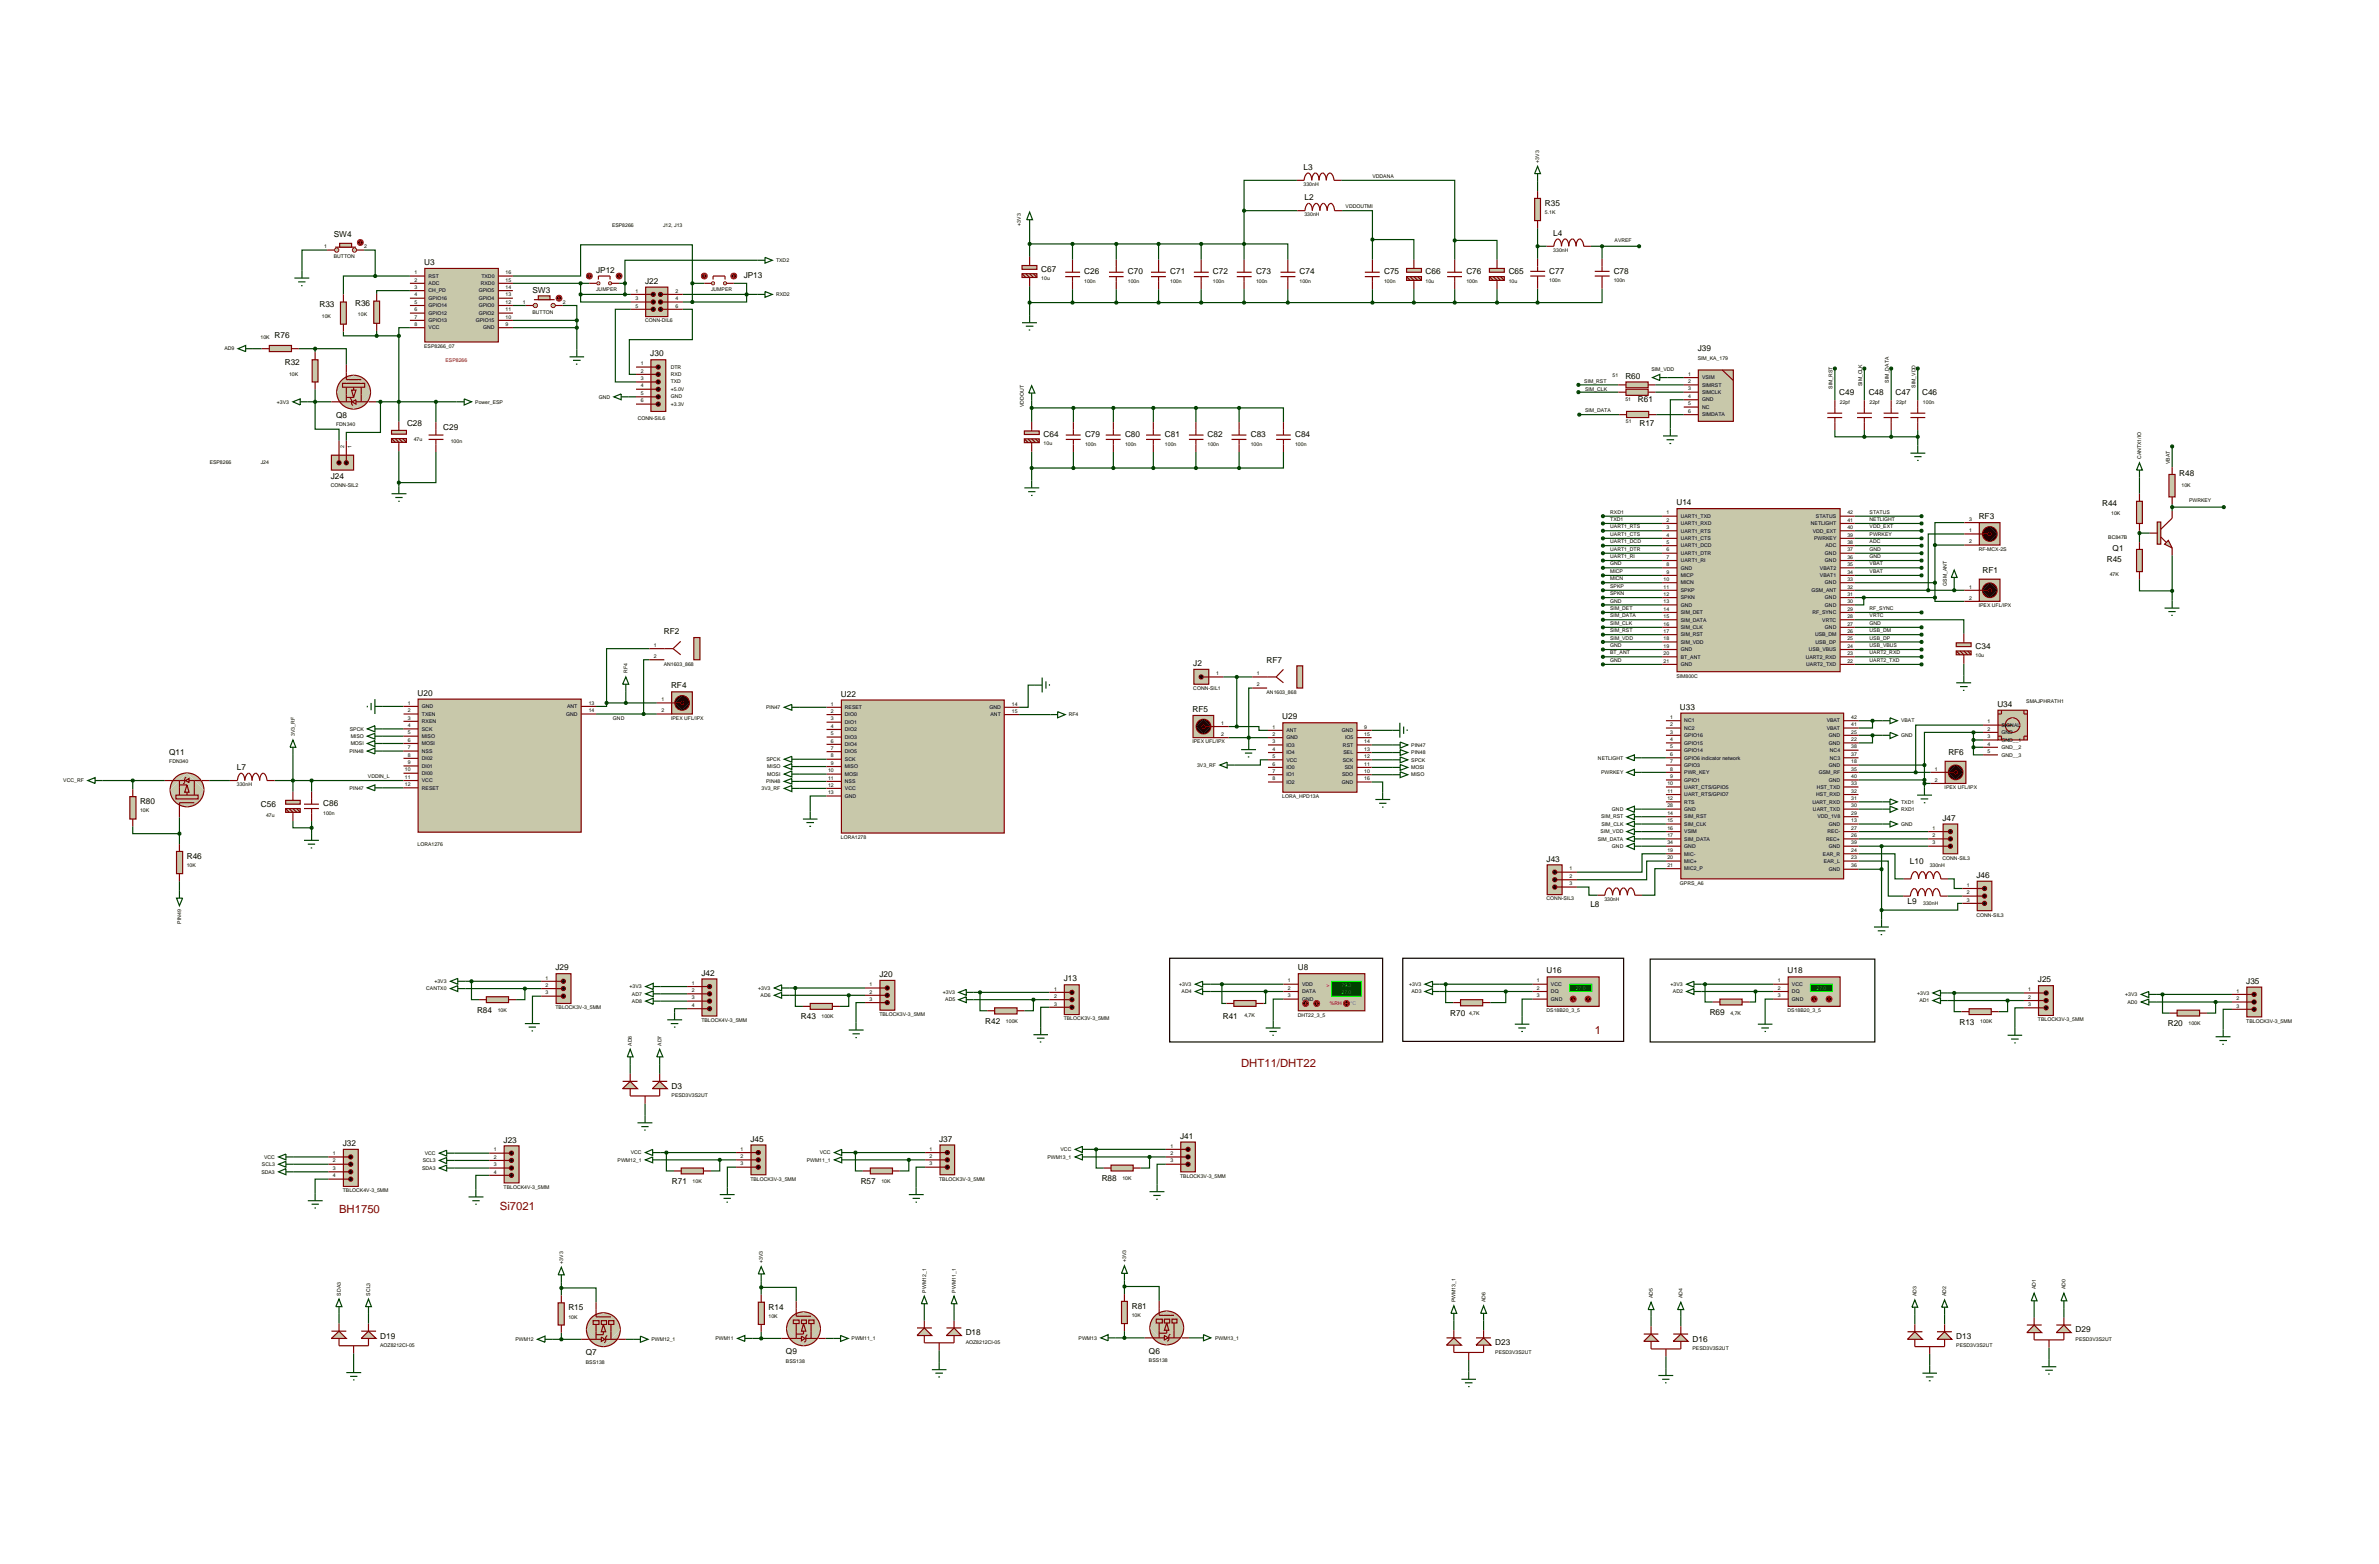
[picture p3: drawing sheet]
<svg xmlns="http://www.w3.org/2000/svg" width="815mm" height="536mm" viewBox="0 0 815 536" stroke-linecap="round" stroke-linejoin="round" font-family="sans-serif">
<defs><g id="words">
<g font-size="3.9" fill="#800000">
<text x="529.8" y="354.3">Т внутри 1</text>
<text x="425.4" y="365.7">DHT11/DHT22</text>
<text x="116.2" y="415.8">BH1750</text>
<text x="171.3" y="414.5">Si7021</text>
</g>
<g font-size="2.8">
<text x="446.8" y="58.2">L3</text>
<text x="447.1" y="68.6">L2</text>
<text x="529.5" y="70.6">R35</text>
<text x="114.4" y="81.3">SW4</text>
<text x="532.4" y="80.8">L4</text>
<text x="145.4" y="90.9">U3</text>
<text x="204.3" y="93.5">JP12</text>
<text x="254.9" y="95.2">JP13</text>
<text x="356.9" y="93.1">C67</text>
<text x="371.6" y="94.1">C26</text>
<text x="386.6" y="94.1">C70</text>
<text x="401.1" y="94.1">C71</text>
<text x="415.7" y="94.1">C72</text>
<text x="430.5" y="94.1">C73</text>
<text x="445.4" y="94.1">C74</text>
<text x="474.4" y="94.1">C75</text>
<text x="488.6" y="94.1">C66</text>
<text x="502.6" y="94.1">C76</text>
<text x="517.1" y="94.1">C65</text>
<text x="531" y="93.9">C77</text>
<text x="553.1" y="93.9">C78</text>
<text x="182.5" y="100.3">SW3</text>
<text x="221.1" y="97.3">J22</text>
<text x="109.5" y="105.3">R33</text>
<text x="121.7" y="105">R36</text>
<text x="94.1" y="115.8">R76</text>
<text x="97.6" y="125.1">R32</text>
<text x="222.9" y="122.2">J30</text>
<text x="581.9" y="120.5">J39</text>
<text x="557.1" y="129.8">R60</text>
<text x="561.4" y="137.9">R61</text>
<text x="630.4" y="135.5">C49</text>
<text x="640.5" y="135.5">C48</text>
<text x="649.7" y="135.5">C47</text>
<text x="658.8" y="135.5">C46</text>
<text x="115.2" y="143.3">Q8</text>
<text x="139.5" y="146.1">C28</text>
<text x="151.9" y="147.3">C29</text>
<text x="357.7" y="149.7">C64</text>
<text x="371.9" y="149.9">C79</text>
<text x="385.6" y="149.9">C80</text>
<text x="399.3" y="149.9">C81</text>
<text x="413.9" y="149.9">C82</text>
<text x="428.7" y="149.9">C83</text>
<text x="443.9" y="149.9">C84</text>
<text x="561.9" y="146">R17</text>
<text x="113.4" y="164.1">J24</text>
<text x="746.9" y="163.2">R48</text>
<text x="574.6" y="173.2">U14</text>
<text x="720.5" y="173.4">R44</text>
<text x="678.2" y="178">RF3</text>
<text x="724.1" y="188.9">Q1</text>
<text x="679.5" y="196.3">RF1</text>
<text x="722.1" y="192.7">R45</text>
<text x="227.5" y="217.4">RF2</text>
<text x="434.1" y="227.1">RF7</text>
<text x="677.1" y="222.4">C34</text>
<text x="409" y="228.3">J2</text>
<text x="143.1" y="238.5">U20</text>
<text x="230" y="236">RF4</text>
<text x="288.2" y="238.8">U22</text>
<text x="408.7" y="244.1">RF5</text>
<text x="575.8" y="243.3">U33</text>
<text x="684.6" y="242.3">U34</text>
<text x="439.5" y="246.6">U29</text>
<text x="58" y="258.7">Q11</text>
<text x="81.2" y="263.9">L7</text>
<text x="667.8" y="258.8">RF6</text>
<text x="48" y="275.6">R80</text>
<text x="89.4" y="276.6">C56</text>
<text x="110.8" y="276.4">C86</text>
<text x="665.8" y="281.3">J47</text>
<text x="64" y="294.4">R46</text>
<text x="530.1" y="295.3">J43</text>
<text x="654.6" y="296.3">L10</text>
<text x="677.4" y="300.9">J46</text>
<text x="545.1" y="311">L8</text>
<text x="653.8" y="310">L9</text>
<text x="190.4" y="332.6">J29</text>
<text x="240.4" y="334.4">J42</text>
<text x="301.4" y="334.9">J20</text>
<text x="444.8" y="332.6">U8</text>
<text x="530.1" y="333.6">U16</text>
<text x="612.7" y="333.6">U18</text>
<text x="364.6" y="336.4">J13</text>
<text x="698.5" y="336.7">J25</text>
<text x="769.9" y="337.2">J35</text>
<text x="163.5" y="347.1">R84</text>
<text x="586" y="347.9">R69</text>
<text x="274.5" y="349.4">R43</text>
<text x="337.7" y="350.9">R42</text>
<text x="419.1" y="349.1">R41</text>
<text x="497.1" y="348.1">R70</text>
<text x="671.6" y="351.2">R13</text>
<text x="743" y="351.7">R20</text>
<text x="230.2" y="373.2">D3</text>
<text x="117.5" y="392.8">J32</text>
<text x="172.6" y="391.6">J23</text>
<text x="257.2" y="391.3">J45</text>
<text x="321.9" y="391.3">J37</text>
<text x="404.5" y="390.3">J41</text>
<text x="230.3" y="405.8">R71</text>
<text x="295" y="405.8">R57</text>
<text x="377.6" y="404.8">R88</text>
<text x="194.8" y="449.1">R15</text>
<text x="263.4" y="448.9">R14</text>
<text x="387.9" y="448.6">R81</text>
<text x="130.3" y="458.8">D19</text>
<text x="331" y="457.7">D18</text>
<text x="512.5" y="461">D23</text>
<text x="580.1" y="459.8">D16</text>
<text x="670.5" y="459">D13</text>
<text x="711.4" y="456.7">D29</text>
<text x="200.8" y="464.5">Q7</text>
<text x="269.4" y="464.2">Q9</text>
<text x="393.8" y="464">Q6</text>
</g>
<g font-size="1.8">
<text x="527.6" y="55.7" transform="rotate(-90 527.6 55.7)">+3V3</text>
<text x="446.8" y="63.8">330nH</text>
<text x="470.4" y="61">VDDANA</text>
<text x="461.2" y="71.4">VDDOUTMI</text>
<text x="189.8" y="77.8">При программировании ESP8266 перемычки J12, J13 удалить</text>
<text x="349.9" y="77.3" transform="rotate(-90 349.9 77.3)">+3V3</text>
<text x="447.1" y="74.2">330nH</text>
<text x="529.5" y="73.4">5.1K</text>
<text x="553.4" y="82.8">AVREF</text>
<text x="111.1" y="85.1">1</text>
<text x="114.4" y="88.4">BUTTON</text>
<text x="124.8" y="85.1">2</text>
<text x="266" y="89.8">TXD2</text>
<text x="532.4" y="86.4">330nH</text>
<text x="142.1" y="94">1</text>
<text x="146.9" y="95.2">RST</text>
<text x="165" y="95.2">TXD0</text>
<text x="173.3" y="94">16</text>
<text x="356.9" y="95.9">10u</text>
<text x="142.1" y="101.6">4</text>
<text x="142.1" y="99">3</text>
<text x="142.1" y="96.5">2</text>
<text x="146.9" y="100.2">CH_PD</text>
<text x="146.9" y="97.7">ADC</text>
<text x="164.1" y="100.2">GPIO5</text>
<text x="164.8" y="97.7">RXD0</text>
<text x="173.3" y="101.6">13</text>
<text x="173.3" y="99">14</text>
<text x="173.3" y="96.5">15</text>
<text x="204.3" y="99.6">JUMPER</text>
<text x="217.8" y="100.3">1</text>
<text x="231.5" y="100.3">2</text>
<text x="243.7" y="99.6">JUMPER</text>
<text x="266" y="101.5">RXD2</text>
<text x="371.6" y="96.9">100n</text>
<text x="386.6" y="96.9">100n</text>
<text x="401.1" y="96.9">100n</text>
<text x="415.7" y="96.9">100n</text>
<text x="430.5" y="96.9">100n</text>
<text x="445.4" y="96.9">100n</text>
<text x="474.4" y="96.9">100n</text>
<text x="488.6" y="96.9">10u</text>
<text x="502.6" y="96.9">100n</text>
<text x="517.1" y="96.9">10u</text>
<text x="531" y="96.7">100n</text>
<text x="553.1" y="96.7">100n</text>
<text x="142.1" y="106.7">6</text>
<text x="142.1" y="104.1">5</text>
<text x="146.9" y="107.9">GPIO12</text>
<text x="146.9" y="105.3">GPIO14</text>
<text x="146.9" y="102.8">GPIO16</text>
<text x="164.1" y="107.9">GPIO2</text>
<text x="164.1" y="105.3">GPIO0</text>
<text x="164.1" y="102.8">GPIO4</text>
<text x="173.3" y="106.7">11</text>
<text x="173.3" y="104.1">12</text>
<text x="179.2" y="104.1">1</text>
<text x="182.5" y="107.5">BUTTON</text>
<text x="192.9" y="104.1">2</text>
<text x="217.8" y="102.9">3</text>
<text x="217.8" y="105.4">5</text>
<text x="231.5" y="102.9">4</text>
<text x="231.5" y="105.4">6</text>
<text x="110.3" y="109.1">10K</text>
<text x="122.7" y="108.4">10K</text>
<text x="142.1" y="109.2">7</text>
<text x="142.1" y="111.7">8</text>
<text x="146.9" y="110.4">GPIO13</text>
<text x="146.9" y="112.9">VCC</text>
<text x="163.1" y="110.4">GPIO15</text>
<text x="165.6" y="112.9">GND</text>
<text x="173.3" y="109.2">10</text>
<text x="173.3" y="111.7">9</text>
<text x="221.1" y="110.5">CONN-DIL6</text>
<text x="89.3" y="116.1">10K</text>
<text x="145.4" y="119.2">ESP8266_07</text>
<text x="76.9" y="120.1">AD9</text>
<text x="219.6" y="125.2">1</text>
<text x="581.9" y="123.3">SIM_KA_179</text>
<text x="99.1" y="128.7">10K</text>
<text x="219.6" y="127.7">2</text>
<text x="219.6" y="130.3">3</text>
<text x="229.9" y="126.3">DTR</text>
<text x="229.9" y="128.9">RXD</text>
<text x="229.9" y="131.4">TXD</text>
<text x="543" y="131.1">SIM_RST</text>
<text x="552.7" y="129.3">51</text>
<text x="566" y="127.2">SIM_VDD</text>
<text x="578.6" y="128.8">1</text>
<text x="578.6" y="131.3">2</text>
<text x="583.4" y="130">VSIM</text>
<text x="647.4" y="131.1" transform="rotate(-90 647.4 131.1)">SIM_DATA</text>
<text x="205.2" y="136.6">GND</text>
<text x="219.6" y="132.8">4</text>
<text x="219.6" y="135.4">5</text>
<text x="219.6" y="137.9">6</text>
<text x="229.9" y="134">+5.0V</text>
<text x="229.9" y="136.5">GND</text>
<text x="543.3" y="133.9">SIM_CLK</text>
<text x="557.1" y="137.5">51</text>
<text x="578.6" y="133.8">3</text>
<text x="578.6" y="136.4">4</text>
<text x="583.4" y="132.5">SIMRST</text>
<text x="583.4" y="135">SIMCLK</text>
<text x="583.4" y="137.6">GND</text>
<text x="628.1" y="133.2" transform="rotate(-90 628.1 133.2)">SIM_RST</text>
<text x="638.2" y="132.4" transform="rotate(-90 638.2 132.4)">SIM_CLK</text>
<text x="656.5" y="132.9" transform="rotate(-90 656.5 132.9)">SIM_VDD</text>
<text x="94.9" y="138.3">+3V3</text>
<text x="162.9" y="138.3">Power_ESP</text>
<text x="229.9" y="139">+3.3V</text>
<text x="350.9" y="139.5" transform="rotate(-90 350.9 139.5)">VDDOUT</text>
<text x="543.3" y="141.3">SIM_DATA</text>
<text x="578.6" y="138.9">5</text>
<text x="578.6" y="141.5">6</text>
<text x="583.4" y="140.1">NC</text>
<text x="583.4" y="142.7">SIMDATA</text>
<text x="630.6" y="138.3">22pf</text>
<text x="640.8" y="138.6">22pf</text>
<text x="649.9" y="138.3">22pf</text>
<text x="659.1" y="138.3">100n</text>
<text x="115.2" y="146.1">FDN340</text>
<text x="218.6" y="144.1">CONN-SIL6</text>
<text x="557.3" y="145.1">51</text>
<text x="118" y="153.5" transform="rotate(-90 118 153.5)">2</text>
<text x="120.5" y="153.5" transform="rotate(-90 120.5 153.5)">1</text>
<text x="141.8" y="151.2">47u</text>
<text x="154.5" y="151.9">100n</text>
<text x="357.7" y="152.6">10u</text>
<text x="371.9" y="152.7">100n</text>
<text x="385.6" y="152.7">100n</text>
<text x="399.3" y="152.7">100n</text>
<text x="413.9" y="152.7">100n</text>
<text x="428.7" y="152.7">100n</text>
<text x="443.9" y="152.7">100n</text>
<text x="51.9" y="159.1">При программировании ESP8266 перемычки J24 замкнуть</text>
<text x="733.9" y="157.3" transform="rotate(-90 733.9 157.3)">CANTX1/IO</text>
<text x="743.7" y="159.1" transform="rotate(-90 743.7 159.1)">VBAT</text>
<text x="113.4" y="166.9">CONN-SIL2</text>
<text x="747.7" y="167">10K</text>
<text x="750.3" y="171.9">PWRKEY</text>
<text x="551.9" y="176.1">RXD1</text>
<text x="551.9" y="178.6">TXD1</text>
<text x="571.2" y="178.8">2</text>
<text x="571.2" y="176.3">1</text>
<text x="576.1" y="180">UART1_RXD</text>
<text x="576.1" y="177.5">UART1_TXD</text>
<text x="620.7" y="180">NETLIGHT</text>
<text x="622.4" y="177.5">STATUS</text>
<text x="633.2" y="178.8">41</text>
<text x="633.2" y="176.3">42</text>
<text x="640.8" y="176.1">STATUS</text>
<text x="640.8" y="178.6">NETLIGHT</text>
<text x="674.9" y="178.5">3</text>
<text x="723.6" y="176.4">10K</text>
<text x="551.9" y="181.1">UART1_RTS</text>
<text x="551.9" y="183.7">UART1_CTS</text>
<text x="571.2" y="183.9">4</text>
<text x="571.2" y="181.3">3</text>
<text x="576.1" y="185.1">UART1_CTS</text>
<text x="576.1" y="182.5">UART1_RTS</text>
<text x="621.3" y="182.5">VDD_EXT</text>
<text x="621.8" y="185.1">PWRKEY</text>
<text x="633.2" y="183.9">39</text>
<text x="633.2" y="181.3">40</text>
<text x="640.8" y="181.1">VDD_EXT</text>
<text x="640.8" y="183.7">PWRKEY</text>
<text x="674.9" y="182.4">1</text>
<text x="722.6" y="184.8">BC847B</text>
<text x="551.9" y="186.2">UART1_DCD</text>
<text x="551.9" y="188.8">UART1_DTR</text>
<text x="551.9" y="191.3">UART1_RI</text>
<text x="571.2" y="191.5">7</text>
<text x="571.2" y="189">6</text>
<text x="571.2" y="186.4">5</text>
<text x="576.1" y="190.2">UART1_DTR</text>
<text x="576.1" y="187.6">UART1_DCD</text>
<text x="625.5" y="190.2">GND</text>
<text x="625.7" y="187.6">ADC</text>
<text x="633.2" y="191.5">36</text>
<text x="633.2" y="189">37</text>
<text x="633.2" y="186.4">38</text>
<text x="640.8" y="186.2">ADC</text>
<text x="640.8" y="188.8">GND</text>
<text x="640.8" y="191.3">GND</text>
<text x="674.9" y="186.2">2</text>
<text x="678.2" y="188.8">RF-MCX-2S</text>
<text x="551.9" y="193.8">GND</text>
<text x="551.9" y="196.4">MICP</text>
<text x="571.2" y="194">8</text>
<text x="571.2" y="196.6">9</text>
<text x="576.1" y="192.7">UART1_RI</text>
<text x="576.1" y="195.2">GND</text>
<text x="576.1" y="197.8">MICP</text>
<text x="623.8" y="195.2">VBAT2</text>
<text x="623.8" y="197.8">VBAT1</text>
<text x="625.5" y="192.7">GND</text>
<text x="633.2" y="194">35</text>
<text x="633.2" y="196.6">34</text>
<text x="640.8" y="193.8">VBAT</text>
<text x="640.8" y="196.4">VBAT</text>
<text x="723.1" y="197.3">47K</text>
<text x="551.9" y="198.9">MICN</text>
<text x="551.9" y="201.5">SPKP</text>
<text x="551.9" y="204">SPKN</text>
<text x="570.2" y="201.7">11</text>
<text x="570.2" y="199.1">10</text>
<text x="576.1" y="202.9">SPKP</text>
<text x="576.1" y="200.3">MICN</text>
<text x="620.9" y="202.9">GSM_ANT</text>
<text x="625.5" y="200.3">GND</text>
<text x="633.2" y="199.1">33</text>
<text x="633.2" y="201.7">32</text>
<text x="667.3" y="200.7" transform="rotate(-90 667.3 200.7)">GSM_ANT</text>
<text x="674.9" y="201.7">1</text>
<text x="551.9" y="206.5">GND</text>
<text x="551.9" y="209.1">SIM_DET</text>
<text x="570.2" y="209.3">14</text>
<text x="570.2" y="206.7">13</text>
<text x="570.2" y="204.2">12</text>
<text x="576.1" y="207.9">GND</text>
<text x="576.1" y="205.4">SPKN</text>
<text x="625.5" y="205.4">GND</text>
<text x="625.5" y="207.9">GND</text>
<text x="633.2" y="204.2">31</text>
<text x="633.2" y="206.7">30</text>
<text x="633.2" y="209.3">29</text>
<text x="640.8" y="209.1">RF_SYNC</text>
<text x="674.9" y="205.5">2</text>
<text x="678.2" y="208.1">IPEX UFL/IPX</text>
<text x="551.9" y="211.6">SIM_DATA</text>
<text x="551.9" y="214.2">SIM_CLK</text>
<text x="570.2" y="211.8">15</text>
<text x="570.2" y="214.4">16</text>
<text x="576.1" y="213">SIM_DATA</text>
<text x="576.1" y="210.5">SIM_DET</text>
<text x="576.1" y="215.6">SIM_CLK</text>
<text x="621.2" y="210.5">RF_SYNC</text>
<text x="624.6" y="213">VRTC</text>
<text x="625.5" y="215.6">GND</text>
<text x="633.2" y="211.8">28</text>
<text x="633.2" y="214.4">27</text>
<text x="640.8" y="214.2">GND</text>
<text x="640.8" y="211.6">VRTC</text>
<text x="224.1" y="221.7">1</text>
<text x="551.9" y="216.7">SIM_RST</text>
<text x="551.9" y="219.2">SIM_VDD</text>
<text x="551.9" y="221.8">GND</text>
<text x="570.2" y="219.4">18</text>
<text x="570.2" y="216.9">17</text>
<text x="570.2" y="222">19</text>
<text x="576.1" y="220.6">SIM_VDD</text>
<text x="576.1" y="218.1">SIM_RST</text>
<text x="622.1" y="218.1">USB_DM</text>
<text x="622.3" y="220.6">USB_DP</text>
<text x="633.2" y="216.9">26</text>
<text x="633.2" y="219.4">25</text>
<text x="633.2" y="222">24</text>
<text x="640.8" y="216.7">USB_DM</text>
<text x="640.8" y="219.2">USB_DP</text>
<text x="640.8" y="221.8">USB_VBUS</text>
<text x="224.1" y="225.5">2</text>
<text x="551.9" y="224.3">BT_ANT</text>
<text x="551.9" y="226.9">GND</text>
<text x="570.2" y="224.5">20</text>
<text x="570.2" y="227.1">21</text>
<text x="576.1" y="223.2">GND</text>
<text x="576.1" y="225.7">BT_ANT</text>
<text x="618.9" y="225.7">UART2_RXD</text>
<text x="620" y="223.2">USB_VBUS</text>
<text x="633.2" y="224.5">23</text>
<text x="633.2" y="227.1">22</text>
<text x="640.8" y="224.3">UART2_RXD</text>
<text x="640.8" y="226.9">UART2_TXD</text>
<text x="677.1" y="225.2">10u</text>
<text x="215.1" y="230.7" transform="rotate(-90 215.1 230.7)">RF4</text>
<text x="227.5" y="228.1">AN1603_868</text>
<text x="416.8" y="231.4">1</text>
<text x="430.8" y="231.4">1</text>
<text x="574.6" y="232.2">SIM800C</text>
<text x="576.1" y="228.3">GND</text>
<text x="619.1" y="228.3">UART2_TXD</text>
<text x="409" y="236.5">CONN-SIL1</text>
<text x="430.8" y="235.2">2</text>
<text x="434.1" y="237.8">AN1603_868</text>
<text x="139.8" y="244.1">2</text>
<text x="139.8" y="241.5">1</text>
<text x="144.6" y="245.3">TXEN</text>
<text x="144.6" y="242.7">GND</text>
<text x="194" y="245.3">GND</text>
<text x="194.4" y="242.7">ANT</text>
<text x="201.8" y="241.5">13</text>
<text x="201.8" y="244.1">14</text>
<text x="226.7" y="240.3">1</text>
<text x="226.7" y="244.1">2</text>
<text x="262.6" y="243">PIN47</text>
<text x="284.8" y="244.3">2</text>
<text x="284.8" y="241.8">1</text>
<text x="289.6" y="245.5">DIO0</text>
<text x="289.6" y="243">RESET</text>
<text x="339.1" y="243">GND</text>
<text x="339.5" y="245.5">ANT</text>
<text x="346.8" y="241.8">14</text>
<text x="346.8" y="244.3">15</text>
<text x="366.3" y="245.5">RF4</text>
<text x="694.5" y="241.1">SMAJPHRATH1</text>
<text x="119.9" y="250.4">SPCK</text>
<text x="139.8" y="251.7">5</text>
<text x="139.8" y="249.2">4</text>
<text x="139.8" y="246.6">3</text>
<text x="144.6" y="250.4">SCK</text>
<text x="144.6" y="247.8">RXEN</text>
<text x="210.1" y="246.7">GND</text>
<text x="230" y="246.7">IPEX UFL/IPX</text>
<text x="284.8" y="252">5</text>
<text x="284.8" y="249.4">4</text>
<text x="284.8" y="246.9">3</text>
<text x="289.6" y="250.6">DIO2</text>
<text x="289.6" y="248.1">DIO1</text>
<text x="418.6" y="248.4">1</text>
<text x="436.1" y="249.7">1</text>
<text x="440.9" y="250.9">ANT</text>
<text x="459.9" y="250.9">GND</text>
<text x="467.6" y="249.7">9</text>
<text x="572.5" y="251.4">3</text>
<text x="572.5" y="248.9">2</text>
<text x="572.5" y="246.4">1</text>
<text x="577.3" y="250.1">NC2</text>
<text x="577.3" y="247.6">NC1</text>
<text x="626.1" y="250.1">VBAT</text>
<text x="626.1" y="247.6">VBAT</text>
<text x="634.5" y="251.4">25</text>
<text x="634.5" y="248.9">41</text>
<text x="634.5" y="246.4">42</text>
<text x="651.6" y="247.6">VBAT</text>
<text x="681.2" y="250.4">2</text>
<text x="681.2" y="247.9">1</text>
<text x="686" y="251.6">GND</text>
<text x="686" y="249.1">SIGNAL</text>
<text x="101" y="252.3" transform="rotate(-90 101 252.3)">3V3_RF</text>
<text x="119.8" y="258">PIN48</text>
<text x="120.2" y="252.9">MISO</text>
<text x="120.2" y="255.4">MOSI</text>
<text x="139.8" y="256.8">7</text>
<text x="139.8" y="254.2">6</text>
<text x="144.6" y="258">NSS</text>
<text x="144.6" y="255.4">MOSI</text>
<text x="144.6" y="252.9">MISO</text>
<text x="284.8" y="257">7</text>
<text x="284.8" y="254.5">6</text>
<text x="289.6" y="255.7">DIO4</text>
<text x="289.6" y="253.2">DIO3</text>
<text x="408.7" y="254.8">IPEX UFL/IPX</text>
<text x="418.6" y="252.2">2</text>
<text x="436.1" y="257.3">4</text>
<text x="436.1" y="254.7">3</text>
<text x="436.1" y="252.2">2</text>
<text x="440.9" y="255.9">IO3</text>
<text x="440.9" y="253.4">GND</text>
<text x="460.3" y="255.9">RST</text>
<text x="461" y="253.4">IO5</text>
<text x="467.6" y="254.7">14</text>
<text x="467.6" y="252.2">15</text>
<text x="467.6" y="257.3">13</text>
<text x="483.7" y="255.9">PIN47</text>
<text x="572.5" y="256.5">5</text>
<text x="572.5" y="254">4</text>
<text x="577.3" y="257.7">GPIO14</text>
<text x="577.3" y="255.2">GPIO15</text>
<text x="577.3" y="252.6">GPIO16</text>
<text x="626.8" y="255.2">GND</text>
<text x="626.8" y="252.6">GND</text>
<text x="627.2" y="257.7">NC4</text>
<text x="634.5" y="256.5">38</text>
<text x="634.5" y="254">22</text>
<text x="651.6" y="252.6">GND</text>
<text x="681.2" y="253">3</text>
<text x="681.2" y="255.5">4</text>
<text x="686" y="254.2">GND__1</text>
<text x="686" y="256.7">GND__2</text>
<text x="58" y="261.5">FDN340</text>
<text x="139.8" y="259.3">8</text>
<text x="139.8" y="261.9">9</text>
<text x="144.6" y="260.5">DI02</text>
<text x="144.6" y="263.1">DI01</text>
<text x="262.7" y="260.8">SPCK</text>
<text x="263" y="263.3">MISO</text>
<text x="284.8" y="259.6">8</text>
<text x="284.8" y="262.1">9</text>
<text x="289.6" y="258.2">DIO5</text>
<text x="289.6" y="260.8">SCK</text>
<text x="289.6" y="263.3">MISO</text>
<text x="410.3" y="262.8">3V3_RF</text>
<text x="436.1" y="262.4">6</text>
<text x="436.1" y="259.8">5</text>
<text x="440.9" y="263.6">IO0</text>
<text x="440.9" y="261">VCC</text>
<text x="440.9" y="258.5">IO4</text>
<text x="460.2" y="261">SCK</text>
<text x="460.5" y="258.5">SEL</text>
<text x="460.9" y="263.6">SDI</text>
<text x="467.6" y="262.4">11</text>
<text x="467.6" y="259.8">12</text>
<text x="483.7" y="261">SPCK</text>
<text x="483.7" y="263.6">MOSI</text>
<text x="483.7" y="258.5">PIN48</text>
<text x="547.7" y="260.3">NETLIGHT</text>
<text x="572.5" y="261.6">7</text>
<text x="572.5" y="259.1">6</text>
<text x="577.3" y="262.8">GPIO3</text>
<text x="577.3" y="260.3">GPIO6 indicator network</text>
<text x="626.8" y="262.8">GND</text>
<text x="627.2" y="260.3">NC3</text>
<text x="634.5" y="261.6">18</text>
<text x="634.5" y="259.1">37</text>
<text x="681.2" y="258.1">5</text>
<text x="686" y="259.3">GND__3</text>
<text x="21.7" y="268.1">VCC_RF</text>
<text x="81.2" y="269.5">330nH</text>
<text x="126.1" y="266.7">VDDIN_L</text>
<text x="138.8" y="266.9">11</text>
<text x="138.8" y="264.4">10</text>
<text x="138.8" y="269.4">12</text>
<text x="144.6" y="268.1">VCC</text>
<text x="144.6" y="265.6">DI00</text>
<text x="262.6" y="268.4">PIN48</text>
<text x="263" y="265.9">MOSI</text>
<text x="283.8" y="267.2">11</text>
<text x="283.8" y="264.7">10</text>
<text x="283.8" y="269.6">12</text>
<text x="289.6" y="268.4">NSS</text>
<text x="289.6" y="265.9">MOSI</text>
<text x="436.1" y="264.9">7</text>
<text x="436.1" y="267.4">8</text>
<text x="440.9" y="266.1">IO1</text>
<text x="440.9" y="268.6">IO2</text>
<text x="459.9" y="268.6">GND</text>
<text x="460" y="266.1">SDO</text>
<text x="467.6" y="264.9">10</text>
<text x="467.6" y="267.4">16</text>
<text x="483.7" y="266.1">MISO</text>
<text x="548.8" y="265.3">PWRKEY</text>
<text x="571.5" y="269.1">10</text>
<text x="572.5" y="264.1">8</text>
<text x="572.5" y="266.7">9</text>
<text x="577.3" y="265.3">PWR_KEY</text>
<text x="577.3" y="267.9">GPIO1</text>
<text x="623.4" y="265.3">GSM_RF</text>
<text x="626.8" y="267.9">GND</text>
<text x="634.5" y="269.1">33</text>
<text x="634.5" y="264.1">35</text>
<text x="634.5" y="266.7">40</text>
<text x="663.2" y="264.1">1</text>
<text x="663.2" y="267.9">2</text>
<text x="119.8" y="270.6">PIN47</text>
<text x="144.6" y="270.6">RESET</text>
<text x="261" y="270.8">3V3_RF</text>
<text x="283.8" y="272.2">13</text>
<text x="289.6" y="270.8">VCC</text>
<text x="289.6" y="273.4">GND</text>
<text x="439.5" y="273.5">LORA_HPD13A</text>
<text x="571.5" y="274.2">12</text>
<text x="571.5" y="271.7">11</text>
<text x="577.3" y="275.4">RTS</text>
<text x="577.3" y="270.3">UART_CTS/GPIO5</text>
<text x="577.3" y="272.9">UART_RTS/GPIO7</text>
<text x="621.2" y="275.4">UART_RXD</text>
<text x="622.5" y="272.9">HST_RXD</text>
<text x="622.7" y="270.3">HST_TXD</text>
<text x="634.5" y="274.2">31</text>
<text x="634.5" y="271.7">32</text>
<text x="651.6" y="275.4">TXD1</text>
<text x="666.5" y="270.5">IPEX UFL/IPX</text>
<text x="48" y="278.4">10K</text>
<text x="91.2" y="280">47u</text>
<text x="110.8" y="279.2">100n</text>
<text x="548.8" y="280.5">SIM_RST</text>
<text x="552.5" y="277.9">GND</text>
<text x="571.5" y="281.8">15</text>
<text x="571.5" y="279.3">14</text>
<text x="571.5" y="276.7">28</text>
<text x="577.3" y="280.5">SIM_RST</text>
<text x="577.3" y="277.9">GND</text>
<text x="621.4" y="277.9">UART_TXD</text>
<text x="622.9" y="280.5">VDD_1V8</text>
<text x="634.5" y="281.8">13</text>
<text x="634.5" y="279.3">29</text>
<text x="634.5" y="276.7">30</text>
<text x="651.6" y="277.9">RXD1</text>
<text x="288.2" y="287.5">LORA1278</text>
<text x="548.6" y="285.6">SIM_VDD</text>
<text x="548.9" y="283">SIM_CLK</text>
<text x="571.5" y="284.4">16</text>
<text x="571.5" y="286.9">17</text>
<text x="577.3" y="285.6">VSIM</text>
<text x="577.3" y="283">SIM_CLK</text>
<text x="626.4" y="285.6">REC-</text>
<text x="626.8" y="283">GND</text>
<text x="634.5" y="284.4">27</text>
<text x="634.5" y="286.9">26</text>
<text x="651.6" y="283">GND</text>
<text x="662.4" y="284.4">1</text>
<text x="662.4" y="286.9">2</text>
<text x="143.1" y="289.8">LORA1276</text>
<text x="547.6" y="288.1">SIM_DATA</text>
<text x="552.5" y="290.6">GND</text>
<text x="571.5" y="292">19</text>
<text x="571.5" y="289.4">34</text>
<text x="577.3" y="293.2">MIC-</text>
<text x="577.3" y="288.1">SIM_DATA</text>
<text x="577.3" y="290.6">GND</text>
<text x="624.8" y="293.2">EAR_R</text>
<text x="625.9" y="288.1">REC+</text>
<text x="626.8" y="290.6">GND</text>
<text x="634.5" y="292">24</text>
<text x="634.5" y="289.4">39</text>
<text x="662.4" y="289.4">3</text>
<text x="64" y="297.2">10K</text>
<text x="538" y="298.3">1</text>
<text x="571.5" y="294.5">20</text>
<text x="571.5" y="297.1">21</text>
<text x="577.3" y="295.7">MIC+</text>
<text x="577.3" y="298.3">MIC2_P</text>
<text x="625.1" y="295.7">EAR_L</text>
<text x="626.8" y="298.5">GND</text>
<text x="634.5" y="294.5">23</text>
<text x="634.5" y="297.3">36</text>
<text x="661.4" y="297.1">330nH</text>
<text x="665.8" y="294.6">CONN-SIL3</text>
<text x="538" y="300.9">2</text>
<text x="538" y="303.4">3</text>
<text x="575.8" y="303.2">GPRS_A6</text>
<text x="674.1" y="303.9">1</text>
<text x="530.1" y="308.6">CONN-SIL3</text>
<text x="549.9" y="308.8">330nH</text>
<text x="659.2" y="310.1">330nH</text>
<text x="674.1" y="306.5">2</text>
<text x="674.1" y="309">3</text>
<text x="62.1" y="316.5" transform="rotate(-90 62.1 316.5)">PIN49</text>
<text x="677.4" y="314.1">CONN-SIL3</text>
<text x="187" y="335.7">1</text>
<text x="146.1" y="339.4">CANTX0</text>
<text x="148.9" y="336.9">+3V3</text>
<text x="187" y="338.2">2</text>
<text x="187" y="340.8">3</text>
<text x="215.8" y="338.7">+3V3</text>
<text x="216.6" y="341.2">AD7</text>
<text x="237.1" y="337.5">1</text>
<text x="237.1" y="340">2</text>
<text x="259.9" y="339.2">+3V3</text>
<text x="260.7" y="341.7">AD6</text>
<text x="298" y="338">1</text>
<text x="298" y="340.5">2</text>
<text x="323.2" y="340.7">+3V3</text>
<text x="361.3" y="339.5">1</text>
<text x="361.3" y="342">2</text>
<text x="404.2" y="337.9">+3V3</text>
<text x="405" y="340.4">AD4</text>
<text x="441.4" y="339.2">2</text>
<text x="441.4" y="336.7">1</text>
<text x="441.4" y="341.8">3</text>
<text x="446.3" y="340.4">DATA</text>
<text x="446.3" y="337.9">VDD</text>
<text x="483" y="337.9">+3V3</text>
<text x="483.8" y="340.4">AD3</text>
<text x="526.8" y="339.2">2</text>
<text x="526.8" y="336.7">1</text>
<text x="526.8" y="341.8">3</text>
<text x="531.6" y="340.4">DQ</text>
<text x="531.6" y="337.9">VCC</text>
<text x="572.6" y="337.9">+3V3</text>
<text x="573.4" y="340.4">AD2</text>
<text x="609.3" y="339.2">2</text>
<text x="609.3" y="336.7">1</text>
<text x="609.3" y="341.8">3</text>
<text x="614.2" y="340.4">DQ</text>
<text x="614.2" y="337.9">VCC</text>
<text x="657.1" y="340.9">+3V3</text>
<text x="695.2" y="339.7">1</text>
<text x="728.4" y="341.4">+3V3</text>
<text x="766.6" y="340.2">1</text>
<text x="170.6" y="346.7">10K</text>
<text x="190.4" y="345.9">TBLOCK3V-3_5MM</text>
<text x="216.6" y="343.7">AD8</text>
<text x="237.1" y="342.5">3</text>
<text x="237.1" y="345.1">4</text>
<text x="298" y="343">3</text>
<text x="324" y="343.2">AD5</text>
<text x="361.3" y="344.6">3</text>
<text x="446.3" y="343">GND</text>
<text x="503.5" y="347.7">4,7K</text>
<text x="530.1" y="346.9">DS18B20_3_5</text>
<text x="531.6" y="343">GND</text>
<text x="593.1" y="347.7">4,7K</text>
<text x="612.7" y="346.9">DS18B20_3_5</text>
<text x="614.2" y="343">GND</text>
<text x="657.9" y="343.5">AD1</text>
<text x="695.2" y="342.3">2</text>
<text x="695.2" y="344.8">3</text>
<text x="729.2" y="344">AD0</text>
<text x="766.6" y="342.8">2</text>
<text x="766.6" y="345.3">3</text>
<text x="240.4" y="350.2">TBLOCK4V-3_5MM</text>
<text x="281.6" y="348.9">100K</text>
<text x="301.4" y="348.2">TBLOCK3V-3_5MM</text>
<text x="344.8" y="350.5">100K</text>
<text x="364.6" y="349.7">TBLOCK3V-3_5MM</text>
<text x="426.5" y="348.7">4,7K</text>
<text x="444.8" y="348.4">DHT22_3_5</text>
<text x="678.7" y="350.7">100K</text>
<text x="698.5" y="350">TBLOCK3V-3_5MM</text>
<text x="750.1" y="351.2">100K</text>
<text x="769.9" y="350.5">TBLOCK3V-3_5MM</text>
<text x="216.6" y="358.4" transform="rotate(-90 216.6 358.4)">AD8</text>
<text x="226.7" y="358.4" transform="rotate(-90 226.7 358.4)">AD7</text>
<text x="230.2" y="376">PESD3V3S2UT</text>
<text x="114.1" y="395.9">1</text>
<text x="145.6" y="395.8">VCC</text>
<text x="169.3" y="394.6">1</text>
<text x="216.2" y="395.6">VCC</text>
<text x="253.8" y="394.4">1</text>
<text x="281" y="395.6">VCC</text>
<text x="318.6" y="394.4">1</text>
<text x="363.5" y="394.5">VCC</text>
<text x="401.2" y="393.3">1</text>
<text x="401.2" y="395.9">2</text>
<text x="89.8" y="399.6">SCL3</text>
<text x="90.5" y="397.1">VCC</text>
<text x="114.1" y="398.4">2</text>
<text x="114.1" y="401">3</text>
<text x="144.7" y="400.9">SDA3</text>
<text x="144.9" y="398.3">SCL3</text>
<text x="169.3" y="397.1">2</text>
<text x="169.3" y="399.7">3</text>
<text x="211.7" y="398.1">PWM12_1</text>
<text x="253.8" y="396.9">2</text>
<text x="253.8" y="399.4">3</text>
<text x="276.5" y="398.1">PWM11_1</text>
<text x="318.6" y="396.9">2</text>
<text x="318.6" y="399.4">3</text>
<text x="359" y="397.1">PWM13_1</text>
<text x="401.2" y="398.4">3</text>
<text x="89.6" y="402.2">SDA3</text>
<text x="114.1" y="403.5">4</text>
<text x="169.3" y="402.2">4</text>
<text x="172.6" y="407.4">TBLOCK4V-3_5MM</text>
<text x="237.4" y="405.3">10K</text>
<text x="257.2" y="404.6">TBLOCK3V-3_5MM</text>
<text x="302.1" y="405.3">10K</text>
<text x="321.9" y="404.6">TBLOCK3V-3_5MM</text>
<text x="384.7" y="404.3">10K</text>
<text x="404.5" y="403.6">TBLOCK3V-3_5MM</text>
<text x="117.5" y="408.6">TBLOCK4V-3_5MM</text>
<text x="193" y="433.1" transform="rotate(-90 193 433.1)">+3V3</text>
<text x="261.5" y="432.8" transform="rotate(-90 261.5 432.8)">+3V3</text>
<text x="386" y="432.5" transform="rotate(-90 386 432.5)">+3V3</text>
<text x="116.8" y="444" transform="rotate(-90 116.8 444)">SDA3</text>
<text x="126.9" y="444" transform="rotate(-90 126.9 444)">SCL3</text>
<text x="317.4" y="443" transform="rotate(-90 317.4 443)">PWM12_1</text>
<text x="327.6" y="443" transform="rotate(-90 327.6 443)">PWM11_1</text>
<text x="697.8" y="441.9" transform="rotate(-90 697.8 441.9)">AD1</text>
<text x="708" y="441.9" transform="rotate(-90 708 441.9)">AD0</text>
<text x="498.9" y="446.3" transform="rotate(-90 498.9 446.3)">PWM13_1</text>
<text x="509.1" y="446.3" transform="rotate(-90 509.1 446.3)">AD6</text>
<text x="566.5" y="445" transform="rotate(-90 566.5 445)">AD5</text>
<text x="576.7" y="445" transform="rotate(-90 576.7 445)">AD4</text>
<text x="656.9" y="444.2" transform="rotate(-90 656.9 444.2)">AD3</text>
<text x="667.1" y="444.2" transform="rotate(-90 667.1 444.2)">AD2</text>
<text x="194.8" y="451.9">10K</text>
<text x="263.4" y="451.7">10K</text>
<text x="387.9" y="451.4">10K</text>
<text x="130.3" y="461.6">AOZ8212CI-05</text>
<text x="176.7" y="459.6">PWM12</text>
<text x="223.3" y="459.6">PWM12_1</text>
<text x="245.2" y="459.3">PWM11</text>
<text x="291.9" y="459.3">PWM11_1</text>
<text x="331" y="460.6">AOZ8212CI-05</text>
<text x="369.7" y="459.1">PWM13</text>
<text x="416.5" y="459.3">PWM13_1</text>
<text x="670.5" y="461.8">PESD3V3S2UT</text>
<text x="711.4" y="459.5">PESD3V3S2UT</text>
<text x="200.8" y="467.3">BSS138</text>
<text x="269.4" y="467.1">BSS138</text>
<text x="393.8" y="466.8">BSS138</text>
<text x="512.5" y="463.9">PESD3V3S2UT</text>
<text x="580.1" y="462.6">PESD3V3S2UT</text>
</g>
<text font-size="1.8" fill="#800000" x="152.7" y="124.1">ESP8266</text>
<g font-size="1.8" fill="#c00000">
<text x="454.6" y="338.1">&gt;</text>
<text x="455.8" y="344.5">%RH</text>
</g>
<g font-size="1.8" fill="#0f0">
<text x="459.8" y="338.1">79.3</text>
<text x="459.8" y="340.7">27.0</text>
<text x="540.1" y="339.2">27.0</text>
<text x="622.6" y="339.2">27.0</text>
</g>
<text font-size="1.8" fill="#808080" x="462.9" y="344.5">°C</text>
</g></defs>
<g fill="none" stroke="#004000" stroke-width=".4">
<path d="M352.9 77.8v10.2M426.4 72.2v16.8M426.4 72.2h18.3M444.5 61.8h-18.1v10.4M459.7 61.8h38.9v20.6M460 72.2h10.4v9.9M527 62.1v3.4M527 78.2v10.5M112.1 85.7h-8.6v7.1M124.8 85.7h3.8v8.9M128.6 94.6h-10.9v6.3M128.6 94.6h11.9"/>
<path d="M140.5 99.6h-11.4v1.1M175.8 94.6h23.2v-10.7h38.3v13.2M175.8 97.1h26.2M199 97.1v3.8M212.2 97.1h2M214.2 97.1v3.8M237.3 97.1h4.1M237.3 97.1v6.4M251.5 97.1h4.4v6.4h-18.6M259.7 89.2h-45.5v7.9M352.9 83.6h88.5v5.4M352.9 98.1v12.5"/>
<path d="M367.6 83.6v5.4M367.6 99.1v4.6M382.6 83.6v5.4M382.6 99.1v4.6M397.1 83.6v5.4M397.1 99.1v4.6M411.7 83.6v5.4M411.7 99.1v4.6M426.4 99.1v4.6M441.4 99.1v4.6M470.4 82.1h14.2v6.9M470.4 82.1v6.9"/>
<path d="M470.4 99.1v4.6M484.6 99.1v4.6M498.6 82.4h14.5v6.6M498.6 82.4v6.6M498.6 99.1v4.6M513.1 99.1v4.6M527 98.9v4.8M527 84.4h3.1M545.3 84.4h16.5M549.1 98.9v4.8h-22.1M549.1 84.4v4.3M86.7 119.5h3"/>
<path d="M102.4 119.5h5.6M108 119.5h10.7v5.5M108 119.5v1.2M117.7 113.6v1.5h11.4M129.1 113.4v1.7M129.1 115.1h7.6M136.7 115.1v29.4M140.5 112.3h-3.8v2.8M175.8 112.3h21.9M175.8 104.7h4.4M175.8 109.8h21.9M192.9 104.7h4.8v5.1"/>
<path d="M197.7 109.8v9.9M199 100.9v2.6h17.2M199 100.9h17.2M216.2 106h-5.3v24.9h7.1M234 106h3.3v10.4h-21.6v11.9h2.3M234 100.9h25.7M234 103.5h3.3M350.3 110.6h5.1M351.6 111.8h2.6M352.6 113.1h.5M352.9 103.7h174.1M105.5 137.7h8.1"/>
<path d="M108 133.4v13.7h8.2v3.9M128.9 137.7h27.6M130.4 137.7v10.5h-11.7v2.8M149.4 137.7v7M215.5 136h2.5M353.6 139.8h71.1M353.6 137.2v7.4M367.9 139.8v4.9M381.6 139.8v4.9M395.3 139.8v4.9M409.9 139.8v4.9M424.7 139.8h15.2v4.9"/>
<path d="M424.7 139.8v4.9M541 131.9h13.7M541 134.4h13.7M567.4 131.9h9.7M567.4 134.4h9.7M571.5 129.4h5.6M577.1 137h-4.6v9.9M628.9 126.3v10.9M639 126.3v10.9M648.2 126.3v10.9M657.3 126.3v10.9M136.7 154.6v12.1"/>
<path d="M149.4 154.9v10.5h-12.7M353.6 154.8v9.9M367.9 154.9v5.5M381.6 154.9v5.5M395.3 154.9v5.5M409.9 154.9v5.5M424.7 154.9v5.5M439.9 154.9v5.5h-15.2M541.3 142.1h13.7M567.7 142.1h9.4M628.9 147.4v2.3h10.1M639 147.4v2.3"/>
<path d="M639 149.7h18.3M648.2 147.4v2.3M657.3 147.4v5.3M744.5 153v7.1M353.6 160.4h71.1M549.4 176.9h20.3M549.4 179.4h20.3M635.7 176.9h22.9M635.7 179.4h22.9M673.3 179.1h-10.1v7.7M733.3 163.7v5.5M744.5 172.8v2.3"/>
<path d="M744.5 173.8h17.7M549.4 181.9h20.3M549.4 184.5h20.3M549.4 187h20.3M549.4 189.6h20.3M549.4 192.1h20.3M549.4 194.6h20.3M549.4 197.2h20.3M549.4 199.7h20.3M635.7 181.9h22.9M635.7 184.5h22.9M635.7 187h22.9"/>
<path d="M635.7 189.6h22.9M635.7 192.1h22.9M635.7 194.6h22.9M635.7 197.2h22.9M635.7 199.7h27.5M663.2 186.8v18M663.2 186.8h10.1M673.3 183h-12.4v19.3M733.3 198.5v4h11.2M733.3 182.7h3.5M733.3 181.9v3.9M744.5 190.3v15.5"/>
<path d="M549.4 202.3h20.3M549.4 204.8h20.3M549.4 207.3h20.3M549.4 209.9h20.3M549.4 212.4h20.3M549.4 215h20.3M549.4 217.5h20.3M549.4 220h20.3M635.7 212.4h37.4v4.8M635.7 202.3h37.6M635.7 204.8h27.5M635.7 209.9h22.9"/>
<path d="M635.7 215h22.9M635.7 217.5h22.9M635.7 220h22.9M638.8 204.8v2.5h-3.1M663.2 204.8v1.3h10.1M669.8 200.5v1.8M214.5 237.1v3.8M222.6 222.3h-14.7v18.6M222.6 226.1h-2v18.6M354.7 234.8h-2.3v7.6h-3.1M419.3 232h9.9M423.9 232v17"/>
<path d="M429.2 235.8h-1.2v18.5M549.4 222.6h20.3M549.4 225.1h20.3M549.4 227.7h20.3M635.7 222.6h22.9M635.7 225.1h22.9M635.7 227.7h22.9M673.1 227.4v4.1M100.4 258.7v12.6M131 257.4h7.3M131 249.8h7.3M131 252.3h7.3"/>
<path d="M131 254.8h7.3M131 242.1h7.3M204.3 244.7h20.8M207.9 240.9v1.2h-3.6M207.9 240.9h17.2M273.9 242.4h9.4M349.3 244.9h10.7M421.1 252.8h13.5M421.1 249h2.8M423.9 249h7.6v1.3h3.1M470.1 257.9h7.3M470.1 255.3h7.3"/>
<path d="M470.1 250.3h7.1M562.7 259.7h8.3M637 247h8.3M637 252h8.3M641.8 247v2.5h-4.8M641.8 252v2.6h-4.8M676.4 251h-16.8v11.2M676.4 256.1v2.6h3.3M676.4 251h3.3M676.4 251v5.1M676.4 253.6h3.3M676.4 256.1h3.3"/>
<path d="M679.7 248.5h-23.1v16.2M35.1 267.5h21.4M45.5 267.5v3M71.7 267.5h7.1M94.1 267.5h44.2M106.8 267.5v3.8M131 270h7.3M273.9 260.2h9.4M273.9 262.7h9.4M273.9 265.3h9.4M273.9 267.8h9.4M273.9 270.2h9.4"/>
<path d="M283.3 272.8h-5.6v5.3M434.6 260.4h-2.6v1.8h-8.9M470.1 268h3.8v3.5M470.1 260.4h7.3M470.1 265.5h7.3M470.1 263h7.3M562.7 279.9h8.3M562.7 264.7h8.3M562.7 277.3h8.3M637 267.3h22.6M637 264.7h24.7M637 274.8h8.3"/>
<path d="M637 277.3h8.3M637 262.2h22.6M659.6 262.2v7.8M659.6 268.5h2.1M45.5 283.2v2.5h16M61.5 280.1v9.2M100.4 281.4v2.3h6.4M106.8 281.4v4.1M562.7 282.4h8.3M562.7 285h8.3M562.7 287.5h8.3M562.7 290h8.3"/>
<path d="M571 292.6h-8.2v6.3h-22.3M571 295.1h-6.6v6.4h-23.9M571 297.7h-3.8v9.1h-4.4M637 295.1h10.2v12h5.1M637 292.6h12.5v8.6h3M637 282.4h8.3M637 285h23.9M637 287.5h23.9M637 290h23.9M637 297.9h7.9M644.9 290v25.2M61.5 302v3.3"/>
<path d="M540.5 304h4.1v2.8h3M667.5 307.1h5.1M667.7 301.2h2.1v3.3h2.8M672.6 309.6h-1.6v2.3h-26.1M159.5 338.8h26M159.5 336.3h26M161.6 336.3v6.3h2.6M179.9 338.8v3.8h-3M226.4 338.1h9.1M270.5 338.6h26M272.6 338.6v6.3h2.6M414.8 339.8h25.1"/>
<path d="M414.8 337.3h25.1M418.8 337.3v6.6h1.6M433.8 339.8v4.1h-.7M493.5 339.8h31.8M493.5 337.3h31.8M495.5 337.3v6.3h2.6M516.1 339.8v3.8h-5.3M583.2 339.8h24.6M583.2 337.3h24.6M584.4 337.3v6.1h2.6M601.7 339.8v3.6h-2M185.5 341.4h-3v6.8"/>
<path d="M226.4 340.6h9.1M226.4 343.1h9.1M235.5 345.7h-4.3v1.2M270.5 341.1h26M290.9 341.1v3.8h-3M296.5 343.6h-3.1v6.9M333.7 342.6h26M333.7 340.1h26M335.9 340.1v6.3h2.5M354.2 342.6v3.8h-3.1M359.7 345.2h-3v6.8M439.9 342.4h-3.5v7.3"/>
<path d="M525.3 342.4h-3.6v6.1M607.8 342.4h-2.8v6.1M667.6 342.9h26.1M667.6 340.3h26.1M669.8 340.3v6.4h2.5M688.1 342.9v3.8h-3.1M693.7 345.4h-3.1v6.9M739 343.4h26M739 340.8h26M741.2 340.8v6.4h2.5M759.4 343.4v3.8h-3M765 345.9h-3v6.9"/>
<path d="M216 364.7v3.3M221.1 378.2v4.1M226.1 364.7v3.3M100.5 396.5h12.1M100.5 399h12.1M155.7 395.2h12M155.7 397.7h12M226.3 397.5h26M226.3 395h26M228.4 395v6.3h2.6M246.7 397.5v3.8h-3M252.3 400h-3v6.9"/>
<path d="M291 397.5h26.1M291 395h26.1M293.2 395v6.3h2.5M311.5 397.5v3.8h-3.1M317.1 400h-3.1v6.9M373.6 396.5h26M373.6 393.9h26M375.7 393.9v6.4h2.6M394 396.5v3.8h-3M399.6 399h-3v6.9M100.5 401.6h12.1M112.6 404.1h-4.6v4.8"/>
<path d="M155.7 400.3h12M167.7 402.8h-4.6v4.9M192.4 439.4v4.6M260.9 439.1v4.6M385.4 438.9v4.6M116.2 450.3v3.3M126.3 450.3v3.3M189.3 459h9.9M192.4 441.4h11.9v4.9M192.4 456.7v2.3M214.5 459h2.5M257.9 458.7h9.9"/>
<path d="M260.9 441.2h12v4.8M260.9 456.4v2.3M283 458.7h2.6M316.8 449.3v3.3M327 449.3v3.3M382.3 458.5h10M385.4 440.9h11.9v4.9M385.4 456.2v2.3M407.5 458.5h2.4M498.3 452.6v3.3M508.5 452.6v3.3M565.9 451.3v3.3"/>
<path d="M576.1 451.3v3.3M656.3 450.6v3.3M666.5 450.6v3.3M697.2 448.3v3.3M707.4 448.3v3.3M121.2 463.8v4M321.9 462.8v4M503.4 466.1v4M571 464.8v4.1M661.4 464v4.1M702.3 461.8v4"/>
</g>
<g fill="none" stroke="#800000" stroke-width=".4">
<path d="M365.1 94.8h5.1M365.1 93.3h5.1M367.6 89v4.3M367.6 94.8v4.3M380.1 94.8h5M380.1 93.3h5M382.6 89v4.3M382.6 94.8v4.3M394.5 94.8h5.1M394.5 93.3h5.1M397.1 89v4.3M397.1 94.8v4.3"/>
<path d="M409.2 94.8h5.1M409.2 93.3h5.1M411.7 89v4.3M411.7 94.8v4.3M423.9 94.8h5.1M423.9 93.3h5.1M426.4 89v4.3M426.4 94.8v4.3M438.9 94.8h5.1M438.9 93.3h5.1M441.4 89v4.3M441.4 94.8v4.3"/>
<path d="M467.8 94.8h5.1M467.8 93.3h5.1M470.4 89v4.3M470.4 94.8v4.3M496 94.8h5.1M496 93.3h5.1M498.6 89v4.3M498.6 94.8v4.3"/>
</g>
<path d="M367.3 103.3l.3-.1-.5 .5zM367.6 103.2l.5 .5zM368.1 103.7l-.5 .5zM367.1 103.7l.5 .5z" fill="#004000" stroke="#004000" stroke-width=".4"/>
<path d="M367.1 103.7l.5-.5 .5 .5-.5 .5z" fill="#004000"/>
<path d="M382.3 103.3l.3-.1-.5 .5zM382.6 103.2l.5 .5zM382.6 104.2l.5-.5zM382.1 103.7l.5 .5z" fill="#004000" stroke="#004000" stroke-width=".4"/>
<path d="M382.6 103.2l.5 .5-.5 .5-.5-.5z" fill="#004000"/>
<path d="M396.8 103.3l.3-.1-.5 .5zM397.1 103.2l.5 .5zM397.1 104.2l.5-.5zM396.6 103.7l.5 .5z" fill="#004000" stroke="#004000" stroke-width=".4"/>
<path d="M396.6 103.7l.5-.5 .5 .5-.5 .5z" fill="#004000"/>
<path d="M411.3 103.4l.4-.2-.5 .5zM411.7 103.2l.5 .5zM412.2 103.7l-.5 .5zM411.2 103.7l.5 .5z" fill="#004000" stroke="#004000" stroke-width=".4"/>
<path d="M411.2 103.7l.5-.5 .5 .5-.5 .5z" fill="#004000"/>
<path d="M426.1 103.3l.3-.1-.5 .5zM426.4 103.2l.5 .5zM426.9 103.7l-.5 .5zM425.9 103.7l.5 .5z" fill="#004000" stroke="#004000" stroke-width=".4"/>
<path d="M426.4 103.2l.5 .5-.5 .5-.5-.5z" fill="#004000"/>
<path d="M441.1 103.3l.3-.1-.5 .5zM441.4 103.2l.5 .5zM441.9 103.7l-.5 .5zM440.9 103.7l.5 .5z" fill="#004000" stroke="#004000" stroke-width=".4"/>
<path d="M440.9 103.7l.5-.5 .5 .5-.5 .5z" fill="#004000"/>
<path d="M470.1 103.3l.3-.1-.5 .5zM470.4 103.2l.5 .5zM470.4 104.2l.5-.5zM469.9 103.7l.5 .5z" fill="#004000" stroke="#004000" stroke-width=".4"/>
<path d="M470.4 103.2l.5 .5-.5 .5-.5-.5z" fill="#004000"/>
<path d="M498.3 103.3l.3-.1-.5 .5zM498.6 103.2l.5 .5zM498.6 104.2l.5-.5zM498.1 103.7l.5 .5z" fill="#004000" stroke="#004000" stroke-width=".4"/>
<path d="M498.6 103.2l.5 .5-.5 .5-.5-.5z" fill="#004000"/>
<path d="M352.9 72.7l1 2.6h-2zM352.9 75.3v2.5" fill="none" stroke="#004000" stroke-width=".4"/>
<path d="M367.2 83.3l.4-.2-.5 .5zM367.6 83.1l.5 .5zM368.1 83.6l-.5 .5zM367.1 83.6l.5 .5z" fill="#004000" stroke="#004000" stroke-width=".4"/>
<path d="M367.1 83.6l.5-.5 .5 .5-.5 .5z" fill="#004000"/>
<path d="M382.3 83.2l.3-.1-.5 .5zM382.6 83.1l.5 .5zM383.1 83.6l-.5 .5zM382.1 83.6l.5 .5z" fill="#004000" stroke="#004000" stroke-width=".4"/>
<path d="M382.6 83.1l.5 .5-.5 .5-.5-.5z" fill="#004000"/>
<path d="M396.7 83.3l.4-.2-.5 .5zM397.1 83.1l.5 .5zM397.6 83.6l-.5 .5zM396.6 83.6l.5 .5z" fill="#004000" stroke="#004000" stroke-width=".4"/>
<path d="M396.6 83.6l.5-.5 .5 .5-.5 .5z" fill="#004000"/>
<path d="M411.3 83.3l.4-.2-.5 .5zM411.7 83.1l.5 .5zM412.2 83.6l-.5 .5zM411.2 83.6l.5 .5z" fill="#004000" stroke="#004000" stroke-width=".4"/>
<path d="M411.2 83.6l.5-.5 .5 .5-.5 .5z" fill="#004000"/>
<path d="M426.1 83.2l.3-.1-.5 .5zM426.4 83.1l.5 .5zM426.9 83.6l-.5 .5zM425.9 83.6l.5 .5z" fill="#004000" stroke="#004000" stroke-width=".4"/>
<path d="M426.4 83.1l.5 .5-.5 .5-.5-.5z" fill="#004000"/>
<path d="M444.5 61.8h2.5l.5-1.7a.9 .9 0 0 1 .9-.8 .9 .9 0 0 1 .9 .8l.3 1.7 .2-1.2a1.09 1.09 0 0 1 1.1-1.3 1.09 1.09 0 0 1 1 1.3l.2 1.2 .2-1.2a1.09 1.09 0 0 1 1-1.3 1.09 1.09 0 0 1 1.1 1.3l.2 1.2 .2-1.2a1.02 1.02 0 0 1 .7-1.2 1.02 1.02 0 0 1 1.2 .7l.5 1.7h2.5M444.7 72.2h2.6l.2-1.2a1.09 1.09 0 0 1 1.1-1.3 1.09 1.09 0 0 1 1 1.3l.2 1.2 .5-1.7a.88 .88 0 0 1 .8-.8 .88 .88 0 0 1 .9 .8l.4 1.7 .2-1.2a1.17 1.17 0 0 1 1.3-1.2l.8 1.2 .2 1.2 .2-1.2a1.09 1.09 0 0 1 1-1.3 1.09 1.09 0 0 1 1.1 1.3l.2 1.2h2.6" fill="none" stroke="#800000" stroke-width=".4"/>
<path d="M426.1 71.8l.3-.1-.5 .5zM426.4 71.7l.5 .5zM426.9 72.2l-.5 .5zM425.9 72.2l.5 .5z" fill="#004000" stroke="#004000" stroke-width=".4"/>
<path d="M425.9 72.2l.5-.5 .5 .5-.5 .5z" fill="#004000"/>
<path d="M524.5 94.6h5.1M524.5 93h5.1M527 88.7v4.3M527 94.6v4.3M530.1 84.4h2.5l.5-1.7a.9 .9 0 0 1 .9-.8 .9 .9 0 0 1 .8 .8l.4 1.7 .2-1.2a1.09 1.09 0 0 1 1.1-1.3 1.09 1.09 0 0 1 1 1.3l.2 1.2 .2-1.2a1.09 1.09 0 0 1 1-1.3 1.09 1.09 0 0 1 1.1 1.3l.2 1.2 .2-1.2a1.02 1.02 0 0 1 .7-1.2 1.02 1.02 0 0 1 1.2 .7l.5 1.7h2.5M546.6 94.6h5.1M546.6 93h5.1M549.1 88.7v4.3M549.1 94.6v4.3" fill="none" stroke="#800000" stroke-width=".4"/>
<path d="M526.7 103.3l.3-.1-.5 .5zM527 103.2l.5 .5zM527 104.2l.5-.5zM526.5 103.7l.5 .5z" fill="#004000" stroke="#004000" stroke-width=".4"/>
<path d="M527 103.2l.5 .5-.5 .5-.5-.5z" fill="#004000"/>
<path d="M527 57l1 2.5h-2zM527 59.5v2.6" fill="none" stroke="#004000" stroke-width=".4"/>
<path d="M526 68h2v7.6h-2z" fill="#c8c8aa" stroke="#800000" stroke-width=".4"/>
<path d="M527 65.5v2.5M527 75.6v2.6" fill="none" stroke="#800000" stroke-width=".4"/>
<path d="M526.6 84.1l.4-.2-.5 .5zM527 83.9l.5 .5zM527 84.9l.5-.5zM526.5 84.4l.5 .5z" fill="#004000" stroke="#004000" stroke-width=".4"/>
<path d="M526.5 84.4l.5-.5 .5 .5-.5 .5z" fill="#004000"/>
<g fill="none" stroke="#800000" stroke-width=".4">
<path d="M365.3 150.6h5.1M365.3 149.1h5.1M367.9 144.7v4.4M367.9 150.6v4.3M379 150.6h5.1M379 149.1h5.1M381.6 144.7v4.4M381.6 150.6v4.3M392.8 150.6h5M392.8 149.1h5M395.3 144.7v4.4M395.3 150.6v4.3"/>
<path d="M407.5 150.6h5M407.5 149.1h5M409.9 144.7v4.4M409.9 150.6v4.3M422.1 150.6h5.1M422.1 149.1h5.1M424.7 144.7v4.4M424.7 150.6v4.3M437.4 150.6h5M437.4 149.1h5M439.9 144.7v4.4M439.9 150.6v4.3"/>
</g>
<path d="M353.6 132.2l1.1 2.5h-2.1zM353.6 134.7v2.5M351.1 167.2h5.1M352.4 168.5h2.5M353.4 169.8h.5M353.6 164.7v2.5" fill="none" stroke="#004000" stroke-width=".4"/>
<path d="M367.5 160.1l.4-.2-.5 .5zM367.9 159.9l.5 .5zM368.4 160.4l-.5 .5zM367.4 160.4l.5 .5z" fill="#004000" stroke="#004000" stroke-width=".4"/>
<path d="M367.4 160.4l.5-.5 .5 .5-.5 .5z" fill="#004000"/>
<path d="M381.2 160.1l.4-.2-.5 .5zM381.6 159.9l.5 .5zM382.1 160.4l-.5 .5zM381.1 160.4l.5 .5z" fill="#004000" stroke="#004000" stroke-width=".4"/>
<path d="M381.1 160.4l.5-.5 .5 .5-.5 .5z" fill="#004000"/>
<path d="M394.9 160.1l.4-.2-.5 .5zM395.3 159.9l.5 .5zM395.3 160.9l.5-.5zM394.8 160.4l.5 .5z" fill="#004000" stroke="#004000" stroke-width=".4"/>
<path d="M394.8 160.4l.5-.5 .5 .5-.5 .5z" fill="#004000"/>
<path d="M409.6 160l.3-.1-.5 .5zM409.9 159.9l.5 .5zM409.9 160.9l.5-.5zM409.4 160.4l.5 .5z" fill="#004000" stroke="#004000" stroke-width=".4"/>
<path d="M409.4 160.4l.5-.5 .5 .5-.5 .5z" fill="#004000"/>
<path d="M424.4 160l.3-.1-.5 .5zM424.7 159.9l.5 .5zM425.2 160.4l-.5 .5zM424.2 160.4l.5 .5z" fill="#004000" stroke="#004000" stroke-width=".4"/>
<path d="M424.2 160.4l.5-.5 .5 .5-.5 .5z" fill="#004000"/>
<path d="M367.5 139.5l.4-.2-.5 .5zM367.9 139.3l.5 .5zM368.4 139.8l-.5 .5zM367.4 139.8l.5 .5z" fill="#004000" stroke="#004000" stroke-width=".4"/>
<path d="M367.4 139.8l.5-.5 .5 .5-.5 .5z" fill="#004000"/>
<path d="M381.2 139.5l.4-.2-.5 .5zM381.6 139.3l.5 .5zM382.1 139.8l-.5 .5zM381.1 139.8l.5 .5z" fill="#004000" stroke="#004000" stroke-width=".4"/>
<path d="M381.1 139.8l.5-.5 .5 .5-.5 .5z" fill="#004000"/>
<path d="M394.9 139.5l.4-.2-.5 .5zM395.3 139.3l.5 .5zM395.8 139.8l-.5 .5zM394.8 139.8l.5 .5z" fill="#004000" stroke="#004000" stroke-width=".4"/>
<path d="M394.8 139.8l.5-.5 .5 .5-.5 .5z" fill="#004000"/>
<path d="M409.6 139.4l.3-.1-.5 .5zM409.9 139.3l.5 .5zM410.4 139.8l-.5 .5zM409.4 139.8l.5 .5z" fill="#004000" stroke="#004000" stroke-width=".4"/>
<path d="M409.4 139.8l.5-.5 .5 .5-.5 .5z" fill="#004000"/>
<path d="M424.4 139.4l.3-.1-.5 .5zM424.7 139.3l.5 .5zM425.2 139.8l-.5 .5zM424.2 139.8l.5 .5z" fill="#004000" stroke="#004000" stroke-width=".4"/>
<path d="M424.2 139.8l.5-.5 .5 .5-.5 .5z" fill="#004000"/>
<g fill="#c8c8aa" stroke="#800000" stroke-width=".4">
<path d="M350.3 91h5.1v1.3h-5.1z"/>
<path d="M350.3 93.8h5.1v1.3h-5.1z"/>
</g>
<path d="M350.3 93.8l1.3 1.3M351.6 93.8l1.3 1.3v3M352.9 88v3M352.9 93.8l1.3 1.3M354.2 93.8l1.2 1.3" fill="none" stroke="#800000" stroke-width=".4"/>
<path d="M352.6 83.2l.3-.1-.5 .5zM352.9 83.1l.5 .5zM353.4 83.6l-.5 .5zM352.4 83.6l.5 .5z" fill="#004000" stroke="#004000" stroke-width=".4"/>
<path d="M352.4 83.6l.5-.5 .5 .5-.5 .5z" fill="#004000"/>
<path d="M352.6 103.3l.3-.1-.5 .5zM352.9 103.2l.5 .5zM352.9 104.2l.5-.5zM352.4 103.7l.5 .5z" fill="#004000" stroke="#004000" stroke-width=".4"/>
<path d="M352.9 103.2l.5 .5-.5 .5-.5-.5z" fill="#004000"/>
<g fill="#c8c8aa" stroke="#800000" stroke-width=".4">
<path d="M482.1 92h5.1v1.3h-5.1z"/>
<path d="M482.1 94.8h5.1v1.3h-5.1z"/>
</g>
<path d="M482.1 94.8l1.2 1.3M483.3 94.8l1.3 1.3v3M484.6 89v3M484.6 94.8l1.3 1.3M485.9 94.8l1.3 1.3" fill="none" stroke="#800000" stroke-width=".4"/>
<path d="M484.3 103.3l.3-.1-.5 .5zM484.6 103.2l.5 .5zM484.6 104.2l.5-.5zM484.1 103.7l.5 .5z" fill="#004000" stroke="#004000" stroke-width=".4"/>
<path d="M484.6 103.2l.5 .5-.5 .5-.5-.5z" fill="#004000"/>
<path d="M470 81.8l.4-.2-.5 .5zM470.4 81.6l.5 .5zM470.9 82.1l-.5 .5zM469.9 82.1l.5 .5z" fill="#004000" stroke="#004000" stroke-width=".4"/>
<path d="M469.9 82.1l.5-.5 .5 .5-.5 .5z" fill="#004000"/>
<g fill="#c8c8aa" stroke="#800000" stroke-width=".4">
<path d="M510.5 92h5.1v1.3h-5.1z"/>
<path d="M510.5 94.8h5.1v1.3h-5.1z"/>
</g>
<path d="M510.5 94.8l1.3 1.3M511.8 94.8l1.3 1.3v3M513.1 89v3M513.1 94.8l1.2 1.3M514.3 94.8l1.3 1.3" fill="none" stroke="#800000" stroke-width=".4"/>
<path d="M512.7 103.4l.4-.2-.5 .5zM513.1 103.2l.5 .5zM513.6 103.7l-.5 .5zM512.6 103.7l.5 .5z" fill="#004000" stroke="#004000" stroke-width=".4"/>
<path d="M512.6 103.7l.5-.5 .5 .5-.5 .5z" fill="#004000"/>
<path d="M498.3 82l.3-.1-.5 .5zM498.6 81.9l.5 .5zM498.6 82.9l.5-.5zM498.1 82.4l.5 .5z" fill="#004000" stroke="#004000" stroke-width=".4"/>
<path d="M498.6 81.9l.5 .5-.5 .5-.5-.5z" fill="#004000"/>
<g fill="#c8c8aa" stroke="#800000" stroke-width=".4">
<path d="M351.1 147.7h5.1v1.2h-5.1z"/>
<path d="M351.1 150.4h5.1v1.3h-5.1z"/>
</g>
<path d="M351.1 150.4l1.3 1.3M352.4 150.4l1.2 1.3v3.1M353.6 144.6v3.1M353.6 150.4l1.3 1.3M354.9 150.4l1.3 1.3" fill="none" stroke="#800000" stroke-width=".4"/>
<path d="M353.2 160.1l.4-.2-.5 .5zM353.6 159.9l.5 .5zM354.1 160.4l-.5 .5zM353.1 160.4l.5 .5z" fill="#004000" stroke="#004000" stroke-width=".4"/>
<path d="M353.1 160.4l.5-.5 .5 .5-.5 .5z" fill="#004000"/>
<path d="M353.2 139.5l.4-.2-.5 .5zM353.6 139.3l.5 .5zM354.1 139.8l-.5 .5zM353.1 139.8l.5 .5z" fill="#004000" stroke="#004000" stroke-width=".4"/>
<path d="M353.1 139.8l.5-.5 .5 .5-.5 .5z" fill="#004000"/>
<path d="M480.8 328.4h75.7v28.5h-75.7zM565.6 328.7h77v28.4h-77z" fill="none" stroke="#000" stroke-width=".4"/>
<path d="M654.8 155.3h5.1M656.1 156.5h2.5M657.1 157.8h.5M657.3 152.7v2.6" fill="none" stroke="#004000" stroke-width=".4"/>
<path d="M574.8 174.3h55.9v55.9h-55.9z" fill="#c8c8aa" stroke="#800000" stroke-width=".4"/>
<g fill="none" stroke="#800000" stroke-width=".4">
<path d="M569.7 179.4h5.1M569.7 176.9h5.1M630.7 179.4h5M630.7 176.9h5M569.7 192.1h5.1M569.7 194.6h5.1M569.7 197.2h5.1M569.7 199.7h5.1M569.7 189.6h5.1M569.7 187h5.1M569.7 184.5h5.1M569.7 181.9h5.1"/>
<path d="M630.7 192.1h5M630.7 194.6h5M630.7 197.2h5M630.7 199.7h5M630.7 189.6h5M630.7 187h5M630.7 184.5h5M630.7 181.9h5M569.7 202.3h5.1M569.7 204.8h5.1M569.7 207.3h5.1M569.7 220h5.1"/>
<path d="M569.7 217.5h5.1M569.7 212.4h5.1M569.7 215h5.1M569.7 209.9h5.1M630.7 202.3h5M630.7 204.8h5M630.7 207.3h5M630.7 220h5M630.7 217.5h5M630.7 212.4h5M630.7 215h5M630.7 209.9h5"/>
<path d="M569.7 222.6h5.1M569.7 225.1h5.1M569.7 227.7h5.1M630.7 222.6h5M630.7 225.1h5M630.7 227.7h5"/>
</g>
<path d="M549.1 176.5l.3-.1-.5 .5zM549.4 176.4l.5 .5zM549.4 177.4l.5-.5zM548.9 176.9l.5 .5z" fill="#004000" stroke="#004000" stroke-width=".4"/>
<path d="M549.4 176.4l.5 .5-.5 .5-.5-.5z" fill="#004000"/>
<path d="M549 179.1l.4-.2-.5 .5zM549.4 178.9l.5 .5zM549.9 179.4l-.5 .5zM548.9 179.4l.5 .5z" fill="#004000" stroke="#004000" stroke-width=".4"/>
<path d="M548.9 179.4l.5-.5 .5 .5-.5 .5z" fill="#004000"/>
<path d="M549 181.6l.4-.2-.5 .5zM549.4 181.4l.5 .5zM549.4 182.4l.5-.5zM548.9 181.9l.5 .5z" fill="#004000" stroke="#004000" stroke-width=".4"/>
<path d="M548.9 181.9l.5-.5 .5 .5-.5 .5z" fill="#004000"/>
<path d="M549 184.2l.4-.2-.5 .5zM549.4 184l.5 .5zM549.4 185l.5-.5zM548.9 184.5l.5 .5z" fill="#004000" stroke="#004000" stroke-width=".4"/>
<path d="M548.9 184.5l.5-.5 .5 .5-.5 .5z" fill="#004000"/>
<path d="M549.1 186.6l.3-.1-.5 .5zM549.4 186.5l.5 .5zM549.4 187.5l.5-.5zM548.9 187l.5 .5z" fill="#004000" stroke="#004000" stroke-width=".4"/>
<path d="M549.4 186.5l.5 .5-.5 .5-.5-.5z" fill="#004000"/>
<path d="M549.1 189.2l.3-.1-.5 .5zM549.4 189.1l.5 .5zM549.4 190.1l.5-.5zM548.9 189.6l.5 .5z" fill="#004000" stroke="#004000" stroke-width=".4"/>
<path d="M549.4 189.1l.5 .5-.5 .5-.5-.5z" fill="#004000"/>
<path d="M549.1 191.7l.3-.1-.5 .5zM549.4 191.6l.5 .5zM549.9 192.1l-.5 .5zM548.9 192.1l.5 .5z" fill="#004000" stroke="#004000" stroke-width=".4"/>
<path d="M548.9 192.1l.5-.5 .5 .5-.5 .5z" fill="#004000"/>
<path d="M549 194.3l.4-.2-.5 .5zM549.4 194.1l.5 .5zM549.4 195.1l.5-.5zM548.9 194.6l.5 .5z" fill="#004000" stroke="#004000" stroke-width=".4"/>
<path d="M548.9 194.6l.5-.5 .5 .5-.5 .5z" fill="#004000"/>
<path d="M549 196.9l.4-.2-.5 .5zM549.4 196.7l.5 .5zM549.4 197.7l.5-.5zM548.9 197.2l.5 .5z" fill="#004000" stroke="#004000" stroke-width=".4"/>
<path d="M548.9 197.2l.5-.5 .5 .5-.5 .5z" fill="#004000"/>
<path d="M549.1 199.3l.3-.1-.5 .5zM549.4 199.2l.5 .5zM549.4 200.2l.5-.5zM548.9 199.7l.5 .5z" fill="#004000" stroke="#004000" stroke-width=".4"/>
<path d="M549.4 199.2l.5 .5-.5 .5-.5-.5z" fill="#004000"/>
<path d="M549.1 201.9l.3-.1-.5 .5zM549.4 201.8l.5 .5zM549.4 202.8l.5-.5zM548.9 202.3l.5 .5z" fill="#004000" stroke="#004000" stroke-width=".4"/>
<path d="M549.4 201.8l.5 .5-.5 .5-.5-.5z" fill="#004000"/>
<path d="M549 204.5l.4-.2-.5 .5zM549.4 204.3l.5 .5zM549.9 204.8l-.5 .5zM548.9 204.8l.5 .5z" fill="#004000" stroke="#004000" stroke-width=".4"/>
<path d="M548.9 204.8l.5-.5 .5 .5-.5 .5z" fill="#004000"/>
<path d="M549 207l.4-.2-.5 .5zM549.4 206.8l.5 .5zM549.4 207.8l.5-.5zM548.9 207.3l.5 .5z" fill="#004000" stroke="#004000" stroke-width=".4"/>
<path d="M548.9 207.3l.5-.5 .5 .5-.5 .5z" fill="#004000"/>
<path d="M549 209.6l.4-.2-.5 .5zM549.4 209.4l.5 .5zM549.4 210.4l.5-.5zM548.9 209.9l.5 .5z" fill="#004000" stroke="#004000" stroke-width=".4"/>
<path d="M548.9 209.9l.5-.5 .5 .5-.5 .5z" fill="#004000"/>
<path d="M549.1 212l.3-.1-.5 .5zM549.4 211.9l.5 .5zM549.4 212.9l.5-.5zM548.9 212.4l.5 .5z" fill="#004000" stroke="#004000" stroke-width=".4"/>
<path d="M549.4 211.9l.5 .5-.5 .5-.5-.5z" fill="#004000"/>
<path d="M549.1 214.6l.3-.1-.5 .5zM549.4 214.5l.5 .5zM549.4 215.5l.5-.5zM548.9 215l.5 .5z" fill="#004000" stroke="#004000" stroke-width=".4"/>
<path d="M549.4 214.5l.5 .5-.5 .5-.5-.5z" fill="#004000"/>
<path d="M549 217.2l.4-.2-.5 .5zM549.4 217l.5 .5zM549.9 217.5l-.5 .5zM548.9 217.5l.5 .5z" fill="#004000" stroke="#004000" stroke-width=".4"/>
<path d="M548.9 217.5l.5-.5 .5 .5-.5 .5z" fill="#004000"/>
<path d="M549 219.7l.4-.2-.5 .5zM549.4 219.5l.5 .5zM549.4 220.5l.5-.5zM548.9 220l.5 .5z" fill="#004000" stroke="#004000" stroke-width=".4"/>
<path d="M548.9 220l.5-.5 .5 .5-.5 .5z" fill="#004000"/>
<path d="M549 222.3l.4-.2-.5 .5zM549.4 222.1l.5 .5zM549.4 223.1l.5-.5zM548.9 222.6l.5 .5z" fill="#004000" stroke="#004000" stroke-width=".4"/>
<path d="M548.9 222.6l.5-.5 .5 .5-.5 .5z" fill="#004000"/>
<path d="M549.1 224.7l.3-.1-.5 .5zM549.4 224.6l.5 .5zM549.4 225.6l.5-.5zM548.9 225.1l.5 .5z" fill="#004000" stroke="#004000" stroke-width=".4"/>
<path d="M549.4 224.6l.5 .5-.5 .5-.5-.5z" fill="#004000"/>
<path d="M549.1 227.3l.3-.1-.5 .5zM549.4 227.2l.5 .5zM549.4 228.2l.5-.5zM548.9 227.7l.5 .5z" fill="#004000" stroke="#004000" stroke-width=".4"/>
<path d="M549.4 227.2l.5 .5-.5 .5-.5-.5z" fill="#004000"/>
<path d="M658.2 176.6l.4-.2-.5 .5zM658.6 176.4l.5 .5zM658.6 177.4l.5-.5zM658.1 176.9l.5 .5z" fill="#004000" stroke="#004000" stroke-width=".4"/>
<path d="M658.1 176.9l.5-.5 .5 .5-.5 .5z" fill="#004000"/>
<path d="M658.2 179.1l.4-.2-.5 .5zM658.6 178.9l.5 .5zM659.1 179.4l-.5 .5zM658.1 179.4l.5 .5z" fill="#004000" stroke="#004000" stroke-width=".4"/>
<path d="M658.1 179.4l.5-.5 .5 .5-.5 .5z" fill="#004000"/>
<path d="M658.2 181.6l.4-.2-.5 .5zM658.6 181.4l.5 .5zM659.1 181.9l-.5 .5zM658.1 181.9l.5 .5z" fill="#004000" stroke="#004000" stroke-width=".4"/>
<path d="M658.1 181.9l.5-.5 .5 .5-.5 .5z" fill="#004000"/>
<path d="M658.2 184.2l.4-.2-.5 .5zM658.6 184l.5 .5zM659.1 184.5l-.5 .5zM658.1 184.5l.5 .5z" fill="#004000" stroke="#004000" stroke-width=".4"/>
<path d="M658.1 184.5l.5-.5 .5 .5-.5 .5z" fill="#004000"/>
<path d="M658.2 186.7l.4-.2-.5 .5zM658.6 186.5l.5 .5zM659.1 187l-.5 .5zM658.1 187l.5 .5z" fill="#004000" stroke="#004000" stroke-width=".4"/>
<path d="M658.1 187l.5-.5 .5 .5-.5 .5z" fill="#004000"/>
<path d="M658.2 189.3l.4-.2-.5 .5zM658.6 189.1l.5 .5zM659.1 189.6l-.5 .5zM658.1 189.6l.5 .5z" fill="#004000" stroke="#004000" stroke-width=".4"/>
<path d="M658.1 189.6l.5-.5 .5 .5-.5 .5z" fill="#004000"/>
<path d="M658.2 191.8l.4-.2-.5 .5zM658.6 191.6l.5 .5zM659.1 192.1l-.5 .5zM658.1 192.1l.5 .5z" fill="#004000" stroke="#004000" stroke-width=".4"/>
<path d="M658.1 192.1l.5-.5 .5 .5-.5 .5z" fill="#004000"/>
<path d="M658.2 194.3l.4-.2-.5 .5zM658.6 194.1l.5 .5zM659.1 194.6l-.5 .5zM658.1 194.6l.5 .5z" fill="#004000" stroke="#004000" stroke-width=".4"/>
<path d="M658.1 194.6l.5-.5 .5 .5-.5 .5z" fill="#004000"/>
<path d="M658.2 196.9l.4-.2-.5 .5zM658.6 196.7l.5 .5zM659.1 197.2l-.5 .5zM658.1 197.2l.5 .5z" fill="#004000" stroke="#004000" stroke-width=".4"/>
<path d="M658.1 197.2l.5-.5 .5 .5-.5 .5z" fill="#004000"/>
<path d="M658.2 209.6l.4-.2-.5 .5zM658.6 209.4l.5 .5zM659.1 209.9l-.5 .5zM658.1 209.9l.5 .5z" fill="#004000" stroke="#004000" stroke-width=".4"/>
<path d="M658.1 209.9l.5-.5 .5 .5-.5 .5z" fill="#004000"/>
<path d="M658.2 214.7l.4-.2-.5 .5zM658.6 214.5l.5 .5zM659.1 215l-.5 .5zM658.1 215l.5 .5z" fill="#004000" stroke="#004000" stroke-width=".4"/>
<path d="M658.1 215l.5-.5 .5 .5-.5 .5z" fill="#004000"/>
<path d="M658.2 217.2l.4-.2-.5 .5zM658.6 217l.5 .5zM659.1 217.5l-.5 .5zM658.1 217.5l.5 .5z" fill="#004000" stroke="#004000" stroke-width=".4"/>
<path d="M658.1 217.5l.5-.5 .5 .5-.5 .5z" fill="#004000"/>
<path d="M658.2 219.7l.4-.2-.5 .5zM658.6 219.5l.5 .5zM659.1 220l-.5 .5zM658.1 220l.5 .5z" fill="#004000" stroke="#004000" stroke-width=".4"/>
<path d="M658.1 220l.5-.5 .5 .5-.5 .5z" fill="#004000"/>
<path d="M658.2 222.3l.4-.2-.5 .5zM658.6 222.1l.5 .5zM659.1 222.6l-.5 .5zM658.1 222.6l.5 .5z" fill="#004000" stroke="#004000" stroke-width=".4"/>
<path d="M658.1 222.6l.5-.5 .5 .5-.5 .5z" fill="#004000"/>
<path d="M658.2 224.8l.4-.2-.5 .5zM658.6 224.6l.5 .5zM659.1 225.1l-.5 .5zM658.1 225.1l.5 .5z" fill="#004000" stroke="#004000" stroke-width=".4"/>
<path d="M658.1 225.1l.5-.5 .5 .5-.5 .5z" fill="#004000"/>
<path d="M658.3 227.3l.3-.1-.5 .5zM658.6 227.2l.5 .5zM659.1 227.7l-.5 .5zM658.1 227.7l.5 .5z" fill="#004000" stroke="#004000" stroke-width=".4"/>
<path d="M658.1 227.7l.5-.5 .5 .5-.5 .5z" fill="#004000"/>
<g fill="none" stroke="#800000" stroke-width=".4">
<path d="M628.9 137.2v4.4M639 137.2v4.4M648.2 137.2v4.4M657.3 137.2v4.4M626.3 143.1h5.1M626.3 141.6h5.1M628.9 143.1v4.3M636.5 143.1h5.1M636.5 141.6h5.1M639 143.1v4.3M645.6 143.1h5.1M645.6 141.6h5.1"/>
<path d="M648.2 143.1v4.3M654.8 143.1h5.1M654.8 141.6h5.1M657.3 143.1v4.3"/>
</g>
<path d="M638.6 149.4l.4-.2-.5 .5zM639 149.2l.5 .5zM639.5 149.7l-.5 .5zM638.5 149.7l.5 .5z" fill="#004000" stroke="#004000" stroke-width=".4"/>
<path d="M638.5 149.7l.5-.5 .5 .5-.5 .5z" fill="#004000"/>
<path d="M647.8 149.4l.4-.2-.5 .5zM648.2 149.2l.5 .5zM648.7 149.7l-.5 .5zM647.7 149.7l.5 .5z" fill="#004000" stroke="#004000" stroke-width=".4"/>
<path d="M647.7 149.7l.5-.5 .5 .5-.5 .5z" fill="#004000"/>
<path d="M656.9 149.4l.4-.2-.5 .5zM657.3 149.2l.5 .5zM657.8 149.7l-.5 .5zM656.8 149.7l.5 .5z" fill="#004000" stroke="#004000" stroke-width=".4"/>
<path d="M656.8 149.7l.5-.5 .5 .5-.5 .5z" fill="#004000"/>
<path d="M657 125.9l.3-.1-.5 .5zM657.3 125.8l.5 .5zM657.8 126.3l-.5 .5zM656.8 126.3l.5 .5z" fill="#004000" stroke="#004000" stroke-width=".4"/>
<path d="M656.8 126.3l.5-.5 .5 .5-.5 .5z" fill="#004000"/>
<path d="M647.9 125.9l.3-.1-.5 .5zM648.2 125.8l.5 .5zM648.2 126.8l.5-.5zM647.7 126.3l.5 .5z" fill="#004000" stroke="#004000" stroke-width=".4"/>
<path d="M648.2 125.8l.5 .5-.5 .5-.5-.5z" fill="#004000"/>
<path d="M638.7 125.9l.3-.1-.5 .5zM639 125.8l.5 .5zM639.5 126.3l-.5 .5zM638.5 126.3l.5 .5z" fill="#004000" stroke="#004000" stroke-width=".4"/>
<path d="M638.5 126.3l.5-.5 .5 .5-.5 .5z" fill="#004000"/>
<path d="M628.6 125.9l.3-.1-.5 .5zM628.9 125.8l.5 .5zM629.4 126.3l-.5 .5zM628.4 126.3l.5 .5z" fill="#004000" stroke="#004000" stroke-width=".4"/>
<path d="M628.4 126.3l.5-.5 .5 .5-.5 .5z" fill="#004000"/>
<path d="M678.4 198.5h7.1v7.6h-7.1z" fill="#c8c8aa" stroke="#800000" stroke-width=".4"/>
<g fill="#000" stroke="#800000" stroke-width=".4">
<path d="M680.4 200.3l1.6-.5-2.5 2.5 .3-1.1zM682 199.8l1.6 .5 .6 .9 .3 1.1zM682 204.8l2.5-2.5-.3 1.1-.6 .9zM679.5 202.3l2.5 2.5-1.1-.3-.9-.6z"/>
<path d="M681.6 201.9l.4-.2-.6 .6zM682 201.7l.6 .6zM682.6 202.3l-.6 .6zM681.4 202.3l.6 .6z"/>
</g>
<path d="M682 199.8l2.5 2.5-2.5 2.5-2.5-2.5zM682 201.7l.6 .6-.6 .6-.6-.6z" fill="#000"/>
<path d="M673.3 202.3h8.2M673.3 206.1h5.1" fill="none" stroke="#800000" stroke-width=".4"/>
<path d="M662.9 199.3l.3-.1-.5 .5zM663.2 199.2l.5 .5zM663.7 199.7l-.5 .5zM662.7 199.7l.5 .5z" fill="#004000" stroke="#004000" stroke-width=".4"/>
<path d="M663.2 199.2l.5 .5-.5 .5-.5-.5z" fill="#004000"/>
<path d="M660.6 201.9l.3-.1-.5 .5zM660.9 201.8l.5 .5zM660.9 202.8l.5-.5zM660.4 202.3l.5 .5z" fill="#004000" stroke="#004000" stroke-width=".4"/>
<path d="M660.9 201.8l.5 .5-.5 .5-.5-.5z" fill="#004000"/>
<g fill="#c8c8aa" stroke="#800000" stroke-width=".4">
<path d="M741.9 186.5l1.3-1.3 1.3 2.6z"/>
<path d="M739.4 178.9h1.2v7.6h-1.2z"/>
</g>
<path d="M744.5 175.1v2.5l-3.9 3.8M736.8 182.7h2.6M740.6 184l1.8 1.8M744.5 187.8v2.5" fill="none" stroke="#800000" stroke-width=".4"/>
<path d="M732.3 171.8h2v7.6h-2z" fill="#c8c8aa" stroke="#800000" stroke-width=".4"/>
<path d="M733.3 169.2v2.6M733.3 179.4v2.5" fill="none" stroke="#800000" stroke-width=".4"/>
<path d="M732.3 188.3h2v7.6h-2z" fill="#c8c8aa" stroke="#800000" stroke-width=".4"/>
<path d="M733.3 185.8v2.5M733.3 195.9v2.6" fill="none" stroke="#800000" stroke-width=".4"/>
<path d="M733 182.3l.3-.1-.5 .5zM733.3 182.2l.5 .5zM733.8 182.7l-.5 .5zM732.8 182.7l.5 .5z" fill="#004000" stroke="#004000" stroke-width=".4"/>
<path d="M733.3 182.2l.5 .5-.5 .5-.5-.5z" fill="#004000"/>
<path d="M743.4 162.6h2.1v7.7h-2.1z" fill="#c8c8aa" stroke="#800000" stroke-width=".4"/>
<path d="M744.5 160.1v2.5M744.5 170.3v2.5" fill="none" stroke="#800000" stroke-width=".4"/>
<path d="M744.1 173.5l.4-.2-.5 .5zM744.5 173.3l.5 .5zM745 173.8l-.5 .5zM744 173.8l.5 .5z" fill="#004000" stroke="#004000" stroke-width=".4"/>
<path d="M744 173.8l.5-.5 .5 .5-.5 .5z" fill="#004000"/>
<path d="M761.8 173.5l.4-.2-.5 .5zM762.2 173.3l.5 .5zM762.7 173.8l-.5 .5zM761.7 173.8l.5 .5z" fill="#004000" stroke="#004000" stroke-width=".4"/>
<path d="M761.7 173.8l.5-.5 .5 .5-.5 .5z" fill="#004000"/>
<path d="M744.2 152.6l.3-.1-.5 .5zM744.5 152.5l.5 .5zM745 153l-.5 .5zM744 153l.5 .5z" fill="#004000" stroke="#004000" stroke-width=".4"/>
<path d="M744.5 152.5l.5 .5-.5 .5-.5-.5z" fill="#004000"/>
<path d="M741.9 208.4h5.1M743.2 209.6h2.5M744.2 210.9h.5M744.5 205.8v2.6" fill="none" stroke="#004000" stroke-width=".4"/>
<path d="M744.2 202.1l.3-.1-.5 .5zM744.5 202l.5 .5zM745 202.5l-.5 .5zM744 202.5l.5 .5z" fill="#004000" stroke="#004000" stroke-width=".4"/>
<path d="M744 202.5l.5-.5 .5 .5-.5 .5z" fill="#004000"/>
<path d="M589.5 342.4h7.6v2h-7.6z" fill="#c8c8aa" stroke="#800000" stroke-width=".4"/>
<path d="M587 343.4h2.5M597.1 343.4h2.6" fill="none" stroke="#800000" stroke-width=".4"/>
<path d="M500.6 342.6h7.6v2.1h-7.6z" fill="#c8c8aa" stroke="#800000" stroke-width=".4"/>
<path d="M498.1 343.6h2.5M508.2 343.6h2.6" fill="none" stroke="#800000" stroke-width=".4"/>
<path d="M400.9 328.4h73v28.7h-73z" fill="none" stroke="#000" stroke-width=".4"/>
<path d="M422.9 342.9h7.6v2h-7.6z" fill="#c8c8aa" stroke="#800000" stroke-width=".4"/>
<path d="M420.4 343.9h2.5M430.5 343.9h2.6" fill="none" stroke="#800000" stroke-width=".4"/>
<path d="M92.3 118.4h7.6v2.1h-7.6z" fill="#c8c8aa" stroke="#800000" stroke-width=".4"/>
<path d="M89.7 119.5h2.6M99.9 119.5h2.5" fill="none" stroke="#800000" stroke-width=".4"/>
<g fill="#c8c8aa" stroke="#800000" stroke-width=".4">
<path d="M134.2 147.5h5.1v1.3h-5.1z"/>
<path d="M134.2 150.3h5.1v1.3h-5.1z"/>
</g>
<path d="M134.2 150.3l1.3 1.3M135.5 150.3l1.2 1.3v3M136.7 144.5v3M136.7 150.3l1.3 1.3M138 150.3l1.3 1.3M146.9 150.6h5.1M146.9 149.1h5.1M149.4 144.7v4.4M149.4 150.6v4.3" fill="none" stroke="#800000" stroke-width=".4"/>
<path d="M134.2 169.2h5.1M135.5 170.5h2.5M136.5 171.8h.5M136.7 166.7v2.5" fill="none" stroke="#004000" stroke-width=".4"/>
<path d="M136.4 165l.3-.1-.5 .5zM136.7 164.9l.5 .5zM137.2 165.4l-.5 .5zM136.2 165.4l.5 .5z" fill="#004000" stroke="#004000" stroke-width=".4"/>
<path d="M136.2 165.4l.5-.5 .5 .5-.5 .5z" fill="#004000"/>
<path d="M548.7 84.1l.4-.2-.5 .5zM549.1 83.9l.5 .5zM549.6 84.4l-.5 .5zM548.6 84.4l.5 .5z" fill="#004000" stroke="#004000" stroke-width=".4"/>
<path d="M548.6 84.4l.5-.5 .5 .5-.5 .5z" fill="#004000"/>
<path d="M561.5 84l.3-.1-.5 .5zM561.8 83.9l.5 .5zM562.3 84.4l-.5 .5zM561.3 84.4l.5 .5z" fill="#004000" stroke="#004000" stroke-width=".4"/>
<path d="M561.3 84.4l.5-.5 .5 .5-.5 .5z" fill="#004000"/>
<g fill="#c8c8aa" stroke="#800000" stroke-width=".4">
<path d="M670.5 220.3h5.1v1.3h-5.1z"/>
<path d="M670.5 223.1h5.1v1.3h-5.1z"/>
</g>
<path d="M673.1 217.2v3.1M670.5 223.1l1.3 1.3M671.8 223.1l1.3 1.3v3M673.1 223.1l1.3 1.3M674.4 223.1l1.2 1.3" fill="none" stroke="#800000" stroke-width=".4"/>
<path d="M100.4 137.7l2.5-1v2.1zM102.9 137.7h2.6M670.5 234h5.1M671.8 235.3h2.6M672.8 236.6h.5M673.1 231.5v2.5" fill="none" stroke="#004000" stroke-width=".4"/>
<path d="M136.4 137.3l.3-.1-.5 .5zM136.7 137.2l.5 .5zM136.7 138.2l.5-.5zM136.2 137.7l.5 .5z" fill="#004000" stroke="#004000" stroke-width=".4"/>
<path d="M136.7 137.2l.5 .5-.5 .5-.5-.5z" fill="#004000"/>
<path d="M259.7 89.2h2.5M262.2 99.9l2.5 1-2.5 1zM262.2 88.2l2.5 1-2.5 1zM81.6 119.5l2.6-1.1v2.1zM84.2 119.5h2.5M259.7 100.9h2.5" fill="none" stroke="#004000" stroke-width=".4"/>
<path d="M662.8 204.5l.4-.2-.5 .5zM663.2 204.3l.5 .5zM663.7 204.8l-.5 .5zM662.7 204.8l.5 .5z" fill="#004000" stroke="#004000" stroke-width=".4"/>
<path d="M662.7 204.8l.5-.5 .5 .5-.5 .5z" fill="#004000"/>
<path d="M638.4 204.5l.4-.2-.5 .5zM638.8 204.3l.5 .5zM639.3 204.8l-.5 .5zM638.3 204.8l.5 .5z" fill="#004000" stroke="#004000" stroke-width=".4"/>
<path d="M638.3 204.8l.5-.5 .5 .5-.5 .5z" fill="#004000"/>
<path d="M557.3 130.9h7.6v2h-7.6z" fill="#c8c8aa" stroke="#800000" stroke-width=".4"/>
<path d="M554.7 131.9h2.6M564.9 131.9h2.5" fill="none" stroke="#800000" stroke-width=".4"/>
<path d="M557.3 133.4h7.6v2.1h-7.6z" fill="#c8c8aa" stroke="#800000" stroke-width=".4"/>
<path d="M554.7 134.4h2.6M564.9 134.4h2.5" fill="none" stroke="#800000" stroke-width=".4"/>
<path d="M557.5 141h7.6v2.1h-7.6z" fill="#c8c8aa" stroke="#800000" stroke-width=".4"/>
<path d="M555 142.1h2.5M565.1 142.1h2.6" fill="none" stroke="#800000" stroke-width=".4"/>
<path d="M540.7 131.5l.3-.1-.5 .5zM541 131.4l.5 .5zM541 132.4l.5-.5zM540.5 131.9l.5 .5z" fill="#004000" stroke="#004000" stroke-width=".4"/>
<path d="M541 131.4l.5 .5-.5 .5-.5-.5z" fill="#004000"/>
<path d="M540.6 134.1l.4-.2-.5 .5zM541 133.9l.5 .5zM541.5 134.4l-.5 .5zM540.5 134.4l.5 .5z" fill="#004000" stroke="#004000" stroke-width=".4"/>
<path d="M540.5 134.4l.5-.5 .5 .5-.5 .5z" fill="#004000"/>
<path d="M540.9 141.8l.4-.2-.5 .5zM541.3 141.6l.5 .5zM541.8 142.1l-.5 .5zM540.8 142.1l.5 .5z" fill="#004000" stroke="#004000" stroke-width=".4"/>
<path d="M540.8 142.1l.5-.5 .5 .5-.5 .5z" fill="#004000"/>
<path d="M582.1 126.8h12v17.6h-12z" fill="#c8c8aa" stroke="#800000" stroke-width=".4"/>
<path d="M577.1 129.4h5M577.1 131.9h5M577.1 134.4h5M577.1 137h5M577.1 139.5h5M590.3 126.8l3.8 3.6M577.1 142.1h5" fill="none" stroke="#800000" stroke-width=".4"/>
<path d="M566.4 129.4l2.5-1.1v2.1zM568.9 129.4h2.6M570 149.4h5M571.2 150.7h2.6M572.2 152h.6M572.5 146.9v2.5" fill="none" stroke="#004000" stroke-width=".4"/>
<path d="M145.6 92h25.2v25.2h-25.2z" fill="#c8c8aa" stroke="#800000" stroke-width=".4"/>
<g fill="none" stroke="#800000" stroke-width=".4">
<path d="M140.5 99.6h5.1M140.5 97.1h5.1M140.5 94.6h5.1M170.8 99.6h5M170.8 97.1h5M170.8 94.6h5M140.5 109.8h5.1M140.5 112.3h5.1M140.5 107.3h5.1M140.5 104.7h5.1M140.5 102.2h5.1M170.8 109.8h5"/>
<path d="M170.8 112.3h5M170.8 107.3h5M170.8 104.7h5M170.8 102.2h5"/>
</g>
<path d="M107 123.3h2v7.6h-2z" fill="#c8c8aa" stroke="#800000" stroke-width=".4"/>
<path d="M108 120.7v2.6M108 130.9v2.5" fill="none" stroke="#800000" stroke-width=".4"/>
<path d="M107.7 137.3l.3-.1-.5 .5zM108 137.2l.5 .5zM108 138.2l.5-.5zM107.5 137.7l.5 .5z" fill="#004000" stroke="#004000" stroke-width=".4"/>
<path d="M108 137.2l.5 .5-.5 .5-.5-.5z" fill="#004000"/>
<path d="M197.7 119.7v2.6M195.2 122.3h5M196.4 123.5h2.6M197.4 124.8h.5" fill="none" stroke="#004000" stroke-width=".4"/>
<path d="M107.6 119.2l.4-.2-.5 .5zM108 119l.5 .5zM108 120l.5-.5zM107.5 119.5l.5 .5z" fill="#004000" stroke="#004000" stroke-width=".4"/>
<path d="M107.5 119.5l.5-.5 .5 .5-.5 .5z" fill="#004000"/>
<path d="M116.7 103.5h2v7.6h-2z" fill="#c8c8aa" stroke="#800000" stroke-width=".4"/>
<path d="M117.7 100.9v2.6M117.7 111.1v2.5" fill="none" stroke="#800000" stroke-width=".4"/>
<path d="M128.1 103.2h2v7.6h-2z" fill="#c8c8aa" stroke="#800000" stroke-width=".4"/>
<path d="M129.1 100.7v2.5M129.1 110.8v2.6" fill="none" stroke="#800000" stroke-width=".4"/>
<path d="M143.3 239.6h55.9v45.6h-55.9z" fill="#c8c8aa" stroke="#800000" stroke-width=".4"/>
<g fill="none" stroke="#800000" stroke-width=".4">
<path d="M138.3 242.1h5M138.3 244.7h5M138.3 257.4h5M138.3 254.8h5M138.3 252.3h5M138.3 249.8h5M138.3 247.2h5M138.3 259.9h5M199.2 242.1h5.1M199.2 244.7h5.1M138.3 267.5h5M138.3 265h5"/>
<path d="M138.3 262.5h5M138.3 270h5"/>
</g>
<path d="M230.2 237.1h7.1v7.6h-7.1z" fill="#c8c8aa" stroke="#800000" stroke-width=".4"/>
<g fill="#000" stroke="#800000" stroke-width=".4">
<path d="M232.2 238.9l1.6-.5-2.5 2.5 .3-1.1zM233.8 238.4l1.6 .5 .6 .9 .3 1.1zM236.3 240.9l-.5 1.6-.9 .6-1.1 .3zM231.3 240.9l2.5 2.5-1.1-.3-.9-.6z"/>
<path d="M233.4 240.5l.4-.2-.6 .6zM233.8 240.3l.6 .6zM234.4 240.9l-.6 .6zM233.2 240.9l.6 .6z"/>
</g>
<path d="M233.8 238.4l2.5 2.5-2.5 2.5-2.5-2.5zM233.2 240.9l.6-.6 .6 .6-.6 .6z" fill="#000"/>
<path d="M225.1 240.9h8.2M225.1 244.7h5.1" fill="none" stroke="#800000" stroke-width=".4"/>
<g fill="#c8c8aa" stroke="#800000" stroke-width=".4">
<path d="M97.9 274.3h5v1.3h-5z"/>
<path d="M97.9 277.1h5v1.3h-5z"/>
</g>
<path d="M97.9 277.1l1.2 1.3M99.1 277.1l1.3 1.3v3M100.4 271.3v3M100.4 277.1l1.3 1.3M101.7 277.1l1.2 1.3M104.2 277.1h5.1M104.2 275.6h5.1M106.8 271.3v4.3M106.8 277.1v4.3" fill="none" stroke="#800000" stroke-width=".4"/>
<path d="M104.2 288h5.1M105.5 289.3h2.5M106.5 290.6h.5M106.8 285.5v2.5" fill="none" stroke="#004000" stroke-width=".4"/>
<path d="M106.5 267.1l.3-.1-.5 .5zM106.8 267l.5 .5zM106.8 268l.5-.5zM106.3 267.5l.5 .5z" fill="#004000" stroke="#004000" stroke-width=".4"/>
<path d="M106.8 267l.5 .5-.5 .5-.5-.5z" fill="#004000"/>
<path d="M100.1 267.1l.3-.1-.5 .5zM100.4 267l.5 .5zM100.4 268l.5-.5zM99.9 267.5l.5 .5z" fill="#004000" stroke="#004000" stroke-width=".4"/>
<path d="M100.4 267l.5 .5-.5 .5-.5-.5z" fill="#004000"/>
<path d="M106.5 283.3l.3-.1-.5 .5zM106.8 283.2l.5 .5zM107.3 283.7l-.5 .5zM106.3 283.7l.5 .5z" fill="#004000" stroke="#004000" stroke-width=".4"/>
<path d="M106.3 283.7l.5-.5 .5 .5-.5 .5z" fill="#004000"/>
<path d="M237.8 218.5h2.1v7.6h-2.1z" fill="#c8c8aa" stroke="#800000" stroke-width=".4"/>
<path d="M233.3 219.8l-2.6 2.5M222.6 222.3h8.1M222.6 226.1h5.1M230.7 222.3l2.6 2.1" fill="none" stroke="#800000" stroke-width=".4"/>
<path d="M207.6 240.5l.3-.1-.5 .5zM207.9 240.4l.5 .5zM208.4 240.9l-.5 .5zM207.4 240.9l.5 .5z" fill="#004000" stroke="#004000" stroke-width=".4"/>
<path d="M207.4 240.9l.5-.5 .5 .5-.5 .5z" fill="#004000"/>
<path d="M220.3 244.3l.3-.1-.5 .5zM220.6 244.2l.5 .5zM221.1 244.7l-.5 .5zM220.1 244.7l.5 .5z" fill="#004000" stroke="#004000" stroke-width=".4"/>
<path d="M220.6 244.2l.5 .5-.5 .5-.5-.5z" fill="#004000"/>
<path d="M60.5 291.8h2.1v7.6h-2.1z" fill="#c8c8aa" stroke="#800000" stroke-width=".4"/>
<path d="M61.5 289.3v2.5M61.5 299.4v2.6" fill="none" stroke="#800000" stroke-width=".4"/>
<path d="M30.1 267.5l2.5-1v2zM32.6 267.5h2.5M60.5 307.8h2.1l-1.1 2.6zM61.5 305.3v2.5" fill="none" stroke="#004000" stroke-width=".4"/>
<path d="M44.5 273h2.1v7.7h-2.1z" fill="#c8c8aa" stroke="#800000" stroke-width=".4"/>
<path d="M45.5 270.5v2.5M45.5 280.7v2.5" fill="none" stroke="#800000" stroke-width=".4"/>
<path d="M45.2 267.1l.3-.1-.5 .5zM45.5 267l.5 .5zM45.5 268l.5-.5zM45 267.5l.5 .5z" fill="#004000" stroke="#004000" stroke-width=".4"/>
<path d="M45.5 267l.5 .5-.5 .5-.5-.5z" fill="#004000"/>
<path d="M61.1 285.4l.4-.2-.5 .5zM61.5 285.2l.5 .5zM62 285.7l-.5 .5zM61 285.7l.5 .5z" fill="#004000" stroke="#004000" stroke-width=".4"/>
<path d="M61 285.7l.5-.5 .5 .5-.5 .5z" fill="#004000"/>
<path d="M125.9 257.4l2.6-1v2zM128.5 257.4h2.5" fill="none" stroke="#004000" stroke-width=".4"/>
<g fill="#c8c8aa" stroke="#800000" stroke-width=".4">
<path d="M120.5 133.7h1.5l-.8 2.5z"/>
<path d="M117.4 131.4h7.6v1.3h-7.6z"/>
<path d="M117.1 130.3a5.8 5.8 0 0 1 4.1-1.7l-5.8 5.8a5.8 5.8 0 0 1 1.7-4.1zM121.2 128.6a5.8 5.8 0 0 1 5.8 5.8zM127 134.4a5.8 5.8 0 0 1-5.8 5.8zM115.4 134.4l5.8 5.8a5.8 5.8 0 0 1-5.8-5.8z"/>
</g>
<path d="M115.4 134.4l5.8-5.8 5.8 5.8-5.8 5.8z" fill="#c8c8aa"/>
<path d="M118.7 127.6v2.5h5.1M118.7 132.7v5M118.7 136.2h2.5M121.2 132.7v1M123.8 132.7v5" fill="none" stroke="#800000" stroke-width=".4"/>
<path d="M120.7 137.7l1.3-.7v1.5z" fill="#c8c8aa" stroke="#800000" stroke-width=".4"/>
<path d="M113.6 137.7h6.9M118.7 125v2.6M120 136.5l.5 .5v1.5l.5 .5M122 137.7h4.1M126.3 137.7h2.6" fill="none" stroke="#800000" stroke-width=".4"/>
<path d="M197.4 111.9l.3-.1-.5 .5zM197.7 111.8l.5 .5zM197.7 112.8l.5-.5zM197.2 112.3l.5 .5z" fill="#004000" stroke="#004000" stroke-width=".4"/>
<path d="M197.7 111.8l.5 .5-.5 .5-.5-.5z" fill="#004000"/>
<path d="M136.4 114.7l.3-.1-.5 .5zM136.7 114.6l.5 .5zM137.2 115.1l-.5 .5zM136.2 115.1l.5 .5z" fill="#004000" stroke="#004000" stroke-width=".4"/>
<path d="M136.7 114.6l.5 .5-.5 .5-.5-.5z" fill="#004000"/>
<path d="M128.7 114.8l.4-.2-.5 .5zM129.1 114.6l.5 .5zM129.6 115.1l-.5 .5zM128.6 115.1l.5 .5z" fill="#004000" stroke="#004000" stroke-width=".4"/>
<path d="M128.6 115.1l.5-.5 .5 .5-.5 .5z" fill="#004000"/>
<path d="M210.4 136l2.5-1v2zM212.9 136h2.6" fill="none" stroke="#004000" stroke-width=".4"/>
<path d="M678.4 179.1h7.1v7.7h-7.1z" fill="#c8c8aa" stroke="#800000" stroke-width=".4"/>
<g fill="#000" stroke="#800000" stroke-width=".4">
<path d="M680.4 181l1.6-.5-2.5 2.5 .3-1.1zM682 180.5l1.6 .5 .6 .9 .3 1.1zM684.5 183l-.3 1.1-.6 .9-1.6 .5zM679.5 183l2.5 2.5-1.1-.3-.9-.6z"/>
<path d="M681.6 182.6l.4-.2-.6 .6zM682 182.4l.6 .6zM682.6 183l-.6 .6zM681.4 183l.6 .6z"/>
</g>
<path d="M682 180.5l2.5 2.5-2.5 2.5-2.5-2.5zM682 182.4l.6 .6-.6 .6-.6-.6z" fill="#000"/>
<path d="M673.3 179.1h5.1M673.3 183h8.2M673.3 186.8h5.1" fill="none" stroke="#800000" stroke-width=".4"/>
<path d="M662.9 186.4l.3-.1-.5 .5zM663.2 186.3l.5 .5zM663.7 186.8l-.5 .5zM662.7 186.8l.5 .5z" fill="#004000" stroke="#004000" stroke-width=".4"/>
<path d="M663.2 186.3l.5 .5-.5 .5-.5-.5z" fill="#004000"/>
<path d="M223.1 123.3h5.1v17.7h-5.1z" fill="#c8c8aa" stroke="#800000" stroke-width=".4"/>
<path d="M218 125.8h6.9M218 128.3h6.9M218 130.9h6.9M218 133.4h6.9M218 136h6.9M218 138.5h6.9" fill="none" stroke="#800000" stroke-width=".4"/>
<g fill="#000" stroke="#800000" stroke-width=".4">
<path d="M225.1 125.3l.5-.2-.7 .7zM225.6 125.1l.5 .2 .2 .5zM226.3 125.8l-.2 .5-.5 .2zM224.9 125.8l.7 .7-.5-.2z"/>
<path d="M225.1 127.8l.5-.2-.7 .7zM225.6 127.6l.5 .2 .2 .5zM226.3 128.3l-.2 .5-.5 .2zM224.9 128.3l.7 .7-.5-.2z"/>
<path d="M225.1 130.4l.5-.2-.7 .7zM225.6 130.2l.5 .2 .2 .5zM225.6 131.6l.7-.7-.2 .5zM224.9 130.9l.7 .7-.5-.2z"/>
<path d="M225.1 132.9l.5-.2-.7 .7zM225.6 132.7l.5 .2 .2 .5zM226.3 133.4l-.2 .5-.5 .2zM224.9 133.4l.7 .7-.5-.2z"/>
<path d="M225.1 135.5l.5-.2-.7 .7zM225.6 135.3l.5 .2 .2 .5zM226.3 136l-.2 .5-.5 .2zM224.9 136l.7 .7-.5-.2z"/>
<path d="M225.1 138l.5-.2-.7 .7zM225.6 137.8l.5 .2 .2 .5zM226.3 138.5l-.2 .5-.5 .2zM224.9 138.5l.7 .7-.5-.2z"/>
</g>
<path d="M225.6 125.1l.7 .7-.7 .7-.7-.7zM224.9 128.3l.7-.7 .7 .7-.7 .7zM225.6 130.2l.7 .7-.7 .7-.7-.7zM225.6 132.7l.7 .7-.7 .7-.7-.7zM225.6 135.3l.7 .7-.7 .7-.7-.7zM225.6 137.8l.7 .7-.7 .7-.7-.7z" fill="#000"/>
<g fill="#c8c8aa" stroke="#800000" stroke-width=".4">
<path d="M64.1 269l.7 2.5h-1.5z"/>
<path d="M60.3 272.5h7.6v1.3h-7.6z"/>
<path d="M60 266.6a5.8 5.8 0 0 1 4.1-1.7l-5.8 5.8a5.8 5.8 0 0 1 1.7-4.1zM64.1 264.9a5.8 5.8 0 0 1 5.8 5.8zM64.1 276.5l5.8-5.8a5.8 5.8 0 0 1-5.8 5.8zM58.3 270.7l5.8 5.8a5.8 5.8 0 0 1-5.8-5.8z"/>
</g>
<path d="M58.3 270.7l5.8-5.8 5.8 5.8-5.8 5.8z" fill="#c8c8aa"/>
<path d="M61.5 267.5v5M61.5 269h2.6M64.1 271.5v1M66.6 275.1h-5.1v2.5M66.6 267.5v5" fill="none" stroke="#800000" stroke-width=".4"/>
<path d="M63.6 267.5l1.2-.7v1.4z" fill="#c8c8aa" stroke="#800000" stroke-width=".4"/>
<path d="M56.5 267.5h6.8M61.5 277.6v2.5M63.8 266.3l-.5 .5v1.4l-.5 .5M64.8 267.5h4.1M69.2 267.5h2.5" fill="none" stroke="#800000" stroke-width=".4"/>
<g fill="none" stroke="#004000" stroke-width=".4">
<path d="M125.9 270l2.6-1v2zM128.5 270h2.5M409.7 339.8l2.5-1v2zM409.7 337.3l2.5-1v2zM412.2 339.8h2.6M412.2 337.3h2.6M488.4 337.3l2.6-1v2zM488.4 339.8l2.6-1v2zM491 339.8h2.5M491 337.3h2.5M578.1 337.3l2.5-1v2zM578.1 339.8l2.5-1v2z"/>
<path d="M580.6 339.8h2.6M580.6 337.3h2.6M433.8 352.3h5.1M435.1 353.5h2.5M436.1 354.8h.5M436.4 349.7v2.6M519.2 351h5M520.4 352.3h2.6M521.4 353.5h.6M521.7 348.5v2.5M602.5 351h5M603.7 352.3h2.6"/>
<path d="M604.8 353.5h.5M605 348.5v2.5"/>
</g>
<path d="M445 333.7h22.8v12.7h-22.8z" fill="#c8c8aa" stroke="#800000" stroke-width=".4"/>
<path d="M456.4 336.3h10.2v5.1h-10.2z" fill="#004000" stroke="#0f0" stroke-width=".34"/>
<path d="M439.9 339.8h5.1M439.9 337.3h5.1M439.9 342.4h5.1" fill="none" stroke="#800000" stroke-width=".4"/>
<path d="M450.6 343.2l.7-.3-1 1zM451.3 342.9a.94 .94 0 0 1 1 1zM452.3 343.9a.94 .94 0 0 1-1 1zM450.3 343.9l1 1a.94 .94 0 0 1-1-1z" fill="#400000" stroke="#f00" stroke-width=".34"/>
<path d="M451.3 342.9l1 1-1 1-1-1z" fill="#400000"/>
<path d="M451.3 343.4l-.2 .2M451.3 343.4l.3 .2M451.3 343.4v1" fill="none" stroke="#f00" stroke-width=".34"/>
<path d="M446.8 343.2l.7-.3-1 1zM447.5 342.9a.94 .94 0 0 1 1 1zM447.5 344.9l1-1a.94 .94 0 0 1-1 1zM446.5 343.9l1 1a.94 .94 0 0 1-1-1z" fill="#400000" stroke="#f00" stroke-width=".34"/>
<path d="M446.5 343.9l1-1 1 1-1 1z" fill="#400000"/>
<path d="M447.3 344.2l.2 .2M447.5 343.4v1M447.8 344.2l-.3 .2" fill="none" stroke="#f00" stroke-width=".34"/>
<path d="M460.8 343.2l.7-.3-1 1zM461.5 342.9a.94 .94 0 0 1 1 1zM461.5 344.9l1-1a.94 .94 0 0 1-1 1zM460.5 343.9l1 1a.94 .94 0 0 1-1-1z" fill="#400000" stroke="#f00" stroke-width=".34"/>
<path d="M461.5 342.9l1 1-1 1-1-1z" fill="#400000"/>
<path d="M461 343.9h1M461 343.9l.2 .3M461.2 343.6l-.2 .3M461.8 343.6l.2 .3M462 343.9l-.2 .3" fill="none" stroke="#f00" stroke-width=".34"/>
<path d="M433.5 339.4l.3-.1-.5 .5zM433.8 339.3l.5 .5zM433.8 340.3l.5-.5zM433.3 339.8l.5 .5z" fill="#004000" stroke="#004000" stroke-width=".4"/>
<path d="M433.8 339.3l.5 .5-.5 .5-.5-.5z" fill="#004000"/>
<path d="M418.4 337l.4-.2-.5 .5zM418.8 336.8l.5 .5zM419.3 337.3l-.5 .5zM418.3 337.3l.5 .5z" fill="#004000" stroke="#004000" stroke-width=".4"/>
<path d="M418.3 337.3l.5-.5 .5 .5-.5 .5z" fill="#004000"/>
<path d="M530.3 334.8h17.8v10.1h-17.8z" fill="#c8c8aa" stroke="#800000" stroke-width=".4"/>
<path d="M538 337.3h7.6v2.5h-7.6z" fill="#004000" stroke="#0f0" stroke-width=".34"/>
<path d="M525.3 339.8h5M525.3 337.3h5M525.3 342.4h5" fill="none" stroke="#800000" stroke-width=".4"/>
<path d="M543.6 341.7l.7-.3-1 1zM544.3 341.4a.94 .94 0 0 1 1 1zM544.3 343.4l1-1a.94 .94 0 0 1-1 1zM543.3 342.4l1 1a.94 .94 0 0 1-1-1z" fill="#400000" stroke="#f00" stroke-width=".34"/>
<path d="M544.3 341.4l1 1-1 1-1-1z" fill="#400000"/>
<path d="M544.3 341.9l-.3 .2M544.3 341.9l.3 .2M544.3 341.9v1" fill="none" stroke="#f00" stroke-width=".34"/>
<path d="M538.5 341.7l.7-.3-1 1zM539.2 341.4a.94 .94 0 0 1 1 1zM539.2 343.4l1-1a.94 .94 0 0 1-1 1zM538.2 342.4l1 1a.94 .94 0 0 1-1-1z" fill="#400000" stroke="#f00" stroke-width=".34"/>
<path d="M538.2 342.4l1-1 1 1-1 1z" fill="#400000"/>
<path d="M539 342.6l.2 .3M539.2 341.9v1M539.5 342.6l-.3 .3" fill="none" stroke="#f00" stroke-width=".34"/>
<path d="M612.9 334.8h17.8v10.1h-17.8z" fill="#c8c8aa" stroke="#800000" stroke-width=".4"/>
<path d="M620.5 337.3h7.6v2.5h-7.6z" fill="#004000" stroke="#0f0" stroke-width=".34"/>
<path d="M607.8 339.8h5.1M607.8 337.3h5.1M607.8 342.4h5.1" fill="none" stroke="#800000" stroke-width=".4"/>
<path d="M626.2 341.7l.7-.3-1 1zM626.9 341.4a.94 .94 0 0 1 1 1zM626.9 343.4l1-1a.94 .94 0 0 1-1 1zM625.9 342.4l1 1a.94 .94 0 0 1-1-1z" fill="#400000" stroke="#f00" stroke-width=".34"/>
<path d="M626.9 341.4l1 1-1 1-1-1z" fill="#400000"/>
<path d="M626.9 341.9l-.3 .2M626.9 341.9l.2 .2M626.9 341.9v1" fill="none" stroke="#f00" stroke-width=".34"/>
<path d="M621.1 341.7l.7-.3-1 1zM621.8 341.4a.94 .94 0 0 1 1 1zM622.8 342.4a.94 .94 0 0 1-1 1zM620.8 342.4l1 1a.94 .94 0 0 1-1-1z" fill="#400000" stroke="#f00" stroke-width=".34"/>
<path d="M621.8 341.4l1 1-1 1-1-1z" fill="#400000"/>
<path d="M621.5 342.6l.3 .3M621.8 341.9v1M622 342.6l-.2 .3" fill="none" stroke="#f00" stroke-width=".34"/>
<path d="M601.4 339.4l.3-.1-.5 .5zM601.7 339.3l.5 .5zM601.7 340.3l.5-.5zM601.2 339.8l.5 .5z" fill="#004000" stroke="#004000" stroke-width=".4"/>
<path d="M601.7 339.3l.5 .5-.5 .5-.5-.5z" fill="#004000"/>
<path d="M584.1 336.9l.3-.1-.5 .5zM584.4 336.8l.5 .5zM584.9 337.3l-.5 .5zM583.9 337.3l.5 .5z" fill="#004000" stroke="#004000" stroke-width=".4"/>
<path d="M583.9 337.3l.5-.5 .5 .5-.5 .5z" fill="#004000"/>
<path d="M515.7 339.5l.4-.2-.5 .5zM516.1 339.3l.5 .5zM516.6 339.8l-.5 .5zM515.6 339.8l.5 .5z" fill="#004000" stroke="#004000" stroke-width=".4"/>
<path d="M515.6 339.8l.5-.5 .5 .5-.5 .5z" fill="#004000"/>
<path d="M495.1 337l.4-.2-.5 .5zM495.5 336.8l.5 .5zM496 337.3l-.5 .5zM495 337.3l.5 .5z" fill="#004000" stroke="#004000" stroke-width=".4"/>
<path d="M495 337.3l.5-.5 .5 .5-.5 .5z" fill="#004000"/>
<path d="M364.8 337.5h5.1v10.2h-5.1z" fill="#c8c8aa" stroke="#800000" stroke-width=".4"/>
<path d="M359.7 340.1h6.9M359.7 342.6h6.9M359.7 345.2h6.9" fill="none" stroke="#800000" stroke-width=".4"/>
<g fill="#000" stroke="#800000" stroke-width=".4">
<path d="M366.9 339.6l.5-.2-.7 .7zM367.4 339.4l.5 .2 .2 .5zM368.1 340.1l-.2 .5-.5 .2zM366.7 340.1l.7 .7-.5-.2z"/>
<path d="M366.9 342.1l.5-.2-.7 .7zM367.4 341.9l.5 .2 .2 .5zM367.4 343.3l.7-.7-.2 .5zM366.7 342.6l.7 .7-.5-.2z"/>
<path d="M366.9 344.7l.5-.2-.7 .7zM367.4 344.5l.5 .2 .2 .5zM367.4 345.9l.7-.7-.2 .5zM366.7 345.2l.7 .7-.5-.2z"/>
</g>
<path d="M367.4 339.4l.7 .7-.7 .7-.7-.7zM367.4 341.9l.7 .7-.7 .7-.7-.7zM367.4 344.5l.7 .7-.7 .7-.7-.7z" fill="#000"/>
<path d="M340.9 345.4h7.7v2.1h-7.7z" fill="#c8c8aa" stroke="#800000" stroke-width=".4"/>
<path d="M338.4 346.4h2.5M348.6 346.4h2.5" fill="none" stroke="#800000" stroke-width=".4"/>
<path d="M328.6 340.1l2.6-1v2zM328.6 342.6l2.6-1v2zM331.2 340.1h2.5M331.2 342.6h2.5M354.2 354.6h5M355.4 355.8h2.6M356.4 357.1h.5M356.7 352v2.6" fill="none" stroke="#004000" stroke-width=".4"/>
<path d="M353.9 342.2l.3-.1-.5 .5zM354.2 342.1l.5 .5zM354.2 343.1l.5-.5zM353.7 342.6l.5 .5z" fill="#004000" stroke="#004000" stroke-width=".4"/>
<path d="M354.2 342.1l.5 .5-.5 .5-.5-.5z" fill="#004000"/>
<path d="M335.5 339.8l.4-.2-.5 .5zM335.9 339.6l.5 .5zM335.9 340.6l.5-.5zM335.4 340.1l.5 .5z" fill="#004000" stroke="#004000" stroke-width=".4"/>
<path d="M335.4 340.1l.5-.5 .5 .5-.5 .5z" fill="#004000"/>
<path d="M656.3 456.4l2.6 2.6h-5.1z" fill="#c8c8aa" stroke="#800000" stroke-width=".4"/>
<path d="M653.8 456.4h5.1" fill="none" stroke="#800000" stroke-width=".4"/>
<path d="M666.5 456.4l2.5 2.6h-5.1z" fill="#c8c8aa" stroke="#800000" stroke-width=".4"/>
<path d="M656.3 459v2.5h10.2v-2.5M656.3 453.9v2.5M663.9 456.4h5.1M666.5 453.9v2.5M661.4 461.5v2.5" fill="none" stroke="#800000" stroke-width=".4"/>
<path d="M656.3 445.5l1 2.5h-2zM656.3 448v2.6M666.5 445.5l1 2.5h-2zM666.5 448v2.6M658.9 470.6h5M660.1 471.9h2.6M661.1 473.2h.6M661.4 468.1v2.5" fill="none" stroke="#004000" stroke-width=".4"/>
<path d="M301.6 336h5.1v10.2h-5.1z" fill="#c8c8aa" stroke="#800000" stroke-width=".4"/>
<path d="M296.5 338.6h6.9M296.5 341.1h6.9M296.5 343.6h6.9" fill="none" stroke="#800000" stroke-width=".4"/>
<g fill="#000" stroke="#800000" stroke-width=".4">
<path d="M303.6 338.1l.5-.2-.7 .7zM304.1 337.9l.5 .2 .2 .5zM304.8 338.6l-.2 .5-.5 .2zM303.4 338.6l.7 .7-.5-.2z"/>
<path d="M303.6 340.6l.5-.2-.7 .7zM304.1 340.4l.5 .2 .2 .5zM304.8 341.1l-.2 .5-.5 .2zM303.4 341.1l.7 .7-.5-.2z"/>
<path d="M303.6 343.1l.5-.2-.7 .7zM304.1 342.9l.5 .2 .2 .5zM304.8 343.6l-.2 .5-.5 .2zM303.4 343.6l.7 .7-.5-.2z"/>
</g>
<path d="M303.4 338.6l.7-.7 .7 .7-.7 .7zM303.4 341.1l.7-.7 .7 .7-.7 .7zM303.4 343.6l.7-.7 .7 .7-.7 .7z" fill="#000"/>
<path d="M277.7 343.9h7.6v2h-7.6z" fill="#c8c8aa" stroke="#800000" stroke-width=".4"/>
<path d="M275.2 344.9h2.5M285.3 344.9h2.6" fill="none" stroke="#800000" stroke-width=".4"/>
<path d="M265.4 338.6l2.5-1.1v2.1zM267.9 338.6h2.6M265.4 341.1l2.5-1v2zM267.9 341.1h2.6M290.9 353h5.1M292.2 354.3h2.5M293.2 355.6h.5M293.4 350.5v2.5" fill="none" stroke="#004000" stroke-width=".4"/>
<path d="M290.6 340.7l.3-.1-.5 .5zM290.9 340.6l.5 .5zM290.9 341.6l.5-.5zM290.4 341.1l.5 .5z" fill="#004000" stroke="#004000" stroke-width=".4"/>
<path d="M290.9 340.6l.5 .5-.5 .5-.5-.5z" fill="#004000"/>
<path d="M272.3 338.2l.3-.1-.5 .5zM272.6 338.1l.5 .5zM272.6 339.1l.5-.5zM272.1 338.6l.5 .5z" fill="#004000" stroke="#004000" stroke-width=".4"/>
<path d="M272.1 338.6l.5-.5 .5 .5-.5 .5z" fill="#004000"/>
<path d="M322.2 392.4h5v10.2h-5z" fill="#c8c8aa" stroke="#800000" stroke-width=".4"/>
<path d="M317.1 395h6.8M317.1 397.5h6.8M317.1 400h6.8" fill="none" stroke="#800000" stroke-width=".4"/>
<g fill="#000" stroke="#800000" stroke-width=".4">
<path d="M324.2 394.5l.5-.2-.7 .7zM324.7 394.3l.5 .2 .2 .5zM324.7 395.7l.7-.7-.2 .5zM324 395l.7 .7-.5-.2z"/>
<path d="M324.2 397l.5-.2-.7 .7zM324.7 396.8l.5 .2 .2 .5zM324.7 398.2l.7-.7-.2 .5zM324 397.5l.7 .7-.5-.2z"/>
<path d="M324.2 399.5l.5-.2-.7 .7zM324.7 399.3l.5 .2 .2 .5zM324.7 400.7l.7-.7-.2 .5zM324 400l.7 .7-.5-.2z"/>
</g>
<path d="M324.7 394.3l.7 .7-.7 .7-.7-.7zM324.7 396.8l.7 .7-.7 .7-.7-.7zM324 400l.7-.7 .7 .7-.7 .7z" fill="#000"/>
<path d="M298.3 400.3h7.6v2h-7.6z" fill="#c8c8aa" stroke="#800000" stroke-width=".4"/>
<path d="M295.7 401.3h2.6M305.9 401.3h2.5" fill="none" stroke="#800000" stroke-width=".4"/>
<path d="M286 395l2.5-1.1v2.1zM286 397.5l2.5-1v2zM288.5 395h2.5M288.5 397.5h2.5M311.5 409.4h5.1M312.8 410.7h2.5M313.8 412h.5M314 406.9v2.5" fill="none" stroke="#004000" stroke-width=".4"/>
<path d="M311.2 397.1l.3-.1-.5 .5zM311.5 397l.5 .5zM312 397.5l-.5 .5zM311 397.5l.5 .5z" fill="#004000" stroke="#004000" stroke-width=".4"/>
<path d="M311.5 397l.5 .5-.5 .5-.5-.5z" fill="#004000"/>
<path d="M292.8 394.7l.4-.2-.5 .5zM293.2 394.5l.5 .5zM293.7 395l-.5 .5zM292.7 395l.5 .5z" fill="#004000" stroke="#004000" stroke-width=".4"/>
<path d="M292.7 395l.5-.5 .5 .5-.5 .5z" fill="#004000"/>
<path d="M257.4 392.4h5.1v10.2h-5.1z" fill="#c8c8aa" stroke="#800000" stroke-width=".4"/>
<path d="M252.3 395h6.9M252.3 397.5h6.9M252.3 400h6.9" fill="none" stroke="#800000" stroke-width=".4"/>
<g fill="#000" stroke="#800000" stroke-width=".4">
<path d="M259.4 394.5l.5-.2-.7 .7zM259.9 394.3l.5 .2 .2 .5zM259.9 395.7l.7-.7-.2 .5zM259.2 395l.7 .7-.5-.2z"/>
<path d="M259.4 397l.5-.2-.7 .7zM259.9 396.8l.5 .2 .2 .5zM259.9 398.2l.7-.7-.2 .5zM259.2 397.5l.7 .7-.5-.2z"/>
<path d="M259.4 399.5l.5-.2-.7 .7zM259.9 399.3l.5 .2 .2 .5zM259.9 400.7l.7-.7-.2 .5zM259.2 400l.7 .7-.5-.2z"/>
</g>
<path d="M259.2 395l.7-.7 .7 .7-.7 .7zM259.9 396.8l.7 .7-.7 .7-.7-.7zM259.2 400l.7-.7 .7 .7-.7 .7z" fill="#000"/>
<path d="M233.5 400.3h7.6v2h-7.6z" fill="#c8c8aa" stroke="#800000" stroke-width=".4"/>
<path d="M231 401.3h2.5M241.1 401.3h2.6" fill="none" stroke="#800000" stroke-width=".4"/>
<path d="M221.2 395l2.5-1.1v2.1zM221.2 397.5l2.5-1v2zM223.7 395h2.6M223.7 397.5h2.6M246.7 409.4h5.1M248 410.7h2.5M249 412h.5M249.3 406.9v2.5" fill="none" stroke="#004000" stroke-width=".4"/>
<path d="M246.4 397.1l.3-.1-.5 .5zM246.7 397l.5 .5zM247.2 397.5l-.5 .5zM246.2 397.5l.5 .5z" fill="#004000" stroke="#004000" stroke-width=".4"/>
<path d="M246.7 397l.5 .5-.5 .5-.5-.5z" fill="#004000"/>
<path d="M228 394.7l.4-.2-.5 .5zM228.4 394.5l.5 .5zM228.9 395l-.5 .5zM227.9 395l.5 .5z" fill="#004000" stroke="#004000" stroke-width=".4"/>
<path d="M227.9 395l.5-.5 .5 .5-.5 .5z" fill="#004000"/>
<path d="M563.4 459.7l2.5-2.5 2.5 2.5z" fill="#c8c8aa" stroke="#800000" stroke-width=".4"/>
<path d="M563.4 457.2h5" fill="none" stroke="#800000" stroke-width=".4"/>
<path d="M573.5 459.7l2.6-2.5 2.5 2.5z" fill="#c8c8aa" stroke="#800000" stroke-width=".4"/>
<path d="M565.9 459.7v2.6h10.2v-2.6M565.9 454.6v2.6M573.5 457.2h5.1M576.1 454.6v2.6M571 462.3v2.5" fill="none" stroke="#800000" stroke-width=".4"/>
<path d="M565.9 446.3l1 2.5h-2zM565.9 448.8v2.5M576.1 446.3l1 2.5h-2.1zM576.1 448.8v2.5M568.4 471.4h5.1M569.7 472.7h2.5M570.7 473.9h.5M571 468.9v2.5" fill="none" stroke="#004000" stroke-width=".4"/>
<path d="M495.8 461l2.5-2.5 2.6 2.5z" fill="#c8c8aa" stroke="#800000" stroke-width=".4"/>
<path d="M495.8 458.5h5.1" fill="none" stroke="#800000" stroke-width=".4"/>
<path d="M505.9 461l2.6-2.5 2.5 2.5z" fill="#c8c8aa" stroke="#800000" stroke-width=".4"/>
<path d="M498.3 455.9v2.6M505.9 458.5h5.1M508.5 455.9v2.6M498.3 461v2.5h10.2v-2.5M503.4 463.5v2.6" fill="none" stroke="#800000" stroke-width=".4"/>
<path d="M498.3 447.5l1 2.6h-2zM498.3 450.1v2.5M508.5 447.5l1 2.6h-2zM508.5 450.1v2.5M500.9 472.7h5M502.1 473.9h2.6M503.2 475.2h.5M503.4 470.1v2.6" fill="none" stroke="#004000" stroke-width=".4"/>
<path d="M316.8 455.1l2.6 2.6h-5.1z" fill="#c8c8aa" stroke="#800000" stroke-width=".4"/>
<path d="M314.3 455.1h5.1" fill="none" stroke="#800000" stroke-width=".4"/>
<path d="M327 455.1l2.5 2.6h-5.1z" fill="#c8c8aa" stroke="#800000" stroke-width=".4"/>
<path d="M316.8 457.7v2.5h10.2v-2.5M316.8 452.6v2.5M324.4 455.1h5.1M327 452.6v2.5M321.9 460.2v2.6" fill="none" stroke="#800000" stroke-width=".4"/>
<path d="M316.8 444.2l1 2.6h-2zM316.8 446.8v2.5M327 444.2l1 2.6h-2zM327 446.8v2.5M319.4 469.4h5M320.6 470.6h2.6M321.6 471.9h.6M321.9 466.8v2.6" fill="none" stroke="#004000" stroke-width=".4"/>
<path d="M172.8 392.7h5.1v12.7h-5.1z" fill="#c8c8aa" stroke="#800000" stroke-width=".4"/>
<path d="M167.7 395.2h6.9M167.7 397.7h6.9M167.7 400.3h6.9M167.7 402.8h6.9" fill="none" stroke="#800000" stroke-width=".4"/>
<g fill="#000" stroke="#800000" stroke-width=".4">
<path d="M174.8 394.7l.5-.2-.7 .7zM175.3 394.5l.5 .2 .2 .5zM175.3 395.9l.7-.7-.2 .5zM174.6 395.2l.7 .7-.5-.2z"/>
<path d="M174.8 397.2l.5-.2-.7 .7zM175.3 397l.5 .2 .2 .5zM175.3 398.4l.7-.7-.2 .5zM174.6 397.7l.7 .7-.5-.2z"/>
<path d="M174.8 399.8l.5-.2-.7 .7zM175.3 399.6l.5 .2 .2 .5zM175.3 401l.7-.7-.2 .5zM174.6 400.3l.7 .7-.5-.2z"/>
<path d="M174.8 402.3l.5-.2-.7 .7zM175.3 402.1l.5 .2 .2 .5zM175.3 403.5l.7-.7-.2 .5zM174.6 402.8l.7 .7-.5-.2z"/>
</g>
<path d="M174.6 395.2l.7-.7 .7 .7-.7 .7zM175.3 397l.7 .7-.7 .7-.7-.7zM175.3 399.6l.7 .7-.7 .7-.7-.7zM174.6 402.8l.7-.7 .7 .7-.7 .7z" fill="#000"/>
<path d="M150.6 395.2l2.5-1v2zM150.6 397.7l2.5-1v2.1zM153.1 395.2h2.6M153.1 397.7h2.6M150.6 400.3l2.5-1v2zM153.1 400.3h2.6M160.6 410.2h5.1M161.9 411.5h2.5M162.9 412.7h.5M163.1 407.7v2.5" fill="none" stroke="#004000" stroke-width=".4"/>
<path d="M117.7 393.9h5.1v12.7h-5.1z" fill="#c8c8aa" stroke="#800000" stroke-width=".4"/>
<path d="M112.6 396.5h6.9M112.6 399h6.9M112.6 401.6h6.9M112.6 404.1h6.9" fill="none" stroke="#800000" stroke-width=".4"/>
<g fill="#000" stroke="#800000" stroke-width=".4">
<path d="M119.7 396l.5-.2-.7 .7zM120.2 395.8l.5 .2 .2 .5zM120.2 397.2l.7-.7-.2 .5zM119.5 396.5l.7 .7-.5-.2z"/>
<path d="M119.7 398.5l.5-.2-.7 .7zM120.2 398.3l.5 .2 .2 .5zM120.2 399.7l.7-.7-.2 .5zM119.5 399l.7 .7-.5-.2z"/>
<path d="M119.7 401.1l.5-.2-.7 .7zM120.2 400.9l.5 .2 .2 .5zM120.2 402.3l.7-.7-.2 .5zM119.5 401.6l.7 .7-.5-.2z"/>
<path d="M119.7 403.6l.5-.2-.7 .7zM120.2 403.4l.5 .2 .2 .5zM120.2 404.8l.7-.7-.2 .5zM119.5 404.1l.7 .7-.5-.2z"/>
</g>
<path d="M119.5 396.5l.7-.7 .7 .7-.7 .7zM120.2 398.3l.7 .7-.7 .7-.7-.7zM120.2 400.9l.7 .7-.7 .7-.7-.7zM119.5 404.1l.7-.7 .7 .7-.7 .7z" fill="#000"/>
<path d="M95.5 396.5l2.5-1v2zM95.5 399l2.5-1v2zM98 396.5h2.5M98 399h2.5M95.5 401.6l2.5-1.1v2.1zM98 401.6h2.5M105.5 411.5h5.1M106.8 412.7h2.5M107.8 414h.5M108 408.9v2.6" fill="none" stroke="#004000" stroke-width=".4"/>
<path d="M113.6 458.7l2.6-2.5 2.5 2.5z" fill="#c8c8aa" stroke="#800000" stroke-width=".4"/>
<path d="M113.6 456.2h5.1" fill="none" stroke="#800000" stroke-width=".4"/>
<path d="M126.3 456.2l2.6 2.5h-5.1z" fill="#c8c8aa" stroke="#800000" stroke-width=".4"/>
<path d="M116.2 458.7v2.5h10.1v-2.5M116.2 453.6v2.6M123.8 456.2h5.1M126.3 453.6v2.6M121.2 461.2v2.6" fill="none" stroke="#800000" stroke-width=".4"/>
<path d="M733.3 158.6l1 2.5h-2zM733.3 161.1v2.6M116.2 445.2l1 2.6h-2.1zM116.2 447.8v2.5M126.3 445.2l1 2.6h-2zM126.3 447.8v2.5M118.7 470.4h5.1M120 471.7h2.5M121 472.9h.5M121.2 467.8v2.6" fill="none" stroke="#004000" stroke-width=".4"/>
<g fill="#c8c8aa" stroke="#800000" stroke-width=".4">
<path d="M189.1 104.2l.5-.2-.7 .7zM189.6 104l.5 .2 .2 .5zM190.3 104.7l-.2 .5-.5 .2zM188.9 104.7l.7 .7-.5-.2z"/>
<path d="M183 104.2l.5-.2-.7 .7zM183.5 104l.5 .2 .2 .5zM183.5 105.4l.7-.7-.2 .5zM182.8 104.7l.7 .7-.5-.2z"/>
</g>
<g fill="#c8c8aa">
<path d="M189.6 104l.7 .7-.7 .7-.7-.7z"/>
<path d="M182.8 104.7l.7-.7 .7 .7-.7 .7z"/>
</g>
<path d="M183 102.7h7.1" fill="none" stroke="#800000" stroke-width=".4"/>
<path d="M184.5 101.4h4v1.3h-4z" fill="#c8c8aa" stroke="#800000" stroke-width=".4"/>
<path d="M180.2 104.7h2.5M190.3 104.7h2.6" fill="none" stroke="#800000" stroke-width=".4"/>
<path d="M190.9 101.5l.7-.3-1 1zM191.6 101.2a.94 .94 0 0 1 1 1zM191.6 103.2l1-1a.94 .94 0 0 1-1 1zM190.6 102.2l1 1a.94 .94 0 0 1-1-1z" fill="#400000" stroke="#f00" stroke-width=".34"/>
<path d="M191.6 101.2l1 1-1 1-1-1z" fill="#400000"/>
<path d="M191.3 102.4l.3 .3M191.6 101.7v1M191.6 101.7l-.3 .2M191.6 101.7l.2 .2M191.8 102.4l-.2 .3" fill="none" stroke="#f00" stroke-width=".34"/>
<path d="M197.4 109.4l.3-.1-.5 .5zM197.7 109.3l.5 .5zM197.7 110.3l.5-.5zM197.2 109.8l.5 .5z" fill="#004000" stroke="#004000" stroke-width=".4"/>
<path d="M197.2 109.8l.5-.5 .5 .5-.5 .5z" fill="#004000"/>
<g fill="#c8c8aa" stroke="#800000" stroke-width=".4">
<path d="M121 85.2l.5-.2-.7 .7zM121.5 85l.5 .2 .2 .5zM121.5 86.4l.7-.7-.2 .5zM120.8 85.7l.7 .7-.5-.2z"/>
<path d="M114.9 85.2l.5-.2-.7 .7zM115.4 85l.5 .2 .2 .5zM116.1 85.7l-.2 .5-.5 .2zM114.7 85.7l.7 .7-.5-.2z"/>
</g>
<g fill="#c8c8aa">
<path d="M121.5 85l.7 .7-.7 .7-.7-.7z"/>
<path d="M115.4 85l.7 .7-.7 .7-.7-.7z"/>
</g>
<path d="M114.9 84.7h7.1" fill="none" stroke="#800000" stroke-width=".4"/>
<path d="M116.4 83.4h4.1v1.3h-4.1z" fill="#c8c8aa" stroke="#800000" stroke-width=".4"/>
<path d="M112.1 85.7h2.5M122.3 85.7h2.5" fill="none" stroke="#800000" stroke-width=".4"/>
<path d="M122.8 82.4l.7-.3-1 1zM123.5 82.1a.94 .94 0 0 1 1 1zM124.5 83.1a.94 .94 0 0 1-1 1zM122.5 83.1l1 1a.94 .94 0 0 1-1-1z" fill="#400000" stroke="#f00" stroke-width=".34"/>
<path d="M122.5 83.1l1-1 1 1-1 1z" fill="#400000"/>
<path d="M123.3 83.4l.2 .2M123.5 82.6v1M123.5 82.6l-.2 .3M123.5 82.6l.3 .3M123.8 83.4l-.3 .2" fill="none" stroke="#f00" stroke-width=".34"/>
<path d="M128.3 94.2l.3-.1-.5 .5zM128.6 94.1l.5 .5zM128.6 95.1l.5-.5zM128.1 94.6l.5 .5z" fill="#004000" stroke="#004000" stroke-width=".4"/>
<path d="M128.6 94.1l.5 .5-.5 .5-.5-.5z" fill="#004000"/>
<path d="M100.9 95.3h5.1M102.2 96.6h2.5M103.2 97.9h.5M103.5 92.8v2.5" fill="none" stroke="#004000" stroke-width=".4"/>
<path d="M221.3 98.4h7.6v10.1h-7.6z" fill="#c8c8aa" stroke="#800000" stroke-width=".4"/>
<path d="M216.2 100.9h6.9M216.2 103.5h6.9M216.2 106h6.9M227.2 100.9h6.8M227.2 103.5h6.8M227.2 106h6.8" fill="none" stroke="#800000" stroke-width=".4"/>
<g fill="#000" stroke="#800000" stroke-width=".4">
<path d="M223.4 100.4l.5-.2-.7 .7zM223.9 100.2l.5 .2 .2 .5zM223.9 101.6l.7-.7-.2 .5zM223.2 100.9l.7 .7-.5-.2z"/>
<path d="M223.4 103l.5-.2-.7 .7zM223.9 102.8l.5 .2 .2 .5zM224.6 103.5l-.2 .5-.5 .2zM223.2 103.5l.7 .7-.5-.2z"/>
<path d="M223.4 105.5l.5-.2-.7 .7zM223.9 105.3l.5 .2 .2 .5zM224.6 106l-.2 .5-.5 .2zM223.2 106l.7 .7-.5-.2z"/>
<path d="M225.9 100.4l.5-.2-.7 .7zM226.4 100.2l.5 .2 .2 .5zM227.1 100.9l-.2 .5-.5 .2zM225.7 100.9l.7 .7-.5-.2z"/>
<path d="M225.9 103l.5-.2-.7 .7zM226.4 102.8l.5 .2 .2 .5zM226.4 104.2l.7-.7-.2 .5zM225.7 103.5l.7 .7-.5-.2z"/>
<path d="M225.9 105.5l.5-.2-.7 .7zM226.4 105.3l.5 .2 .2 .5zM227.1 106l-.2 .5-.5 .2zM225.7 106l.7 .7-.5-.2z"/>
</g>
<path d="M223.9 100.2l.7 .7-.7 .7-.7-.7zM223.9 102.8l.7 .7-.7 .7-.7-.7zM223.2 106l.7-.7 .7 .7-.7 .7zM226.4 100.2l.7 .7-.7 .7-.7-.7zM226.4 102.8l.7 .7-.7 .7-.7-.7zM226.4 105.3l.7 .7-.7 .7-.7-.7z" fill="#000"/>
<path d="M113.6 156h7.6v5.1h-7.6z" fill="#c8c8aa" stroke="#800000" stroke-width=".4"/>
<path d="M116.2 151v6.8M118.7 151v6.8" fill="none" stroke="#800000" stroke-width=".4"/>
<g fill="#000" stroke="#800000" stroke-width=".4">
<path d="M115.7 158.1l.5-.2-.7 .7zM116.2 157.9l.5 .2 .2 .5zM116.9 158.6l-.2 .5-.5 .2zM115.5 158.6l.7 .7-.5-.2z"/>
<path d="M118.2 158.1l.5-.2-.7 .7zM118.7 157.9l.5 .2 .2 .5zM118.7 159.3l.7-.7-.2 .5zM118 158.6l.7 .7-.5-.2z"/>
</g>
<path d="M116.2 157.9l.7 .7-.7 .7-.7-.7zM118.7 157.9l.7 .7-.7 .7-.7-.7z" fill="#000"/>
<path d="M130.1 137.3l.3-.1-.5 .5zM130.4 137.2l.5 .5zM130.4 138.2l.5-.5zM129.9 137.7l.5 .5z" fill="#004000" stroke="#004000" stroke-width=".4"/>
<path d="M130.4 137.2l.5 .5-.5 .5-.5-.5z" fill="#004000"/>
<path d="M128.5 239.6v5.1M100.4 253.6l1 2.5h-2zM100.4 256.1v2.6M125.9 249.8l2.6-1.1v2.1zM125.9 252.3l2.6-1v2zM125.9 254.8l2.6-1v2.1zM125.9 241.9v.5M127.2 240.9v2.5M128.5 249.8h2.5M128.5 252.3h2.5M128.5 254.8h2.5M128.5 242.1h2.5" fill="none" stroke="#004000" stroke-width=".4"/>
<path d="M205.1 95.8v-1.2h4v1.2" fill="none" stroke="#800000" stroke-width=".4"/>
<g fill="#c8c8aa" stroke="#800000" stroke-width=".4">
<path d="M204.8 96.7l.3-.1-.5 .5zM205.1 96.6l.5 .5zM205.6 97.1l-.5 .5zM204.6 97.1l.5 .5z"/>
<path d="M208.8 96.7l.3-.1-.5 .5zM209.1 96.6l.5 .5zM209.1 97.6l.5-.5zM208.6 97.1l.5 .5z"/>
</g>
<g fill="#c8c8aa">
<path d="M204.6 97.1l.5-.5 .5 .5-.5 .5z"/>
<path d="M209.1 96.6l.5 .5-.5 .5-.5-.5z"/>
</g>
<path d="M202 97.1h2.5M209.6 97.1h2.6" fill="none" stroke="#800000" stroke-width=".4"/>
<path d="M201.3 93.9l.7-.3-1 1zM202 93.6a.94 .94 0 0 1 1 1zM203 94.6a.94 .94 0 0 1-1 1zM201 94.6l1 1a.94 .94 0 0 1-1-1z" fill="#400000" stroke="#f00" stroke-width=".34"/>
<path d="M201 94.6l1-1 1 1-1 1z" fill="#400000"/>
<path d="M202 94.1l-.2 .2M202 94.1l.3 .2M202 94.1v1" fill="none" stroke="#f00" stroke-width=".34"/>
<path d="M211.5 93.9l.7-.3-1 1zM212.2 93.6a.94 .94 0 0 1 1 1zM213.2 94.6a.94 .94 0 0 1-1 1zM211.2 94.6l1 1a.94 .94 0 0 1-1-1z" fill="#400000" stroke="#f00" stroke-width=".34"/>
<path d="M211.2 94.6l1-1 1 1-1 1z" fill="#400000"/>
<path d="M211.9 94.8l.3 .3M212.2 94.1v1M212.4 94.8l-.2 .3" fill="none" stroke="#f00" stroke-width=".34"/>
<path d="M244.4 95.8v-1.2h4.1v1.2" fill="none" stroke="#800000" stroke-width=".4"/>
<g fill="#c8c8aa" stroke="#800000" stroke-width=".4">
<path d="M244.1 96.7l.3-.1-.5 .5zM244.4 96.6l.5 .5zM244.4 97.6l.5-.5zM243.9 97.1l.5 .5z"/>
<path d="M248.1 96.8l.4-.2-.5 .5zM248.5 96.6l.5 .5zM248.5 97.6l.5-.5zM248 97.1l.5 .5z"/>
</g>
<g fill="#c8c8aa">
<path d="M243.9 97.1l.5-.5 .5 .5-.5 .5z"/>
<path d="M248 97.1l.5-.5 .5 .5-.5 .5z"/>
</g>
<path d="M241.4 97.1h2.5M249 97.1h2.5" fill="none" stroke="#800000" stroke-width=".4"/>
<path d="M240.7 93.9l.7-.3-1 1zM241.4 93.6a.94 .94 0 0 1 1 1zM242.4 94.6a.94 .94 0 0 1-1 1zM240.4 94.6l1 1a.94 .94 0 0 1-1-1z" fill="#400000" stroke="#f00" stroke-width=".34"/>
<path d="M240.4 94.6l1-1 1 1-1 1z" fill="#400000"/>
<path d="M241.4 94.1l-.3 .2M241.4 94.1l.2 .2M241.4 94.1v1" fill="none" stroke="#f00" stroke-width=".34"/>
<path d="M250.8 93.9l.7-.3-1 1zM251.5 93.6a.94 .94 0 0 1 1 1zM252.5 94.6a.94 .94 0 0 1-1 1zM250.5 94.6l1 1a.94 .94 0 0 1-1-1z" fill="#400000" stroke="#f00" stroke-width=".34"/>
<path d="M250.5 94.6l1-1 1 1-1 1z" fill="#400000"/>
<path d="M251.3 94.8l.2 .3M251.5 94.1v1M251.8 94.8l-.3 .3" fill="none" stroke="#f00" stroke-width=".34"/>
<path d="M213.8 96.8l.4-.2-.5 .5zM214.2 96.6l.5 .5zM214.7 97.1l-.5 .5zM213.7 97.1l.5 .5z" fill="#004000" stroke="#004000" stroke-width=".4"/>
<path d="M213.7 97.1l.5-.5 .5 .5-.5 .5z" fill="#004000"/>
<path d="M198.6 96.8l.4-.2-.5 .5zM199 96.6l.5 .5zM199 97.6l.5-.5zM198.5 97.1l.5 .5z" fill="#004000" stroke="#004000" stroke-width=".4"/>
<path d="M198.5 97.1l.5-.5 .5 .5-.5 .5z" fill="#004000"/>
<path d="M255.6 100.5l.3-.1-.5 .5zM255.9 100.4l.5 .5zM256.4 100.9l-.5 .5zM255.4 100.9l.5 .5z" fill="#004000" stroke="#004000" stroke-width=".4"/>
<path d="M255.9 100.4l.5 .5-.5 .5-.5-.5z" fill="#004000"/>
<path d="M237 96.7l.3-.1-.5 .5zM237.3 96.6l.5 .5zM237.3 97.6l.5-.5zM236.8 97.1l.5 .5z" fill="#004000" stroke="#004000" stroke-width=".4"/>
<path d="M237.3 96.6l.5 .5-.5 .5-.5-.5z" fill="#004000"/>
<path d="M237 103.1l.3-.1-.5 .5zM237.3 103l.5 .5zM237.3 104l.5-.5zM236.8 103.5l.5 .5z" fill="#004000" stroke="#004000" stroke-width=".4"/>
<path d="M237.3 103l.5 .5-.5 .5-.5-.5z" fill="#004000"/>
<path d="M213.9 100.5l.3-.1-.5 .5zM214.2 100.4l.5 .5zM214.7 100.9l-.5 .5zM213.7 100.9l.5 .5z" fill="#004000" stroke="#004000" stroke-width=".4"/>
<path d="M214.2 100.4l.5 .5-.5 .5-.5-.5z" fill="#004000"/>
<path d="M198.7 100.5l.3-.1-.5 .5zM199 100.4l.5 .5zM199 101.4l.5-.5zM198.5 100.9l.5 .5z" fill="#004000" stroke="#004000" stroke-width=".4"/>
<path d="M199 100.4l.5 .5-.5 .5-.5-.5z" fill="#004000"/>
<path d="M78.8 267.5h2.6l.2-1.2 .7-1.2a1.47 1.47 0 0 1 1.6 1.8v.6l.5-1.7 .8-.8a2.36 2.36 0 0 1 1.2 2.5l.2-1.2a1.02 1.02 0 0 1 .7-1.2 1.02 1.02 0 0 1 1.2 .7l.5 1.7 .2-1.2a1.2 1.2 0 0 1 1.3-1.2l.8 1.2 .2 1.2h2.6" fill="none" stroke="#800000" stroke-width=".4"/>
<path d="M698.7 337.8h5.1v10.2h-5.1z" fill="#c8c8aa" stroke="#800000" stroke-width=".4"/>
<path d="M693.7 340.3h6.8M693.7 342.9h6.8M693.7 345.4h6.8" fill="none" stroke="#800000" stroke-width=".4"/>
<g fill="#000" stroke="#800000" stroke-width=".4">
<path d="M700.8 339.8l.5-.2-.7 .7zM701.3 339.6l.5 .2 .2 .5zM702 340.3l-.2 .5-.5 .2zM700.6 340.3l.7 .7-.5-.2z"/>
<path d="M700.8 342.4l.5-.2-.7 .7zM701.3 342.2l.5 .2 .2 .5zM702 342.9l-.2 .5-.5 .2zM700.6 342.9l.7 .7-.5-.2z"/>
<path d="M700.8 344.9l.5-.2-.7 .7zM701.3 344.7l.5 .2 .2 .5zM702 345.4l-.2 .5-.5 .2zM700.6 345.4l.7 .7-.5-.2z"/>
</g>
<path d="M700.6 340.3l.7-.7 .7 .7-.7 .7zM700.6 342.9l.7-.7 .7 .7-.7 .7zM701.3 344.7l.7 .7-.7 .7-.7-.7z" fill="#000"/>
<path d="M674.9 345.7h7.6v2h-7.6z" fill="#c8c8aa" stroke="#800000" stroke-width=".4"/>
<path d="M672.3 346.7h2.6M682.5 346.7h2.5" fill="none" stroke="#800000" stroke-width=".4"/>
<path d="M662.5 340.3l2.6-1v2.1zM662.5 342.9l2.6-1v2zM665.1 340.3h2.5M665.1 342.9h2.5M688.1 354.8h5M689.3 356.1h2.6M690.4 357.4h.5M690.6 352.3v2.5" fill="none" stroke="#004000" stroke-width=".4"/>
<path d="M687.7 342.6l.4-.2-.5 .5zM688.1 342.4l.5 .5zM688.6 342.9l-.5 .5zM687.6 342.9l.5 .5z" fill="#004000" stroke="#004000" stroke-width=".4"/>
<path d="M687.6 342.9l.5-.5 .5 .5-.5 .5z" fill="#004000"/>
<path d="M669.4 340l.4-.2-.5 .5zM669.8 339.8l.5 .5zM670.3 340.3l-.5 .5zM669.3 340.3l.5 .5z" fill="#004000" stroke="#004000" stroke-width=".4"/>
<path d="M669.3 340.3l.5-.5 .5 .5-.5 .5z" fill="#004000"/>
<path d="M770.1 338.3h5.1v10.2h-5.1z" fill="#c8c8aa" stroke="#800000" stroke-width=".4"/>
<path d="M765 340.8h6.9M765 343.4h6.9M765 345.9h6.9" fill="none" stroke="#800000" stroke-width=".4"/>
<g fill="#000" stroke="#800000" stroke-width=".4">
<path d="M772.1 340.3l.5-.2-.7 .7zM772.6 340.1l.5 .2 .2 .5zM773.3 340.8l-.2 .5-.5 .2zM771.9 340.8l.7 .7-.5-.2z"/>
<path d="M772.1 342.9l.5-.2-.7 .7zM772.6 342.7l.5 .2 .2 .5zM773.3 343.4l-.2 .5-.5 .2zM771.9 343.4l.7 .7-.5-.2z"/>
<path d="M772.1 345.4l.5-.2-.7 .7zM772.6 345.2l.5 .2 .2 .5zM773.3 345.9l-.2 .5-.5 .2zM771.9 345.9l.7 .7-.5-.2z"/>
</g>
<path d="M771.9 340.8l.7-.7 .7 .7-.7 .7zM771.9 343.4l.7-.7 .7 .7-.7 .7zM771.9 345.9l.7-.7 .7 .7-.7 .7z" fill="#000"/>
<path d="M746.2 346.2h7.7v2h-7.7z" fill="#c8c8aa" stroke="#800000" stroke-width=".4"/>
<path d="M743.7 347.2h2.5M753.9 347.2h2.5" fill="none" stroke="#800000" stroke-width=".4"/>
<path d="M733.9 340.8l2.6-1v2.1zM733.9 343.4l2.6-1v2zM736.5 340.8h2.5M736.5 343.4h2.5M759.4 355.3h5.1M760.7 356.6h2.6M761.7 357.9h.5M762 352.8v2.5" fill="none" stroke="#004000" stroke-width=".4"/>
<path d="M759 343.1l.4-.2-.5 .5zM759.4 342.9l.5 .5zM759.9 343.4l-.5 .5zM758.9 343.4l.5 .5z" fill="#004000" stroke="#004000" stroke-width=".4"/>
<path d="M759.4 342.9l.5 .5-.5 .5-.5-.5z" fill="#004000"/>
<path d="M740.9 340.4l.3-.1-.5 .5zM741.2 340.3l.5 .5zM741.2 341.3l.5-.5zM740.7 340.8l.5 .5z" fill="#004000" stroke="#004000" stroke-width=".4"/>
<path d="M740.7 340.8l.5-.5 .5 .5-.5 .5z" fill="#004000"/>
<path d="M288.4 239.9h55.8v45.6h-55.8z" fill="#c8c8aa" stroke="#800000" stroke-width=".4"/>
<g fill="none" stroke="#800000" stroke-width=".4">
<path d="M283.3 242.4h5.1M283.3 244.9h5.1M283.3 257.6h5.1M283.3 255.1h5.1M283.3 252.6h5.1M283.3 250h5.1M283.3 247.5h5.1M344.2 242.4h5.1M344.2 244.9h5.1M283.3 267.8h5.1M283.3 265.3h5.1M283.3 260.2h5.1"/>
<path d="M283.3 262.7h5.1M283.3 270.2h5.1M283.3 272.8h5.1"/>
</g>
<g fill="none" stroke="#004000" stroke-width=".4">
<path d="M354.7 234.8h2.5M357.2 232.2v5.1M358.5 233.5v2.5M359.7 234.5v.5M268.8 242.4l2.6-1v2zM271.4 242.4h2.5M268.8 260.2l2.6-1v2zM268.8 262.7l2.6-1v2zM268.8 265.3l2.6-1.1v2.1zM268.8 267.8l2.6-1v1.9zM268.8 270.2l2.6-1v2.1zM271.4 260.2h2.5"/>
<path d="M271.4 262.7h2.5M271.4 265.3h2.5M271.4 267.8h2.5M271.4 270.2h2.5M277.7 278.1v2.6M275.2 280.7h5M276.4 281.9h2.6M277.4 283.2h.6"/>
</g>
<path d="M408.9 245.2h7.1v7.6h-7.1z" fill="#c8c8aa" stroke="#800000" stroke-width=".4"/>
<g fill="#000" stroke="#800000" stroke-width=".4">
<path d="M410.9 247l1.6-.5-2.5 2.5 .3-1.1zM412.5 246.5l1.1 .3 .9 .6 .5 1.6zM412.5 251.5l2.5-2.5-.3 1.1-.6 .9zM410 249l2.5 2.5-1.1-.3-.9-.6z"/>
<path d="M412.1 248.6l.4-.2-.6 .6zM412.5 248.4l.6 .6zM412.5 249.6l.6-.6zM411.9 249l.6 .6z"/>
</g>
<path d="M412.5 246.5l2.5 2.5-2.5 2.5-2.5-2.5zM412.5 248.4l.6 .6-.6 .6-.6-.6z" fill="#000"/>
<path d="M413 249h8.1M416 252.8h5.1" fill="none" stroke="#800000" stroke-width=".4"/>
<path d="M156.5 137.7h2.6M159.1 136.7l2.5 1-2.5 1.1z" fill="none" stroke="#004000" stroke-width=".4"/>
<path d="M149.1 137.3l.3-.1-.5 .5zM149.4 137.2l.5 .5zM149.9 137.7l-.5 .5zM148.9 137.7l.5 .5z" fill="#004000" stroke="#004000" stroke-width=".4"/>
<path d="M149.4 137.2l.5 .5-.5 .5-.5-.5z" fill="#004000"/>
<path d="M697.2 454.1l2.6 2.6h-5.1z" fill="#c8c8aa" stroke="#800000" stroke-width=".4"/>
<path d="M694.7 454.1h5.1" fill="none" stroke="#800000" stroke-width=".4"/>
<path d="M707.4 454.1l2.5 2.6h-5.1z" fill="#c8c8aa" stroke="#800000" stroke-width=".4"/>
<path d="M697.2 456.7v2.5h10.2v-2.5M697.2 451.6v2.5M702.3 459.2v2.6M704.8 454.1h5.1M707.4 451.6v2.5" fill="none" stroke="#800000" stroke-width=".4"/>
<path d="M697.2 443.2l1 2.6h-2zM697.2 445.8v2.5M707.4 443.2l1 2.6h-2zM707.4 445.8v2.5M699.8 468.4h5M701 469.6h2.6M702 470.9h.5M702.3 465.8v2.6" fill="none" stroke="#004000" stroke-width=".4"/>
<path d="M190.6 333.7h5.1v10.2h-5.1z" fill="#c8c8aa" stroke="#800000" stroke-width=".4"/>
<path d="M185.5 336.3h6.9M185.5 338.8h6.9M185.5 341.4h6.9" fill="none" stroke="#800000" stroke-width=".4"/>
<g fill="#000" stroke="#800000" stroke-width=".4">
<path d="M192.6 335.8l.5-.2-.7 .7zM193.1 335.6l.5 .2 .2 .5zM193.8 336.3l-.2 .5-.5 .2zM192.4 336.3l.7 .7-.5-.2z"/>
<path d="M192.6 338.3l.5-.2-.7 .7zM193.1 338.1l.5 .2 .2 .5zM193.8 338.8l-.2 .5-.5 .2zM192.4 338.8l.7 .7-.5-.2z"/>
<path d="M192.6 340.9l.5-.2-.7 .7zM193.1 340.7l.5 .2 .2 .5zM193.8 341.4l-.2 .5-.5 .2zM192.4 341.4l.7 .7-.5-.2z"/>
</g>
<path d="M192.4 336.3l.7-.7 .7 .7-.7 .7zM192.4 338.8l.7-.7 .7 .7-.7 .7zM192.4 341.4l.7-.7 .7 .7-.7 .7z" fill="#000"/>
<path d="M166.7 341.6h7.6v2h-7.6z" fill="#c8c8aa" stroke="#800000" stroke-width=".4"/>
<path d="M164.2 342.6h2.5M174.3 342.6h2.6" fill="none" stroke="#800000" stroke-width=".4"/>
<path d="M154.4 336.3l2.5-1v2zM154.4 338.8l2.5-1v2zM156.9 336.3h2.6M156.9 338.8h2.6M179.9 350.8h5.1M181.2 352h2.5M182.2 353.3h.5M182.5 348.2v2.6" fill="none" stroke="#004000" stroke-width=".4"/>
<path d="M179.5 338.5l.4-.2-.5 .5zM179.9 338.3l.5 .5zM180.4 338.8l-.5 .5zM179.4 338.8l.5 .5z" fill="#004000" stroke="#004000" stroke-width=".4"/>
<path d="M179.4 338.8l.5-.5 .5 .5-.5 .5z" fill="#004000"/>
<path d="M161.2 336l.4-.2-.5 .5zM161.6 335.8l.5 .5zM162.1 336.3l-.5 .5zM161.1 336.3l.5 .5z" fill="#004000" stroke="#004000" stroke-width=".4"/>
<path d="M161.1 336.3l.5-.5 .5 .5-.5 .5z" fill="#004000"/>
<path d="M404.7 391.4h5v10.2h-5z" fill="#c8c8aa" stroke="#800000" stroke-width=".4"/>
<path d="M399.6 393.9h6.9M399.6 396.5h6.9M399.6 399h6.9" fill="none" stroke="#800000" stroke-width=".4"/>
<g fill="#000" stroke="#800000" stroke-width=".4">
<path d="M406.7 393.4l.5-.2-.7 .7zM407.2 393.2l.5 .2 .2 .5zM407.9 393.9l-.2 .5-.5 .2zM406.5 393.9l.7 .7-.5-.2z"/>
<path d="M406.7 396l.5-.2-.7 .7zM407.2 395.8l.5 .2 .2 .5zM407.2 397.2l.7-.7-.2 .5zM406.5 396.5l.7 .7-.5-.2z"/>
<path d="M406.7 398.5l.5-.2-.7 .7zM407.2 398.3l.5 .2 .2 .5zM407.9 399l-.2 .5-.5 .2zM406.5 399l.7 .7-.5-.2z"/>
</g>
<path d="M406.5 393.9l.7-.7 .7 .7-.7 .7zM406.5 396.5l.7-.7 .7 .7-.7 .7zM406.5 399l.7-.7 .7 .7-.7 .7z" fill="#000"/>
<path d="M380.8 399.3h7.6v2h-7.6z" fill="#c8c8aa" stroke="#800000" stroke-width=".4"/>
<path d="M378.3 400.3h2.5M388.4 400.3h2.6" fill="none" stroke="#800000" stroke-width=".4"/>
<path d="M368.5 393.9l2.5-1v2.1zM368.5 396.5l2.5-1v2zM371 393.9h2.6M371 396.5h2.6M394 408.4h5.1M395.3 409.7h2.5M396.3 411h.5M396.6 405.9v2.5" fill="none" stroke="#004000" stroke-width=".4"/>
<path d="M393.7 396.1l.3-.1-.5 .5zM394 396l.5 .5zM394 397l.5-.5zM393.5 396.5l.5 .5z" fill="#004000" stroke="#004000" stroke-width=".4"/>
<path d="M393.5 396.5l.5-.5 .5 .5-.5 .5z" fill="#004000"/>
<path d="M375.3 393.6l.4-.2-.5 .5zM375.7 393.4l.5 .5zM375.7 394.4l.5-.5zM375.2 393.9l.5 .5z" fill="#004000" stroke="#004000" stroke-width=".4"/>
<path d="M375.2 393.9l.5-.5 .5 .5-.5 .5z" fill="#004000"/>
<path d="M240.6 335.5h5.1v12.7h-5.1z" fill="#c8c8aa" stroke="#800000" stroke-width=".4"/>
<path d="M235.5 338.1h6.9M235.5 340.6h6.9M235.5 343.1h6.9M235.5 345.7h6.9" fill="none" stroke="#800000" stroke-width=".4"/>
<g fill="#000" stroke="#800000" stroke-width=".4">
<path d="M242.7 337.6l.5-.2-.7 .7zM243.2 337.4l.5 .2 .2 .5zM243.9 338.1l-.2 .5-.5 .2zM242.5 338.1l.7 .7-.5-.2z"/>
<path d="M242.7 340.1l.5-.2-.7 .7zM243.2 339.9l.5 .2 .2 .5zM243.9 340.6l-.2 .5-.5 .2zM242.5 340.6l.7 .7-.5-.2z"/>
<path d="M242.7 342.6l.5-.2-.7 .7zM243.2 342.4l.5 .2 .2 .5zM243.9 343.1l-.2 .5-.5 .2zM242.5 343.1l.7 .7-.5-.2z"/>
<path d="M242.7 345.2l.5-.2-.7 .7zM243.2 345l.5 .2 .2 .5zM243.9 345.7l-.2 .5-.5 .2zM242.5 345.7l.7 .7-.5-.2z"/>
</g>
<path d="M243.2 337.4l.7 .7-.7 .7-.7-.7zM242.5 340.6l.7-.7 .7 .7-.7 .7zM242.5 343.1l.7-.7 .7 .7-.7 .7zM242.5 345.7l.7-.7 .7 .7-.7 .7z" fill="#000"/>
<path d="M221.3 338.1l2.6-1.1v2.1zM223.9 338.1h2.5M221.3 340.6l2.6-1v2zM221.3 343.1l2.6-1v2.1zM223.9 340.6h2.5M223.9 343.1h2.5M228.7 349.5h5.1M229.9 350.8h2.6M231 352h.5M231.2 346.9v2.6" fill="none" stroke="#004000" stroke-width=".4"/>
<path d="M213.4 373.1l2.6-2.5 2.5 2.5z" fill="#c8c8aa" stroke="#800000" stroke-width=".4"/>
<path d="M213.4 370.6h5.1" fill="none" stroke="#800000" stroke-width=".4"/>
<path d="M226.1 370.6l2.6 2.5h-5.1z" fill="#c8c8aa" stroke="#800000" stroke-width=".4"/>
<path d="M216 373.1v2.5h10.1v-2.5M216 368v2.6M221.1 375.6v2.6M223.6 370.6h5.1M226.1 368v2.6" fill="none" stroke="#800000" stroke-width=".4"/>
<path d="M216 359.6l1 2.6h-2zM226.1 359.6l1.1 2.6h-2.1zM216 362.2v2.5M226.1 362.2v2.5M218.5 384.8h5.1M219.8 386.1h2.5M220.8 387.3h.5M221.1 382.3v2.5" fill="none" stroke="#004000" stroke-width=".4"/>
<path d="M439.7 247.7h25.4v23.8h-25.4z" fill="#c8c8aa" stroke="#800000" stroke-width=".4"/>
<g fill="none" stroke="#800000" stroke-width=".4">
<path d="M434.6 257.9h5.1M434.6 255.3h5.1M434.6 252.8h5.1M434.6 250.3h5.1M465.1 257.9h5M465.1 255.3h5M465.1 252.8h5M465.1 250.3h5M434.6 265.5h5.1M434.6 263h5.1M434.6 260.4h5.1M434.6 268h5.1"/>
<path d="M465.1 265.5h5M465.1 263h5M465.1 260.4h5M465.1 268h5"/>
</g>
<g fill="none" stroke="#004000" stroke-width=".4">
<path d="M425.4 256.9h5.1M426.7 258.1h2.5M427.7 259.4h.5M428 254.3v2.6M477.2 250.3h2.6M477.4 257.9h2.5M477.4 255.3h2.5M479.8 247.7v5.1M479.9 259.4l2.6 1-2.6 1zM479.9 256.9l2.6 1-2.6 1zM479.9 254.3l2.6 1-2.6 1.1zM481.1 249v2.5"/>
<path d="M482.3 250v.5M418.1 262.2l2.5-1v2zM420.6 262.2h2.5M471.4 274h5.1M472.7 275.3h2.5M473.7 276.6h.5M473.9 271.5v2.5M477.4 260.4h2.5M477.4 265.5h2.5M477.4 263h2.5M479.9 264.5l2.6 1-2.6 1zM479.9 262l2.6 1-2.6 1z"/>
</g>
<path d="M427.7 252.4l.3-.1-.5 .5zM428 252.3l.5 .5zM428.5 252.8l-.5 .5zM427.5 252.8l.5 .5z" fill="#004000" stroke="#004000" stroke-width=".4"/>
<path d="M428 252.3l.5 .5-.5 .5-.5-.5z" fill="#004000"/>
<path d="M214.5 232l1 2.5h-2.1zM214.5 234.5v2.6" fill="none" stroke="#004000" stroke-width=".4"/>
<path d="M214.2 240.5l.3-.1-.5 .5zM214.5 240.4l.5 .5zM214.5 241.4l.5-.5zM214 240.9l.5 .5z" fill="#004000" stroke="#004000" stroke-width=".4"/>
<path d="M214 240.9l.5-.5 .5 .5-.5 .5z" fill="#004000"/>
<path d="M360 244.9h2.5M362.5 243.9l2.6 1-2.6 1.1z" fill="none" stroke="#004000" stroke-width=".4"/>
<path d="M576.1 244.4h55.8v56.8h-55.8z" fill="#c8c8aa" stroke="#800000" stroke-width=".4"/>
<g fill="none" stroke="#800000" stroke-width=".4">
<path d="M571 259.7h5.1M571 257.1h5.1M571 254.6h5.1M571 252h5.1M571 249.5h5.1M571 247h5.1M631.9 259.7h5.1M631.9 257.1h5.1M631.9 254.6h5.1M631.9 252h5.1M631.9 249.5h5.1M631.9 247h5.1"/>
<path d="M571 279.9h5.1M571 277.3h5.1M571 274.8h5.1M571 272.3h5.1M571 269.7h5.1M571 262.2h5.1M571 264.7h5.1M571 267.3h5.1M631.9 279.9h5.1M631.9 277.3h5.1M631.9 274.8h5.1M631.9 272.3h5.1"/>
<path d="M631.9 269.7h5.1M631.9 262.2h5.1M631.9 264.7h5.1M631.9 267.3h5.1M571 285h5.1M571 282.4h5.1M571 295.1h5.1M571 292.6h5.1M571 287.5h5.1M571 290h5.1M571 297.7h5.1M631.9 285h5.1"/>
<path d="M631.9 282.4h5.1M631.9 295.1h5.1M631.9 292.6h5.1M631.9 287.5h5.1M631.9 290h5.1M631.9 297.9h5.1"/>
</g>
<path d="M669.8 195.4l1 2.5h-2zM669.8 197.9v2.6M557.6 279.9l2.6-1v2zM560.2 279.9h2.5M557.6 282.4l2.6-1v2zM557.6 285l2.6-1v2zM557.6 287.5l2.6-1v2zM557.6 290l2.6-1v2.1zM560.2 282.4h2.5M560.2 285h2.5M560.2 287.5h2.5M560.2 290h2.5" fill="none" stroke="#004000" stroke-width=".4"/>
<path d="M669.5 201.9l.3-.1-.5 .5zM669.8 201.8l.5 .5zM670.3 202.3l-.5 .5zM669.3 202.3l.5 .5z" fill="#004000" stroke="#004000" stroke-width=".4"/>
<path d="M669.3 202.3l.5-.5 .5 .5-.5 .5z" fill="#004000"/>
<path d="M666.7 260.9h7.1v7.6h-7.1z" fill="#c8c8aa" stroke="#800000" stroke-width=".4"/>
<g fill="#000" stroke="#800000" stroke-width=".4">
<path d="M668.3 263.1l.9-.6 1.1-.3-2.5 2.5zM670.3 262.2l1.1 .3 .9 .6 .5 1.6zM670.3 267.2l2.5-2.5-.5 1.6-.9 .6zM667.8 264.7l2.5 2.5-1.6-.5-.6-.9z"/>
<path d="M669.9 264.3l.4-.2-.6 .6zM670.3 264.1l.6 .6zM670.3 265.3l.6-.6zM669.7 264.7l.6 .6z"/>
</g>
<path d="M667.8 264.7l2.5-2.5 2.5 2.5-2.5 2.5zM670.3 264.1l.6 .6-.6 .6-.6-.6z" fill="#000"/>
<path d="M661.7 264.7h8.1M661.7 268.5h5" fill="none" stroke="#800000" stroke-width=".4"/>
<path d="M659.3 266.9l.3-.1-.5 .5zM659.6 266.8l.5 .5zM659.6 267.8l.5-.5zM659.1 267.3l.5 .5z" fill="#004000" stroke="#004000" stroke-width=".4"/>
<path d="M659.6 266.8l.5 .5-.5 .5-.5-.5z" fill="#004000"/>
<path d="M645.3 247h2.5M647.8 246l2.5 1-2.5 1z" fill="none" stroke="#004000" stroke-width=".4"/>
<path d="M641.4 246.7l.4-.2-.5 .5zM641.8 246.5l.5 .5zM642.3 247l-.5 .5zM641.3 247l.5 .5z" fill="#004000" stroke="#004000" stroke-width=".4"/>
<path d="M641.3 247l.5-.5 .5 .5-.5 .5z" fill="#004000"/>
<path d="M645.3 252h2.5M647.8 251l2.5 1-2.5 1.1z" fill="none" stroke="#004000" stroke-width=".4"/>
<path d="M641.4 251.7l.4-.2-.5 .5zM641.8 251.5l.5 .5zM641.8 252.5l.5-.5zM641.3 252l.5 .5z" fill="#004000" stroke="#004000" stroke-width=".4"/>
<path d="M641.3 252l.5-.5 .5 .5-.5 .5z" fill="#004000"/>
<path d="M557.6 259.7l2.6-1v2zM560.2 259.7h2.5" fill="none" stroke="#004000" stroke-width=".4"/>
<g fill="#c8c8aa" stroke="#800000" stroke-width=".4">
<path d="M684.8 243.4h10.1v10.2h-10.1z"/>
<path d="M689.5 248.3l.3-.1zM689.8 248.2l.3 .3zM690.1 248.5l-.3 .3zM689.5 248.5l.3 .3z"/>
<path d="M687.8 246.9l.9-.6 1.1-.3-2.5 2.5zM689.8 246l1.1 .3 .9 .6 .5 1.6zM692.3 248.5l-.5 1.6-.9 .6-1.1 .3zM687.3 248.5l2.5 2.5-1.1-.3-.9-.6z"/>
</g>
<g fill="#c8c8aa">
<path d="M689.5 248.5l.3-.3 .3 .3-.3 .3z"/>
<path d="M687.3 248.5l2.5-2.5 2.5 2.5-2.5 2.5z"/>
</g>
<path d="M679.7 248.5h10.1M679.7 251h5.1M679.7 253.6h5.1M679.7 256.1h5.1M679.7 258.7h5.1M684.8 252.3h1.2v1.3M686 243.4v1.3h-1.2M693.7 243.4v1.3h1.2M694.9 252.3h-1.2v1.3" fill="none" stroke="#800000" stroke-width=".4"/>
<path d="M656.3 264.3l.3-.1-.5 .5zM656.6 264.2l.5 .5zM656.6 265.2l.5-.5zM656.1 264.7l.5 .5z" fill="#004000" stroke="#004000" stroke-width=".4"/>
<path d="M656.6 264.2l.5 .5-.5 .5-.5-.5z" fill="#004000"/>
<path d="M645.3 274.8h2.5M645.3 277.3h2.5M647.8 273.8l2.5 1-2.5 1zM647.8 276.3l2.5 1-2.5 1.1z" fill="none" stroke="#004000" stroke-width=".4"/>
<path d="M659.2 261.9l.4-.2-.5 .5zM659.6 261.7l.5 .5zM659.6 262.7l.5-.5zM659.1 262.2l.5 .5z" fill="#004000" stroke="#004000" stroke-width=".4"/>
<path d="M659.1 262.2l.5-.5 .5 .5-.5 .5z" fill="#004000"/>
<path d="M676 250.7l.4-.2-.5 .5zM676.4 250.5l.5 .5zM676.4 251.5l.5-.5zM675.9 251l.5 .5z" fill="#004000" stroke="#004000" stroke-width=".4"/>
<path d="M675.9 251l.5-.5 .5 .5-.5 .5z" fill="#004000"/>
<path d="M676.1 253.2l.3-.1-.5 .5zM676.4 253.1l.5 .5zM676.4 254.1l.5-.5zM675.9 253.6l.5 .5z" fill="#004000" stroke="#004000" stroke-width=".4"/>
<path d="M675.9 253.6l.5-.5 .5 .5-.5 .5z" fill="#004000"/>
<path d="M676.1 255.7l.3-.1-.5 .5zM676.4 255.6l.5 .5zM676.4 256.6l.5-.5zM675.9 256.1l.5 .5z" fill="#004000" stroke="#004000" stroke-width=".4"/>
<path d="M676.4 255.6l.5 .5-.5 .5-.5-.5z" fill="#004000"/>
<path d="M557.6 264.7l2.6-1v2.1zM557.6 277.3l2.6-1v2.1zM560.2 264.7h2.5M560.2 277.3h2.5M657.1 272.5h5.1M658.3 273.8h2.6M659.4 275.1h.5M659.6 270v2.5M645.3 282.4h2.5M647.8 281.4l2.5 1-2.5 1z" fill="none" stroke="#004000" stroke-width=".4"/>
<path d="M659.2 268.2l.4-.2-.5 .5zM659.6 268l.5 .5zM660.1 268.5l-.5 .5zM659.1 268.5l.5 .5z" fill="#004000" stroke="#004000" stroke-width=".4"/>
<path d="M659.1 268.5l.5-.5 .5 .5-.5 .5z" fill="#004000"/>
<path d="M444.5 228.2h2v7.6h-2z" fill="#c8c8aa" stroke="#800000" stroke-width=".4"/>
<path d="M429.2 232h8.2M429.2 235.8h5.1M437.4 232l2.5 2M439.9 229.4l-2.5 2.6" fill="none" stroke="#800000" stroke-width=".4"/>
<path d="M423.6 248.6l.3-.1-.5 .5zM423.9 248.5l.5 .5zM423.9 249.5l.5-.5zM423.4 249l.5 .5z" fill="#004000" stroke="#004000" stroke-width=".4"/>
<path d="M423.9 248.5l.5 .5-.5 .5-.5-.5z" fill="#004000"/>
<path d="M409.2 229.4h5.1v5.1h-5.1z" fill="#c8c8aa" stroke="#800000" stroke-width=".4"/>
<path d="M412.5 232h6.8" fill="none" stroke="#800000" stroke-width=".4"/>
<path d="M411.2 231.5l.5-.2-.7 .7zM411.7 231.3l.5 .2 .2 .5zM412.4 232l-.2 .5-.5 .2zM411 232l.7 .7-.5-.2z" fill="#000" stroke="#800000" stroke-width=".4"/>
<path d="M411 232l.7-.7 .7 .7-.7 .7z" fill="#000"/>
<path d="M423.6 231.6l.3-.1-.5 .5zM423.9 231.5l.5 .5zM423.9 232.5l.5-.5zM423.4 232l.5 .5z" fill="#004000" stroke="#004000" stroke-width=".4"/>
<path d="M423.9 231.5l.5 .5-.5 .5-.5-.5z" fill="#004000"/>
<g fill="#c8c8aa" stroke="#800000" stroke-width=".4">
<path d="M206.8 453.9l.8 2.5h-1.5z"/>
<path d="M202.7 451.6a5.8 5.8 0 0 1 4.1-1.7l-5.8 5.8a5.8 5.8 0 0 1 1.7-4.1zM206.8 449.9a5.8 5.8 0 0 1 5.8 5.8zM212.6 455.7a5.8 5.8 0 0 1-5.8 5.8zM201 455.7l5.8 5.8a5.8 5.8 0 0 1-5.8-5.8z"/>
</g>
<path d="M201 455.7l5.8-5.8 5.8 5.8-5.8 5.8z" fill="#c8c8aa"/>
<path d="M204.3 448.8v2.5h5.1M204.3 453.9v5.1M206.8 456.4v1h-2.5M209.4 453.9v5.1" fill="none" stroke="#800000" stroke-width=".4"/>
<path d="M206.1 458.2l1.2 .8-1.2 .7z" fill="#c8c8aa" stroke="#800000" stroke-width=".4"/>
<path d="M201.8 459h4.3M207.6 459h4.1M208.1 457.7l-.5 .5v1.5l-.5 .5" fill="none" stroke="#800000" stroke-width=".4"/>
<g fill="#c8c8aa" stroke="#800000" stroke-width=".4">
<path d="M208.6 452.6h1.8v1.3h-1.8z"/>
<path d="M203.3 452.6h2v1.3h-2z"/>
<path d="M206.1 452.6h1.8v1.3h-1.8z"/>
</g>
<path d="M199.2 459h2.6M204.3 446.3v2.5M211.9 459h2.6" fill="none" stroke="#800000" stroke-width=".4"/>
<path d="M191.3 446.5h2.1v7.6h-2.1z" fill="#c8c8aa" stroke="#800000" stroke-width=".4"/>
<path d="M192.4 444v2.5M192.4 454.1v2.6" fill="none" stroke="#800000" stroke-width=".4"/>
<path d="M192.4 434.3l1 2.6h-2.1zM192.4 436.9v2.5M184.2 459l2.6-1.1v2.1zM186.8 459h2.5M217 459h2.5M219.5 457.9l2.6 1.1-2.6 1z" fill="none" stroke="#004000" stroke-width=".4"/>
<path d="M192.1 458.6l.3-.1-.5 .5zM192.4 458.5l.5 .5zM192.9 459l-.5 .5zM191.9 459l.5 .5z" fill="#004000" stroke="#004000" stroke-width=".4"/>
<path d="M191.9 459l.5-.5 .5 .5-.5 .5z" fill="#004000"/>
<path d="M192.1 441l.3-.1-.5 .5zM192.4 440.9l.5 .5zM192.9 441.4l-.5 .5zM191.9 441.4l.5 .5z" fill="#004000" stroke="#004000" stroke-width=".4"/>
<path d="M192.4 440.9l.5 .5-.5 .5-.5-.5z" fill="#004000"/>
<g fill="#c8c8aa" stroke="#800000" stroke-width=".4">
<path d="M275.4 453.6l.8 2.6h-1.5z"/>
<path d="M271.3 451.3a5.8 5.8 0 0 1 4.1-1.7l-5.8 5.8a5.8 5.8 0 0 1 1.7-4.1zM275.4 449.6a5.8 5.8 0 0 1 5.8 5.8zM281.2 455.4a5.8 5.8 0 0 1-5.8 5.8zM269.6 455.4l5.8 5.8a5.8 5.8 0 0 1-5.8-5.8z"/>
</g>
<path d="M269.6 455.4l5.8-5.8 5.8 5.8-5.8 5.8z" fill="#c8c8aa"/>
<path d="M272.9 448.5v2.6h5.1M272.9 453.6v5.1M275.4 456.2v1h-2.5M278 453.6v5.1" fill="none" stroke="#800000" stroke-width=".4"/>
<path d="M274.7 457.9l1.2 .8-1.2 .8z" fill="#c8c8aa" stroke="#800000" stroke-width=".4"/>
<path d="M270.3 458.7h4.4M276.2 458.7h4M276.7 457.4l-.5 .5v1.6l-.5 .5" fill="none" stroke="#800000" stroke-width=".4"/>
<g fill="#c8c8aa" stroke="#800000" stroke-width=".4">
<path d="M277.2 452.4h1.8v1.2h-1.8z"/>
<path d="M271.9 452.4h2v1.2h-2z"/>
<path d="M274.7 452.4h1.7v1.2h-1.7z"/>
</g>
<path d="M267.8 458.7h2.5M272.9 446v2.5M280.5 458.7h2.5" fill="none" stroke="#800000" stroke-width=".4"/>
<path d="M259.9 446.3h2.1v7.6h-2.1z" fill="#c8c8aa" stroke="#800000" stroke-width=".4"/>
<path d="M260.9 443.7v2.6M260.9 453.9v2.5" fill="none" stroke="#800000" stroke-width=".4"/>
<path d="M260.9 434.1l1.1 2.5h-2.1zM260.9 436.6v2.5M252.8 458.7l2.5-1v2zM255.3 458.7h2.6M285.6 458.7h2.5M288.1 457.7l2.6 1-2.6 1z" fill="none" stroke="#004000" stroke-width=".4"/>
<path d="M260.5 458.4l.4-.2-.5 .5zM260.9 458.2l.5 .5zM260.9 459.2l.5-.5zM260.4 458.7l.5 .5z" fill="#004000" stroke="#004000" stroke-width=".4"/>
<path d="M260.9 458.2l.5 .5-.5 .5-.5-.5z" fill="#004000"/>
<path d="M260.6 440.8l.3-.1-.5 .5zM260.9 440.7l.5 .5zM261.4 441.2l-.5 .5zM260.4 441.2l.5 .5z" fill="#004000" stroke="#004000" stroke-width=".4"/>
<path d="M260.9 440.7l.5 .5-.5 .5-.5-.5z" fill="#004000"/>
<path d="M530.3 296.4h5.1v10.2h-5.1z" fill="#c8c8aa" stroke="#800000" stroke-width=".4"/>
<path d="M533.6 298.9h6.9M533.6 301.5h6.9M533.6 304h6.9" fill="none" stroke="#800000" stroke-width=".4"/>
<g fill="#000" stroke="#800000" stroke-width=".4">
<path d="M532.4 298.4l.5-.2-.7 .7zM532.9 298.2l.5 .2 .2 .5zM533.6 298.9l-.2 .5-.5 .2zM532.2 298.9l.7 .7-.5-.2z"/>
<path d="M532.4 301l.5-.2-.7 .7zM532.9 300.8l.5 .2 .2 .5zM533.6 301.5l-.2 .5-.5 .2zM532.2 301.5l.7 .7-.5-.2z"/>
<path d="M532.4 303.5l.5-.2-.7 .7zM532.9 303.3l.5 .2 .2 .5zM533.6 304l-.2 .5-.5 .2zM532.2 304l.7 .7-.5-.2z"/>
</g>
<path d="M532.2 298.9l.7-.7 .7 .7-.7 .7zM532.2 301.5l.7-.7 .7 .7-.7 .7zM532.2 304l.7-.7 .7 .7-.7 .7z" fill="#000"/>
<path d="M677.7 302h5v10.1h-5z" fill="#c8c8aa" stroke="#800000" stroke-width=".4"/>
<path d="M672.6 304.5h6.8M672.6 307.1h6.8M672.6 309.6h6.8" fill="none" stroke="#800000" stroke-width=".4"/>
<g fill="#000" stroke="#800000" stroke-width=".4">
<path d="M679.7 304l.5-.2-.7 .7zM680.2 303.8l.5 .2 .2 .5zM680.2 305.2l.7-.7-.2 .5zM679.5 304.5l.7 .7-.5-.2z"/>
<path d="M679.7 306.6l.5-.2-.7 .7zM680.2 306.4l.5 .2 .2 .5zM680.2 307.8l.7-.7-.2 .5zM679.5 307.1l.7 .7-.5-.2z"/>
<path d="M679.7 309.1l.5-.2-.7 .7zM680.2 308.9l.5 .2 .2 .5zM680.2 310.3l.7-.7-.2 .5zM679.5 309.6l.7 .7-.5-.2z"/>
</g>
<path d="M680.2 303.8l.7 .7-.7 .7-.7-.7zM680.2 306.4l.7 .7-.7 .7-.7-.7zM679.5 309.6l.7-.7 .7 .7-.7 .7z" fill="#000"/>
<path d="M642.3 317.7h5.1M643.6 319h2.6M644.9 315.2v2.5M644.6 320.3h.5" fill="none" stroke="#004000" stroke-width=".4"/>
<path d="M644.5 297.6l.4-.2-.5 .5zM644.9 297.4l.5 .5zM645.4 297.9l-.5 .5zM644.4 297.9l.5 .5z" fill="#004000" stroke="#004000" stroke-width=".4"/>
<path d="M644.4 297.9l.5-.5 .5 .5-.5 .5z" fill="#004000"/>
<path d="M666 282.4h5v10.2h-5z" fill="#c8c8aa" stroke="#800000" stroke-width=".4"/>
<path d="M660.9 285h6.8M660.9 287.5h6.8M660.9 290h6.8" fill="none" stroke="#800000" stroke-width=".4"/>
<g fill="#000" stroke="#800000" stroke-width=".4">
<path d="M668 284.5l.5-.2-.7 .7zM668.5 284.3l.5 .2 .2 .5zM669.2 285l-.2 .5-.5 .2zM667.8 285l.7 .7-.5-.2z"/>
<path d="M668 287l.5-.2-.7 .7zM668.5 286.8l.5 .2 .2 .5zM669.2 287.5l-.2 .5-.5 .2zM667.8 287.5l.7 .7-.5-.2z"/>
<path d="M668 289.5l.5-.2-.7 .7zM668.5 289.3l.5 .2 .2 .5zM669.2 290l-.2 .5-.5 .2zM667.8 290l.7 .7-.5-.2z"/>
</g>
<path d="M667.8 285l.7-.7 .7 .7-.7 .7zM667.8 287.5l.7-.7 .7 .7-.7 .7zM667.8 290l.7-.7 .7 .7-.7 .7z" fill="#000"/>
<path d="M644.6 289.6l.3-.1-.5 .5zM644.9 289.5l.5 .5zM645.4 290l-.5 .5zM644.4 290l.5 .5z" fill="#004000" stroke="#004000" stroke-width=".4"/>
<path d="M644.4 290l.5-.5 .5 .5-.5 .5z" fill="#004000"/>
<path d="M547.6 306.8h2.5l.5-1.7a.9 .9 0 0 1 .9-.8 .9 .9 0 0 1 .9 .8l.3 1.7 .4-1.7a.88 .88 0 0 1 .9-.8 .88 .88 0 0 1 .9 .8l.3 1.7 .2-1.2a1.02 1.02 0 0 1 .7-1.2 1.02 1.02 0 0 1 1.2 .7l.5 1.7 .2-1.2a1.17 1.17 0 0 1 1.3-1.2l.8 1.2 .2 1.2h2.5M652.3 307.1h2.5l.5-1.8 .8-.8a2.43 2.43 0 0 1 1.2 2.6l.5-1.8a.9 .9 0 0 1 .9-.8 .9 .9 0 0 1 .9 .8l.3 1.8 .2-1.3a1.21 1.21 0 0 1 1.3-1.2l.8 1.2 .2 1.3 .2-1.3a1.25 1.25 0 0 1 1.4-1.2l.8 1.2 .2 1.3h2.5" fill="none" stroke="#800000" stroke-width=".4"/>
<path d="M644.5 311.6l.4-.2-.5 .5zM644.9 311.4l.5 .5zM645.4 311.9l-.5 .5zM644.4 311.9l.5 .5z" fill="#004000" stroke="#004000" stroke-width=".4"/>
<path d="M644.4 311.9l.5-.5 .5 .5-.5 .5z" fill="#004000"/>
<path d="M652.5 301.2h2.5l.5-1.7a.9 .9 0 0 1 .9-.8 .9 .9 0 0 1 .9 .8l.3 1.7 .4-1.7a.9 .9 0 0 1 1.2-.7l.6 .7 .3 1.7 .2-1.2a1.02 1.02 0 0 1 .7-1.2 1.02 1.02 0 0 1 1.2 .7l.5 1.7 .2-1.2a1.2 1.2 0 0 1 1.3-1.2l.8 1.2 .2 1.2h2.5" fill="none" stroke="#800000" stroke-width=".4"/>
<g fill="#c8c8aa" stroke="#800000" stroke-width=".4">
<path d="M399.9 453.4l.7 2.5h-1.5z"/>
<path d="M395.8 451a5.8 5.8 0 0 1 4.1-1.7l-5.8 5.8a5.8 5.8 0 0 1 1.7-4.1zM399.9 449.3a5.8 5.8 0 0 1 5.8 5.8zM399.9 460.9l5.8-5.8a5.8 5.8 0 0 1-5.8 5.8zM394.1 455.1l5.8 5.8a5.8 5.8 0 0 1-5.8-5.8z"/>
</g>
<path d="M399.9 449.3l5.8 5.8-5.8 5.8-5.8-5.8z" fill="#c8c8aa"/>
<path d="M397.3 448.3v2.5h5.1M397.3 453.4v5.1M399.9 455.9v1h-2.6M402.4 453.4v5.1" fill="none" stroke="#800000" stroke-width=".4"/>
<path d="M399.1 457.7l1.3 .8-1.3 .7z" fill="#c8c8aa" stroke="#800000" stroke-width=".4"/>
<path d="M394.8 458.5h4.3M400.6 458.5h4.1M401.1 457.2l-.5 .5v1.5l-.5 .5" fill="none" stroke="#800000" stroke-width=".4"/>
<g fill="#c8c8aa" stroke="#800000" stroke-width=".4">
<path d="M401.7 452.1h1.7v1.3h-1.7z"/>
<path d="M396.3 452.1h2.1v1.3h-2.1z"/>
<path d="M399.1 452.1h1.8v1.3h-1.8z"/>
</g>
<path d="M392.3 458.5h2.5M397.3 445.8v2.5M405 458.5h2.5" fill="none" stroke="#800000" stroke-width=".4"/>
<path d="M384.4 446h2v7.6h-2z" fill="#c8c8aa" stroke="#800000" stroke-width=".4"/>
<path d="M385.4 443.5v2.5M385.4 453.6v2.6" fill="none" stroke="#800000" stroke-width=".4"/>
<path d="M385.4 433.8l1 2.6h-2zM385.4 436.4v2.5M377.3 458.5l2.5-1.1v2.1zM379.8 458.5h2.5M409.9 458.5h2.6M412.5 457.4l2.5 1.1-2.5 1z" fill="none" stroke="#004000" stroke-width=".4"/>
<path d="M385.1 458.1l.3-.1-.5 .5zM385.4 458l.5 .5zM385.4 459l.5-.5zM384.9 458.5l.5 .5z" fill="#004000" stroke="#004000" stroke-width=".4"/>
<path d="M385.4 458l.5 .5-.5 .5-.5-.5z" fill="#004000"/>
<path d="M385.1 440.5l.3-.1-.5 .5zM385.4 440.4l.5 .5zM385.9 440.9l-.5 .5zM384.9 440.9l.5 .5z" fill="#004000" stroke="#004000" stroke-width=".4"/>
<path d="M384.9 440.9l.5-.5 .5 .5-.5 .5z" fill="#004000"/>
<use href="#words"/>
</svg>
